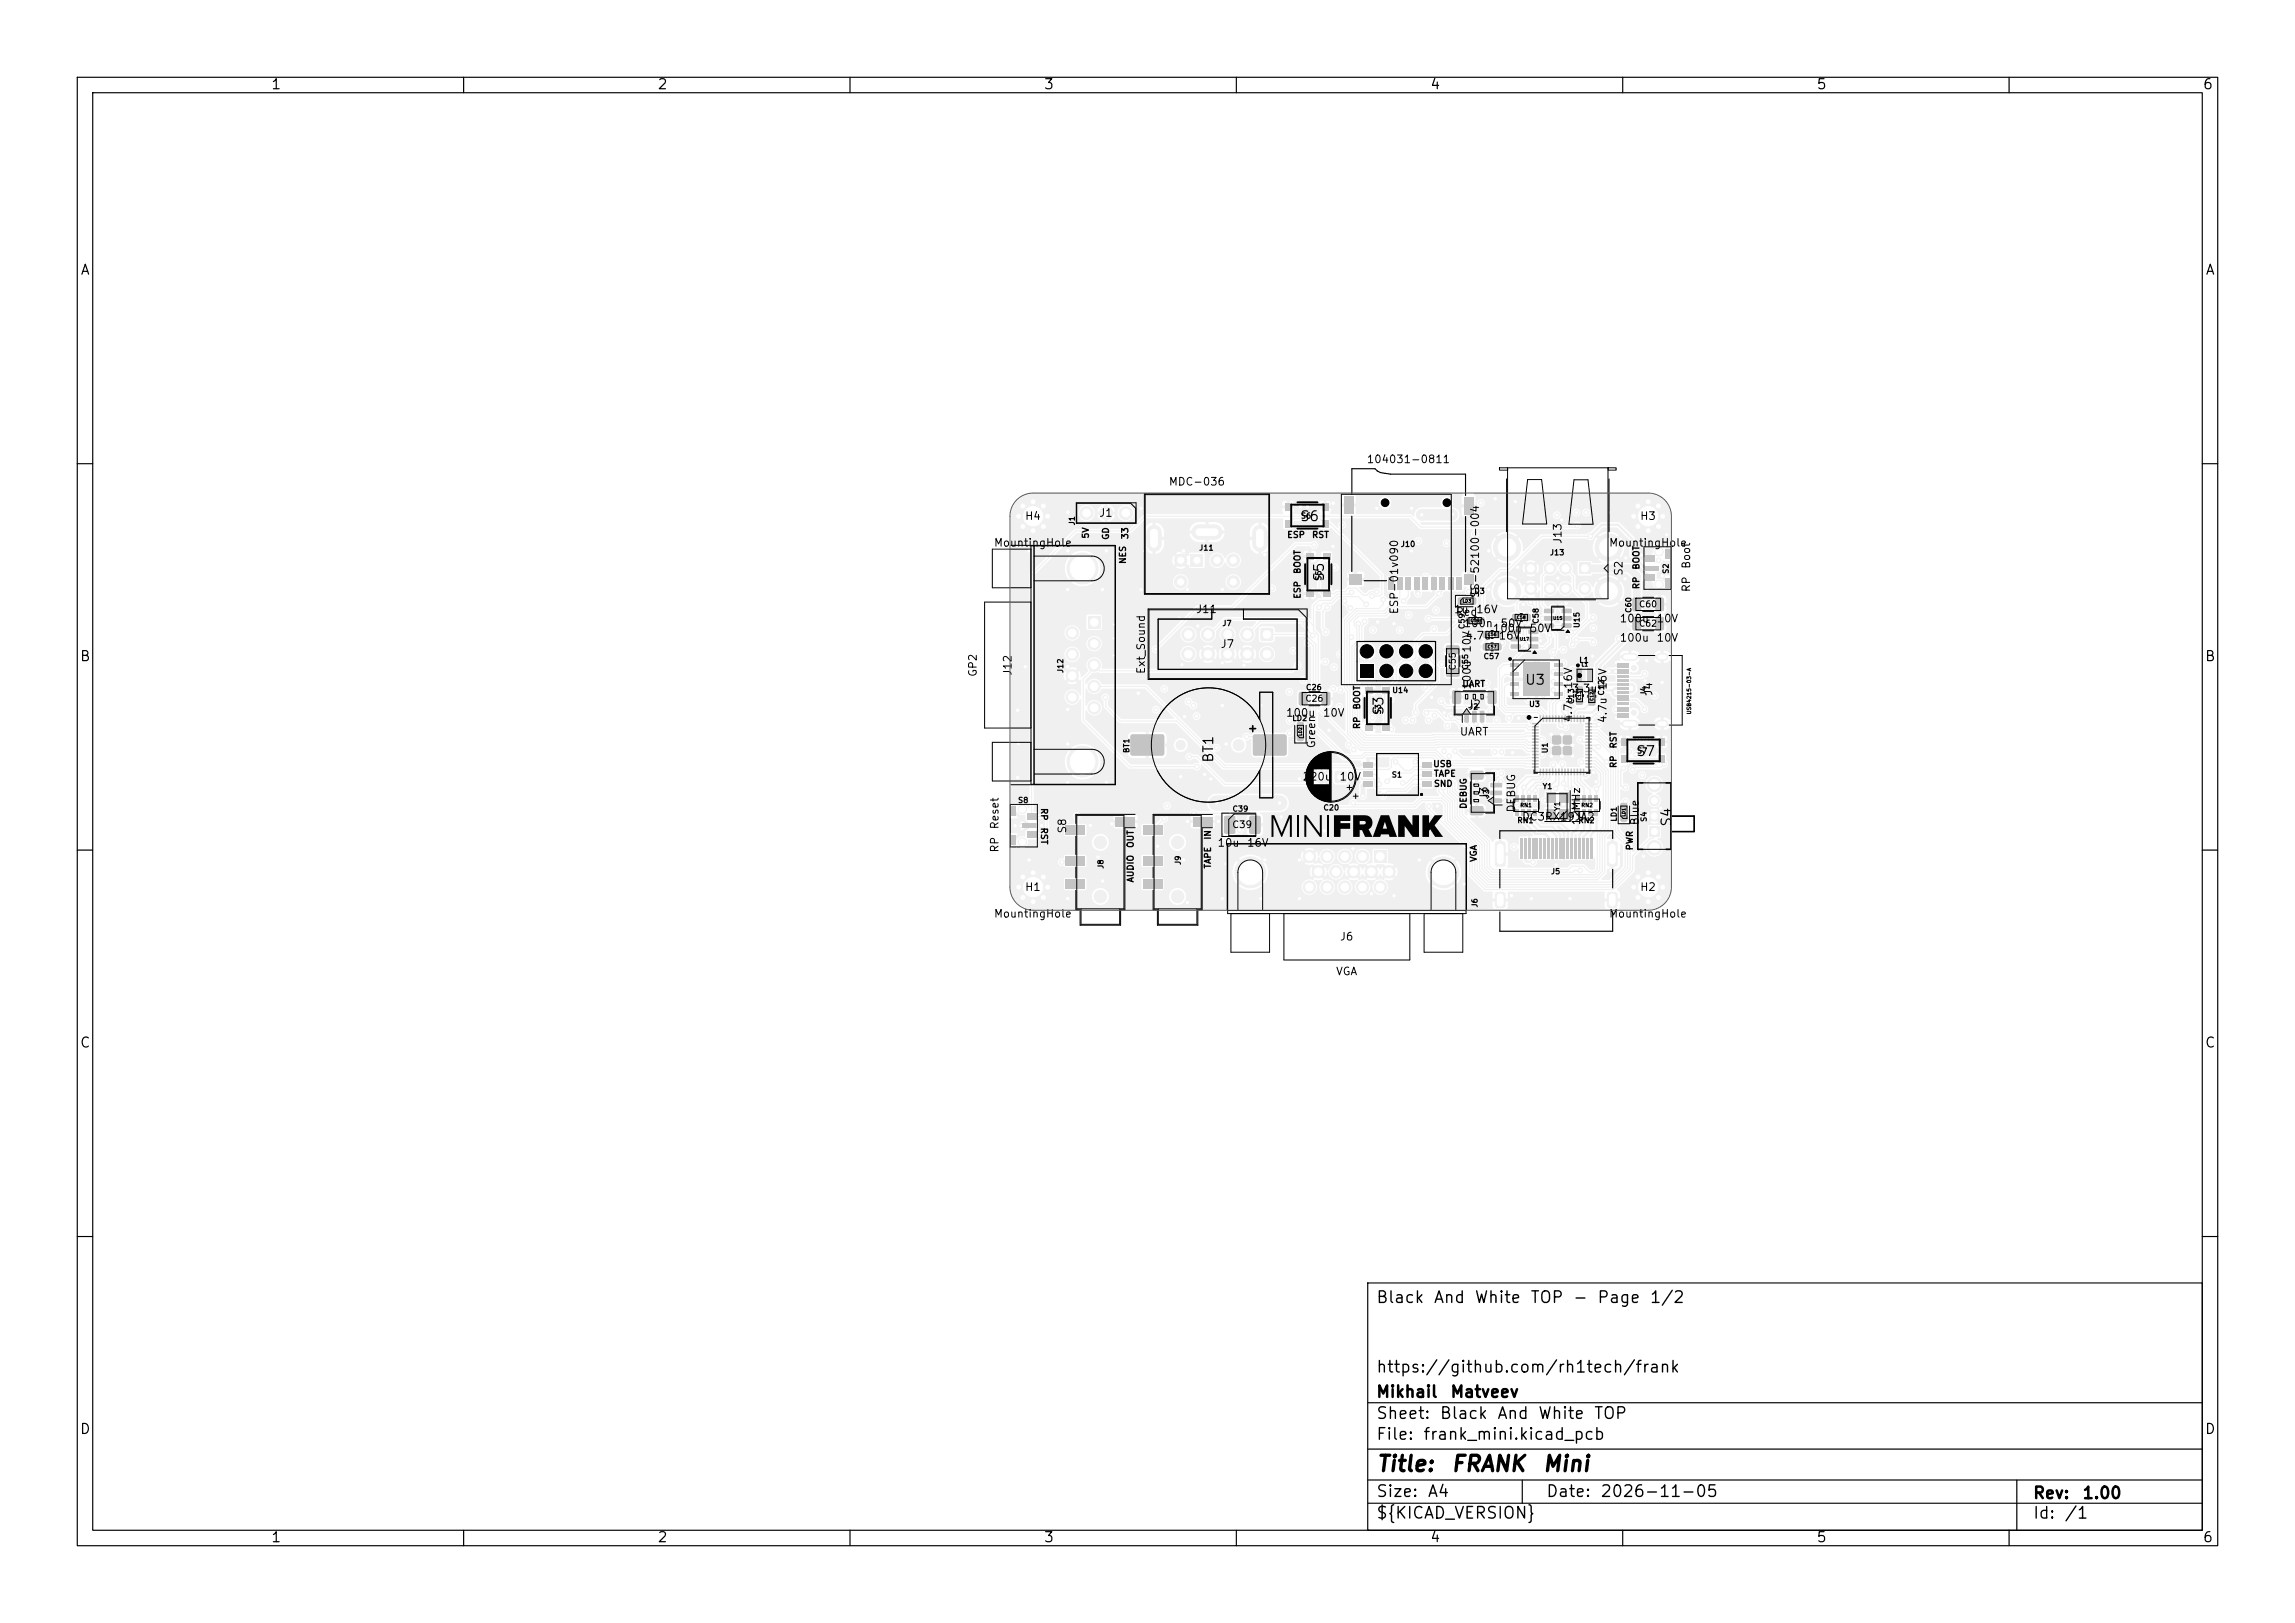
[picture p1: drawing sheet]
<svg xmlns="http://www.w3.org/2000/svg" width="297mm" height="210mm" viewBox="0 0 297 210" stroke-linecap="round" stroke-linejoin="round" font-family="sans-serif">
<defs><g id="words">
<g font-size="2">
<text x="178" y="190.9">Title:</text>
<text x="187.7" y="190.9">FRANK</text>
<text x="199.5" y="190.9">Mini</text>
</g>
<g font-size="1.5">
<text x="178" y="169">Black</text>
<text x="185.4" y="169">And</text>
<text x="190.7" y="169">White</text>
<text x="198" y="169">TOP</text>
<text x="203.5" y="169">-</text>
<text x="206.6" y="169">Page</text>
<text x="213.4" y="169">1/2</text>
<text x="178" y="178">https://github.com/rh1tech/frank</text>
<text x="178" y="184">Sheet:</text>
<text x="178" y="181.2">Mikhail</text>
<text x="186.2" y="184">Black</text>
<text x="187.6" y="181.2">Matveev</text>
<text x="193.7" y="184">And</text>
<text x="199" y="184">White</text>
<text x="206.2" y="184">TOP</text>
<text x="178" y="186.7">File:</text>
<text x="184.1" y="186.7">frank_mini.kicad_pcb</text>
<text x="178" y="196.9">${KICAD_VERSION}</text>
<text x="178" y="194.1">Size:</text>
<text x="184.7" y="194.1">A4</text>
<text x="200" y="194.1">Date:</text>
<text x="207" y="194.1">2026-11-05</text>
<text x="263" y="194.3">Rev:</text>
<text x="263" y="196.9">Id:</text>
<text x="267.1" y="196.9">/1</text>
<text x="269.4" y="194.3">1.00</text>
</g>
<g font-size="1.3">
<text x="35" y="11.9">1</text>
<text x="85" y="11.9">2</text>
<text x="135" y="11.9">3</text>
<text x="185" y="11.9">4</text>
<text x="235" y="11.9">5</text>
<text x="285" y="11.9">6</text>
<text x="10.3" y="35.9">A</text>
<text x="285.4" y="35.9">A</text>
<text x="168.1" y="67.7">S6</text>
<text x="171.6" y="75.4" transform="rotate(-90 171.6 75.4)">S5</text>
<text x="10.3" y="85.9">B</text>
<text x="197.3" y="88.9">U3</text>
<text x="285.3" y="85.9">B</text>
<text x="179.3" y="92.7" transform="rotate(-90 179.3 92.7)">S3</text>
<text x="157.3" y="98.8" transform="rotate(-90 157.3 98.8)">BT1</text>
<text x="211.6" y="98.1">S7</text>
<text x="216.6" y="107.1" transform="rotate(-90 216.6 107.1)">S4</text>
<text x="10.3" y="135.9">C</text>
<text x="285.3" y="135.9">C</text>
<text x="10.3" y="185.9">D</text>
<text x="285.3" y="185.9">D</text>
<text x="35" y="199.9">1</text>
<text x="85" y="199.9">2</text>
<text x="135" y="199.9">3</text>
<text x="185" y="199.9">4</text>
<text x="235" y="199.9">5</text>
<text x="285" y="199.9">6</text>
</g>
<g font-size="1">
<text x="151.2" y="63.1">MDC-036</text>
<text x="176.8" y="60.2">104031-0811</text>
<text x="128.6" y="71">MountingHole</text>
<text x="132.6" y="67.5">H4</text>
<text x="142.2" y="67.1">J1</text>
<text x="202.3" y="70.5" transform="rotate(-90 202.3 70.5)">J13</text>
<text x="208.2" y="71">MountingHole</text>
<text x="212.2" y="67.5">H3</text>
<text x="191.6" y="77.5" transform="rotate(-90 191.6 77.5)">SS-52100-004</text>
<text x="210.2" y="74.6" transform="rotate(-90 210.2 74.6)">S2</text>
<text x="219" y="76.7" transform="rotate(-90 219 76.7)">RP</text>
<text x="219" y="73.7" transform="rotate(-90 219 73.7)">Boot</text>
<text x="154.7" y="79.6">J11</text>
<text x="181.2" y="79.6" transform="rotate(-90 181.2 79.6)">ESP-01v090</text>
<text x="188.1" y="79.6">1u</text>
<text x="188.3" y="79.9">Red</text>
<text x="189.3" y="81.4">100n</text>
<text x="189.6" y="83">4.7u</text>
<text x="191" y="79.6">16V</text>
<text x="193.1" y="82.1">100n</text>
<text x="193.9" y="83">16V</text>
<text x="194.1" y="81.4">50V</text>
<text x="197.9" y="82.1">50V</text>
<text x="209.5" y="83.3">100u</text>
<text x="209.5" y="80.8">100u</text>
<text x="214.3" y="83.3">10V</text>
<text x="214.3" y="80.8">10V</text>
<text x="126.6" y="87.7" transform="rotate(-90 126.6 87.7)">GP2</text>
<text x="131.1" y="87.5" transform="rotate(-90 131.1 87.5)">J12</text>
<text x="148.4" y="87.3" transform="rotate(-90 148.4 87.3)">Ext_Sound</text>
<text x="157.9" y="84.1">J7</text>
<text x="190.6" y="89.3" transform="rotate(-90 190.6 89.3)">100u</text>
<text x="190.6" y="84.5" transform="rotate(-90 190.6 84.5)">10V</text>
<text x="203.3" y="89.8">3.3u</text>
<text x="203.7" y="89.2" transform="rotate(-90 203.7 89.2)">16V</text>
<text x="208.2" y="89.3" transform="rotate(-90 208.2 89.3)">16V</text>
<text x="162.8" y="95" transform="rotate(-90 162.8 95)">+</text>
<text x="166.3" y="93">100u</text>
<text x="171.1" y="93">10V</text>
<text x="188.8" y="95.4">UART</text>
<text x="189.8" y="91.9">J2</text>
<text x="203.7" y="93.5" transform="rotate(-90 203.7 93.5)">4.7u</text>
<text x="208.2" y="93.6" transform="rotate(-90 208.2 93.6)">4.7u</text>
<text x="214.1" y="90.1" transform="rotate(-90 214.1 90.1)">J4</text>
<text x="168.5" y="101.2">220u</text>
<text x="170.4" y="96.9" transform="rotate(-90 170.4 96.9)">Green</text>
<text x="173.3" y="101.2">10V</text>
<text x="129.5" y="107.4" transform="rotate(-90 129.5 107.4)">Reset</text>
<text x="138.2" y="107.9" transform="rotate(-90 138.2 107.9)">S8</text>
<text x="192.8" y="103.6" transform="rotate(-90 192.8 103.6)">J3</text>
<text x="196.3" y="105.2" transform="rotate(-90 196.3 105.2)">DEBUG</text>
<text x="196.9" y="106.4">DC3RX19JA2</text>
<text x="204.7" y="106.9" transform="rotate(-90 204.7 106.9)">12MHz</text>
<text x="212.3" y="106.9" transform="rotate(-90 212.3 106.9)">Blue</text>
<text x="129.5" y="110.4" transform="rotate(-90 129.5 110.4)">RP</text>
<text x="157.5" y="109.8">10u</text>
<text x="161.3" y="109.8">16V</text>
<text x="128.6" y="119">MountingHole</text>
<text x="132.6" y="115.5">H1</text>
<text x="208.2" y="119">MountingHole</text>
<text x="212.2" y="115.5">H2</text>
<text x="173.3" y="121.9">J6</text>
<text x="172.8" y="126.4">VGA</text>
</g>
<text font-size=".9" x="159.4" y="107.4">C39</text>
<g font-size=".8">
<text x="141.1" y="69.8" transform="rotate(-90 141.1 69.8)">5V</text>
<text x="143.7" y="69.9" transform="rotate(-90 143.7 69.9)">GD</text>
<text x="146.2" y="69.8" transform="rotate(-90 146.2 69.8)">33</text>
<text x="166.5" y="69.8">ESP</text>
<text x="169.7" y="69.8">RST</text>
<text x="145.9" y="73" transform="rotate(-90 145.9 73)">NES</text>
<text x="168.5" y="77.6" transform="rotate(-90 168.5 77.6)">ESP</text>
<text x="168.5" y="74.3" transform="rotate(-90 168.5 74.3)">BOOT</text>
<text x="212.3" y="76.3" transform="rotate(-90 212.3 76.3)">RP</text>
<text x="212.3" y="73.8" transform="rotate(-90 212.3 73.8)">BOOT</text>
<text x="212" y="81.3">C62</text>
<text x="212" y="78.8">C60</text>
<text x="188.6" y="86.8" transform="rotate(-90 188.6 86.8)">C55</text>
<text x="189.2" y="89.1">UART</text>
<text x="168.9" y="91">C26</text>
<text x="176.2" y="94.4" transform="rotate(-90 176.2 94.4)">RP</text>
<text x="176.2" y="91.9" transform="rotate(-90 176.2 91.9)">BOOT</text>
<text x="185.4" y="99.5">USB</text>
<text x="185.5" y="100.7">TAPE</text>
<text x="209.4" y="99.5" transform="rotate(-90 209.4 99.5)">RP</text>
<text x="209.4" y="96.9" transform="rotate(-90 209.4 96.9)">RST</text>
<text x="134.5" y="104.5" transform="rotate(90 134.5 104.5)">RP</text>
<text x="134.5" y="107" transform="rotate(90 134.5 107)">RST</text>
<text x="185.5" y="102">SND</text>
<text x="190" y="104.7" transform="rotate(-90 190 104.7)">DEBUG</text>
<text x="146.9" y="109.8" transform="rotate(-90 146.9 109.8)">OUT</text>
<text x="156.9" y="112.5" transform="rotate(-90 156.9 112.5)">TAPE</text>
<text x="156.9" y="108.7" transform="rotate(-90 156.9 108.7)">IN</text>
<text x="191.3" y="111.6" transform="rotate(-90 191.3 111.6)">VGA</text>
<text x="211.5" y="110.1" transform="rotate(-90 211.5 110.1)">PWR</text>
<text x="146.9" y="114.3" transform="rotate(-90 146.9 114.3)">AUDIO</text>
</g>
<g font-size=".7">
<text x="139.3" y="68" transform="rotate(-90 139.3 68)">J1</text>
<text x="155.1" y="71.4">J11</text>
<text x="168.3" y="67.3">S6</text>
<text x="181.2" y="70.9">J10</text>
<text x="171.2" y="75.2" transform="rotate(-90 171.2 75.2)">S5</text>
<text x="190.2" y="77">LD3</text>
<text x="200.5" y="72">J13</text>
<text x="216.1" y="74.3" transform="rotate(-90 216.1 74.3)">S2</text>
<text x="158.1" y="81.2">J7</text>
<text x="189.7" y="81.5" transform="rotate(-90 189.7 81.5)">C59</text>
<text x="199.3" y="80.8" transform="rotate(-90 199.3 80.8)">C58</text>
<text x="204.6" y="81.3" transform="rotate(-90 204.6 81.3)">U15</text>
<text x="211.3" y="79.4" transform="rotate(-90 211.3 79.4)">C60</text>
<text x="137.8" y="87.2" transform="rotate(-90 137.8 87.2)">J12</text>
<text x="168.9" y="89.5">C26</text>
<text x="180.1" y="89.8">U14</text>
<text x="190.2" y="86.7" transform="rotate(-90 190.2 86.7)">C55</text>
<text x="191.9" y="85.5">C57</text>
<text x="204.3" y="85.9">L1</text>
<text x="167.2" y="93.5">LD2</text>
<text x="178.9" y="92.5" transform="rotate(-90 178.9 92.5)">S3</text>
<text x="197.8" y="91.6">U3</text>
<text x="203.9" y="91.2" transform="rotate(-90 203.9 91.2)">C13</text>
<text x="207.8" y="90.1" transform="rotate(-90 207.8 90.1)">C12</text>
<text x="213.2" y="90.1" transform="rotate(-90 213.2 90.1)">J4</text>
<text x="146.3" y="97.5" transform="rotate(-90 146.3 97.5)">BT1</text>
<text x="180" y="100.8">S1</text>
<text x="200.5" y="97.5" transform="rotate(-90 200.5 97.5)">U1</text>
<text x="211.8" y="97.7">S7</text>
<text x="131.7" y="104.1">S8</text>
<text x="159.4" y="105.2">C39</text>
<text x="171.2" y="105">C20</text>
<text x="196.3" y="106.7">RN1</text>
<text x="199.6" y="102.3">Y1</text>
<text x="202.1" y="105" transform="rotate(-90 202.1 105)">Y1</text>
<text x="204.2" y="106.7">RN2</text>
<text x="209.4" y="106.4" transform="rotate(-90 209.4 106.4)">LD1</text>
<text x="213.3" y="106.4" transform="rotate(-90 213.3 106.4)">S4</text>
<text x="143" y="112.5" transform="rotate(-90 143 112.5)">J8</text>
<text x="153" y="112" transform="rotate(-90 153 112)">J9</text>
<text x="200.6" y="113.3">J5</text>
<text x="191.4" y="117.5" transform="rotate(-90 191.4 117.5)">J6</text>
</g>
<g font-size=".5">
<text x="204.6" y="86.4">L1</text>
<text x="219" y="92.5" transform="rotate(-90 219 92.5)">USB4215-03-A</text>
<text x="196.7" y="104.6">RN1</text>
<text x="204.6" y="104.6">RN2</text>
</g>
<g font-size=".4">
<text x="189.2" y="78.1">LD3</text>
<text x="190.3" y="80.6">C59</text>
<text x="192.5" y="82.4">C56</text>
<text x="192.5" y="84">C57</text>
<text x="196.2" y="80.2">C58</text>
<text x="196.7" y="83">U17</text>
<text x="201" y="80.3">U15</text>
<text x="168.6" y="95.3" transform="rotate(-90 168.6 95.3)">LD2</text>
<text x="204.7" y="90.6" transform="rotate(-90 204.7 90.6)">C13</text>
<text x="206.3" y="90.7" transform="rotate(-90 206.3 90.7)">C12</text>
<text x="210.4" y="105.7" transform="rotate(-90 210.4 105.7)">LD1</text>
</g>
</g></defs>
<g fill="#f0f0f0">
<path d="M193.5 81.7l.1-.1 .7 .1v.2v.6l-.2 .1-.6-.1-.1-.1z"/>
<path d="M191.9 81.7l.2-.1 .6 .1 .1 .2-.1 .6-.2 .1-.6-.1v-.1z"/>
<path d="M198.4 102.9h.6v.8h-.6z"/>
<path d="M197.7 102.9h.4v.8h-.4z"/>
<path d="M196.9 102.9h.4v.8h-.4z"/>
<path d="M196 102.9h.5v.8h-.5z"/>
<path d="M196 104.7h.5v.8h-.5z"/>
<path d="M196.9 104.7h.4v.8h-.4z"/>
<path d="M197.7 104.7h.4v.8h-.4z"/>
<path d="M198.4 104.7h.6v.8h-.6z"/>
<path d="M206.3 102.9h.5v.8h-.5z"/>
<path d="M205.6 102.9h.4v.8h-.4z"/>
<path d="M204.8 102.9h.4v.8h-.4z"/>
<path d="M203.9 102.9h.5v.8h-.5z"/>
<path d="M203.9 104.7h.5v.8h-.5z"/>
<path d="M204.8 104.7h.4v.8h-.4z"/>
<path d="M205.6 104.7h.4v.8h-.4z"/>
<path d="M206.3 104.7h.5v.8h-.5z"/>
<path d="M204.1 86.6h.6v1.7h-.6z"/>
<path d="M205.4 86.6h.7v1.7h-.7z"/>
<path d="M179.7 74.8h.7v1.6h-.7z"/>
<path d="M180.8 74.8h.7v1.6h-.7z"/>
<path d="M181.9 74.8h.7v1.6h-.7z"/>
<path d="M183 74.8h.7v1.6h-.7z"/>
<path d="M184.1 74.8h.7v1.6h-.7z"/>
<path d="M185.2 74.8h.7v1.6h-.7z"/>
<path d="M186.3 74.8h.7v1.6h-.7z"/>
<path d="M187.4 74.8h.7v1.6h-.7z"/>
<path d="M188.5 74.8h.7v1.6h-.7z"/>
<path d="M173.9 64.3h1.3v2.2h-1.3z"/>
<path d="M174.7 74.3h1.6v1.4h-1.6z"/>
<path d="M189.5 64.4h1.1v2.2h-1.1z"/>
<path d="M189.5 74.3h1.1v1.4h-1.1z"/>
</g>
<g fill="#f0f0f0" stroke="#f0f0f0" stroke-width=".13">
<circle cx="131.8" cy="66.8" r=".4"/>
<circle cx="132.4" cy="65.5" r=".4"/>
<circle cx="132.4" cy="68.1" r=".4"/>
<circle cx="133.7" cy="64.9" r=".4"/>
<circle cx="133.7" cy="66.8" r="2.5"/>
<circle cx="133.7" cy="68.7" r=".4"/>
<circle cx="135" cy="65.5" r=".4"/>
<circle cx="135" cy="68.1" r=".4"/>
<circle cx="135.6" cy="66.8" r=".4"/>
</g>
<g fill="#f0f0f0">
<path d="M187.2 86.5h.1h1.4l.2 .2v.7l-.2 .2h-1.4l-.2-.2z"/>
<path d="M187.2 83.6l.1-.1h1.4l.2 .3v.7l-.2 .2-1.4-.1-.2-.2z"/>
<path d="M184 101.1h1.3v.8h-1.3z"/>
<path d="M184 99.8h1.3v.8h-1.3z"/>
<path d="M184 98.6h1.3v.7h-1.3z"/>
<path d="M176.4 98.6h1.3v.7h-1.3z"/>
<path d="M176.4 99.8h1.3v.8h-1.3z"/>
<path d="M176.4 101.1h1.3v.8h-1.3z"/>
<path d="M176.7 88.9h1v.9h-1z"/>
<path d="M178.9 88.9h1v.9h-1z"/>
<path d="M176.7 93.7h1v.9h-1z"/>
<path d="M178.9 93.7h1v.9h-1z"/>
<path d="M168.1 89.6l.9-.1 .2 .2v1.4l-.1 .2h-.8l-.2-.1v-1.4z"/>
<path d="M171.1 89.6l.8-.1 .2 .2 .1 1.4-.2 .2h-.7l-.3-.1v-1.4z"/>
<path d="M171.1 65.1h.9v1h-.9z"/>
<path d="M171.1 67.3h.9v1h-.9z"/>
<path d="M166.3 65.1h.8v1h-.8z"/>
<path d="M166.3 67.3h.8v1h-.8z"/>
</g>
<g fill="#f0f0f0" stroke="#f0f0f0" stroke-width=".13">
<circle cx="132.3" cy="104.7" r=".55"/>
<circle cx="132.3" cy="109" r=".55"/>
</g>
<g fill="#f0f0f0">
<path d="M132.9 105.2h1.2v.9h-1.2z"/>
<path d="M132.9 107.6h1.2v.8h-1.2z"/>
<path d="M132.3 106.5h1.8v.6h-1.8z"/>
<path d="M130.9 104.3h.6v1.3h-.6z"/>
<path d="M130.9 108.1h.6v1.2h-.6z"/>
<path d="M211.3 79.9l.9-.1 .2 .2v1.4l-.2 .2h-.7l-.2-.2-.1-1.3z"/>
<path d="M214.3 79.9l.8-.1 .2 .2v1.4l-.1 .2h-.8l-.2-.2v-1.3z"/>
<path d="M154.1 71.7h1.6v1.6h-1.6z"/>
</g>
<g fill="#f0f0f0" stroke="#f0f0f0" stroke-width=".13">
<circle cx="157.5" cy="72.5" r=".8"/>
<circle cx="152.8" cy="72.5" r=".8"/>
<circle cx="159.6" cy="72.5" r=".8"/>
<circle cx="152.8" cy="75.3" r=".8"/>
<circle cx="159.6" cy="75.3" r=".8"/>
<circle cx="214.7" cy="75.6" r=".55"/>
<circle cx="214.7" cy="71.4" r=".55"/>
</g>
<path d="M149.3 68.9v1.5M155.2 68.9h2M163 68.9v1.5" fill="none" stroke="#f0f0f0" stroke-width="2"/>
<g fill="#f0f0f0">
<path d="M212.9 74.3h1.2v.8h-1.2z"/>
<path d="M212.9 71.9h1.2v.9h-1.2z"/>
<path d="M212.9 73.2h1.8v.6h-1.8z"/>
<path d="M215.5 74.7h.6v1.3h-.6z"/>
<path d="M215.5 71h.6v1.3h-.6z"/>
<path d="M188.7 77.4h.7v.8h-.7z"/>
<path d="M190.3 77.4h.7v.8h-.7z"/>
</g>
<g fill="#f0f0f0" stroke="#f0f0f0" stroke-width=".13">
<circle cx="211.4" cy="114.8" r=".4"/>
<circle cx="212" cy="113.5" r=".4"/>
<circle cx="212" cy="116.1" r=".4"/>
<circle cx="213.3" cy="112.9" r=".4"/>
<circle cx="213.3" cy="114.8" r="2.5"/>
<circle cx="213.3" cy="116.7" r=".4"/>
<circle cx="214.6" cy="113.5" r=".4"/>
<circle cx="214.6" cy="116.1" r=".4"/>
<circle cx="215.2" cy="114.8" r=".4"/>
</g>
<g fill="#f0f0f0">
<path d="M195.7 79.5l.2-.1 .6 .1v.2v.6l-.2 .1-.6-.1v-.1z"/>
<path d="M197.3 79.5l.1-.1 .6 .1 .1 .2-.1 .6-.1 .1-.6-.1-.1-.1z"/>
<path d="M209.7 105.5h.9v.8h-.9z"/>
<path d="M209.7 103.9h.9v.8h-.9z"/>
</g>
<g fill="#f0f0f0" stroke="#f0f0f0" stroke-width=".13">
<circle cx="161.8" cy="112.9" r="2"/>
<circle cx="186.8" cy="112.9" r="2"/>
</g>
<path d="M177.8 110h1.6v1.6h-1.6z" fill="#f0f0f0"/>
<g fill="#f0f0f0" stroke="#f0f0f0" stroke-width=".13">
<circle cx="176.3" cy="110.8" r=".8"/>
<circle cx="174" cy="110.8" r=".8"/>
<circle cx="171.7" cy="110.8" r=".8"/>
<circle cx="169.5" cy="110.8" r=".8"/>
<circle cx="179.8" cy="112.8" r=".8"/>
<circle cx="177.5" cy="112.8" r=".8"/>
<circle cx="175.2" cy="112.8" r=".8"/>
<circle cx="172.9" cy="112.8" r=".8"/>
<circle cx="170.6" cy="112.8" r=".8"/>
<circle cx="178.6" cy="114.8" r=".8"/>
<circle cx="176.3" cy="114.8" r=".8"/>
<circle cx="174" cy="114.8" r=".8"/>
<circle cx="171.7" cy="114.8" r=".8"/>
<circle cx="169.5" cy="114.8" r=".8"/>
</g>
<g fill="#f0f0f0">
<path d="M202.1 80.7h1.2l.1 .1v.4l-.1 .1-1.1-.1-.1-.1z"/>
<path d="M202.1 79.7h1.2l.1 .2v.3l-.1 .1h-1.1l-.1-.1z"/>
<path d="M202.1 78.8h1.2l.1 .1v.4l-.1 .1-1.1-.1-.1-.1z"/>
<path d="M199.8 78.8h1.2l.1 .1v.4l-.1 .1-1.1-.1-.1-.1z"/>
<path d="M199.8 79.7h1.2l.1 .2v.3l-.1 .1h-1.1l-.1-.1z"/>
<path d="M199.8 80.7h1.2l.1 .1v.4l-.1 .1-1.1-.1-.1-.1z"/>
<path d="M172.8 99.8l.2-.1 1.2 .1 .1 .2-.1 1.2-.1 .1-1.3-.1-.1-.1z"/>
</g>
<circle cx="171" cy="100.5" r=".8" fill="#f0f0f0" stroke="#f0f0f0" stroke-width=".13"/>
<g fill="#f0f0f0">
<path d="M162.2 95.1l.2-.1 4 .1 .1 .2v2.4l-.3 .1-3.9-.1-.2-.2z"/>
<path d="M146.3 95.1l.3-.1 3.9 .1 .2 .2-.1 2.4-.2 .1-4-.1-.1-.2z"/>
</g>
<g fill="#f0f0f0" stroke="#f0f0f0" stroke-width=".13">
<circle cx="145.7" cy="66.4" r=".85"/>
<circle cx="143.2" cy="66.4" r=".85"/>
<circle cx="140.6" cy="66.4" r=".85"/>
</g>
<path d="M176 86h1.8v1.7h-1.8z" fill="#f0f0f0"/>
<g fill="#f0f0f0" stroke="#f0f0f0" stroke-width=".13">
<circle cx="176.9" cy="84.3" r=".86"/>
<circle cx="179.4" cy="86.8" r=".86"/>
<circle cx="179.4" cy="84.3" r=".86"/>
<circle cx="182" cy="86.8" r=".86"/>
<circle cx="182" cy="84.3" r=".86"/>
<circle cx="184.5" cy="86.8" r=".86"/>
<circle cx="184.5" cy="84.3" r=".86"/>
</g>
<path d="M163.2 81.3l.1-.1 1.4 .1 .1 .2-.1 1.4h-.2h-1.3l-.1-.2z" fill="#f0f0f0"/>
<g fill="#f0f0f0" stroke="#f0f0f0" stroke-width=".13">
<circle cx="161.4" cy="82.1" r=".85"/>
<circle cx="158.9" cy="82.1" r=".85"/>
<circle cx="156.3" cy="82.1" r=".85"/>
<circle cx="153.8" cy="82.1" r=".85"/>
<circle cx="163.9" cy="84.6" r=".85"/>
<circle cx="161.4" cy="84.6" r=".85"/>
<circle cx="158.9" cy="84.6" r=".85"/>
<circle cx="156.3" cy="84.6" r=".85"/>
<circle cx="153.8" cy="84.6" r=".85"/>
</g>
<path d="M204.4 72.8h1.4v1.5h-1.4z" fill="#f0f0f0"/>
<g fill="#f0f0f0" stroke="#f0f0f0" stroke-width=".13">
<circle cx="202.6" cy="73.5" r=".75"/>
<circle cx="200.6" cy="73.5" r=".75"/>
<circle cx="198.1" cy="73.5" r=".75"/>
<circle cx="205.1" cy="76.2" r=".75"/>
<circle cx="202.6" cy="76.2" r=".75"/>
<circle cx="200.6" cy="76.2" r=".75"/>
<circle cx="198.1" cy="76.2" r=".75"/>
<circle cx="208.2" cy="70.8" r="1.75"/>
<circle cx="195" cy="70.8" r="1.75"/>
<circle cx="208.2" cy="76.5" r="1.75"/>
<circle cx="195" cy="76.5" r="1.75"/>
</g>
<g fill="#f0f0f0">
<path d="M193.5 83.3l.1-.1 .7 .1v.2v.6l-.2 .1-.6-.1-.1-.1z"/>
<path d="M191.9 83.3l.2-.1 .6 .1 .1 .2-.1 .6-.2 .1-.6-.1v-.1z"/>
<path d="M191.3 79.9l.1-.1 .7 .1v.2v.6l-.2 .1-.6-.1-.1-.1z"/>
<path d="M189.7 79.9l.2-.1 .6 .1 .1 .2-.1 .6-.2 .1-.6-.1v-.1z"/>
<path d="M195.4 85.8h1.1v.4h-1.1z"/>
<path d="M195.4 87h1.1v.5h-1.1z"/>
<path d="M195.4 88.3h1.1v.5h-1.1z"/>
<path d="M195.4 89.6h1.1v.4h-1.1z"/>
<path d="M201.1 89.6h1.1v.4h-1.1z"/>
<path d="M201.1 88.3h1.1v.5h-1.1z"/>
<path d="M201.1 87h1.1v.5h-1.1z"/>
<path d="M201.1 85.8h1.1v.4h-1.1z"/>
<path d="M197.1 85.7h3.4v4.4h-3.4z"/>
<path d="M169 71.6h1v.9h-1z"/>
<path d="M171.2 71.6h1v.9h-1z"/>
<path d="M169 76.4h1v.9h-1z"/>
<path d="M171.2 76.4h1v.9h-1z"/>
<path d="M158.5 105.6h1.1l.3 .1v2l-.2 .2h-1.1l-.2-.2v-1.9z"/>
<path d="M161.7 105.6h1.2l.2 .1v2l-.1 .2h-1.1l-.2-.2-.1-1.9z"/>
<path d="M209.3 92.2h1.4v.6h-1.4z"/>
<path d="M209.3 91.5h1.4v.6h-1.4z"/>
<path d="M209.3 90.9h1.4v.3h-1.4z"/>
<path d="M209.3 90.4h1.4v.3h-1.4z"/>
<path d="M209.3 89.9h1.4v.3h-1.4z"/>
<path d="M209.3 89.4h1.4v.3h-1.4z"/>
<path d="M209.3 88.9h1.4v.3h-1.4z"/>
<path d="M209.3 88.4h1.4v.3h-1.4z"/>
<path d="M209.3 87.9h1.4v.3h-1.4z"/>
<path d="M209.3 87.4h1.4v.3h-1.4z"/>
<path d="M209.3 86.6h1.4v.6h-1.4z"/>
<path d="M209.3 85.8h1.4v.6h-1.4z"/>
</g>
<path d="M210.4 93.6h1.1M210.4 85h1.1M214.8 93.6h.6M214.8 85h.6" fill="none" stroke="#f0f0f0" stroke-width="1"/>
<g fill="#f0f0f0" stroke="#f0f0f0" stroke-width=".13">
<circle cx="211.4" cy="66.8" r=".4"/>
<circle cx="212" cy="65.5" r=".4"/>
<circle cx="212" cy="68.1" r=".4"/>
<circle cx="213.3" cy="64.9" r=".4"/>
<circle cx="213.3" cy="66.8" r="2.5"/>
<circle cx="213.3" cy="68.7" r=".4"/>
<circle cx="214.6" cy="65.5" r=".4"/>
<circle cx="214.6" cy="68.1" r=".4"/>
<circle cx="215.2" cy="66.8" r=".4"/>
</g>
<g fill="#f0f0f0">
<path d="M192.9 101.3h1.4l.1 .2v.3l-.2 .1h-1.3l-.1-.1z"/>
<path d="M190.3 104.4l.1-.1h1.4l.2 .3v.7l-.3 .2h-1.3l-.2-.2z"/>
<path d="M192.9 102.3h1.4l.1 .2v.3l-.2 .1h-1.3l-.1-.1z"/>
<path d="M190.3 99.8l.1-.1h1.4l.2 .3v.7l-.3 .2h-1.3l-.2-.2z"/>
<path d="M192.9 103.3h1.4l.1 .2v.3l-.2 .1h-1.3l-.1-.1z"/>
</g>
<g fill="#f0f0f0" stroke="#f0f0f0" stroke-width=".13">
<circle cx="131.8" cy="114.8" r=".4"/>
<circle cx="132.4" cy="113.5" r=".4"/>
<circle cx="132.4" cy="116.1" r=".4"/>
<circle cx="133.7" cy="112.9" r=".4"/>
<circle cx="133.7" cy="114.8" r="2.5"/>
<circle cx="133.7" cy="116.7" r=".4"/>
<circle cx="135" cy="113.5" r=".4"/>
<circle cx="135" cy="116.1" r=".4"/>
<circle cx="135.6" cy="114.8" r=".4"/>
</g>
<g fill="#f0f0f0">
<path d="M211.3 77.4l.9-.1 .2 .2v1.4l-.2 .2h-.7l-.2-.2-.1-1.3z"/>
<path d="M214.3 77.4l.8-.1 .2 .2v1.4l-.1 .2h-.8l-.2-.2v-1.3z"/>
<path d="M147.9 110.8h2.5v1.2h-2.5z"/>
<path d="M147.9 113.8h2.5v1.2h-2.5z"/>
<path d="M154.4 105.7h2.5v1.2h-2.5z"/>
<path d="M147.9 106.8h2.5v1.2h-2.5z"/>
<path d="M213.4 107h1.3v1.3h-1.3z"/>
</g>
<g fill="#f0f0f0" stroke="#f0f0f0" stroke-width=".13">
<circle cx="214.1" cy="105.6" r=".65"/>
<circle cx="214.1" cy="103.6" r=".65"/>
<circle cx="214.1" cy="109.7" r=".94"/>
<circle cx="214.1" cy="101.5" r=".94"/>
</g>
<g fill="#f0f0f0">
<path d="M137.9 110.8h2.5v1.2h-2.5z"/>
<path d="M137.9 113.8h2.5v1.2h-2.5z"/>
<path d="M144.4 105.7h2.5v1.2h-2.5z"/>
<path d="M137.9 106.8h2.5v1.2h-2.5z"/>
<path d="M198.3 93.6l.8-.1v.2h-.8z"/>
<path d="M198.3 94l.8-.1v.2h-.8z"/>
<path d="M198.3 94.4l.8-.1v.2h-.8z"/>
<path d="M198.3 94.8l.8-.1v.2h-.8z"/>
<path d="M198.3 95.2l.8-.1v.2h-.8z"/>
<path d="M198.3 95.6l.8-.1v.2h-.8z"/>
<path d="M198.3 96l.8-.1v.2h-.8z"/>
<path d="M198.3 96.4l.8-.1v.2h-.8z"/>
<path d="M198.3 96.8l.8-.1v.2h-.8z"/>
<path d="M198.3 97.2l.8-.1v.2h-.8z"/>
<path d="M198.3 97.6l.8-.1v.2h-.8z"/>
<path d="M198.3 98l.8-.1v.2h-.8z"/>
<path d="M198.3 98.4l.8-.1v.2h-.8z"/>
<path d="M198.3 98.8l.8-.1v.2h-.8z"/>
<path d="M198.3 99.2l.8-.1v.2h-.8z"/>
<path d="M199.2 99.5h.2v.8h-.2z"/>
<path d="M199.7 99.5h.1v.8h-.2z"/>
<path d="M200.1 99.5h.1v.8h-.2z"/>
<path d="M200.5 99.5h.1v.8h-.2z"/>
<path d="M200.9 99.5h.1v.8h-.2z"/>
<path d="M201.3 99.5h.1v.8h-.2z"/>
<path d="M201.7 99.5h.1v.8h-.2z"/>
<path d="M202.1 99.5h.1v.8h-.2z"/>
<path d="M202.5 99.5h.1v.8h-.2z"/>
<path d="M202.9 99.5h.1v.8h-.2z"/>
<path d="M203.3 99.5h.1v.8h-.2z"/>
<path d="M203.7 99.5h.1v.8h-.2z"/>
<path d="M204.1 99.5h.1v.8h-.2z"/>
<path d="M204.5 99.5h.1v.8h-.2z"/>
<path d="M204.9 99.5h.1v.8h-.2z"/>
<path d="M205.2 99.2l.8-.1v.2h-.8z"/>
<path d="M205.2 98.8l.8-.1v.2h-.8z"/>
<path d="M205.2 98.4l.8-.1v.2h-.8z"/>
<path d="M205.2 98l.8-.1v.2h-.8z"/>
<path d="M205.2 97.6l.8-.1v.2h-.8z"/>
<path d="M205.2 97.2l.8-.1v.2h-.8z"/>
<path d="M205.2 96.8l.8-.1v.2h-.8z"/>
<path d="M205.2 96.4l.8-.1v.2h-.8z"/>
<path d="M205.2 96l.8-.1v.2h-.8z"/>
<path d="M205.2 95.6l.8-.1v.2h-.8z"/>
<path d="M205.2 95.2l.8-.1v.2h-.8z"/>
<path d="M205.2 94.8l.8-.1v.2h-.8z"/>
<path d="M205.2 94.4l.8-.1v.2h-.8z"/>
<path d="M205.2 94l.8-.1v.2h-.8z"/>
<path d="M205.2 93.5h.8v.2h-.8z"/>
<path d="M204.9 92.6h.1v.8h-.2z"/>
<path d="M204.5 92.6h.1v.8h-.2z"/>
<path d="M204.1 92.6h.1v.8h-.2z"/>
<path d="M203.7 92.6h.1v.8h-.2z"/>
<path d="M203.3 92.6h.1v.8h-.2z"/>
<path d="M202.9 92.6h.1v.8h-.2z"/>
<path d="M202.5 92.6h.1v.8h-.2z"/>
<path d="M202.1 92.6h.1v.8h-.2z"/>
<path d="M201.7 92.6h.1v.8h-.2z"/>
<path d="M201.3 92.6h.1v.8h-.2z"/>
<path d="M200.9 92.6h.1v.8h-.2z"/>
<path d="M200.5 92.6h.1v.8h-.2z"/>
<path d="M200.1 92.6h.1v.8h-.2z"/>
<path d="M199.7 92.6h.1v.8h-.2z"/>
<path d="M199.3 92.6h.1v.8h-.2z"/>
</g>
<g fill="#f0f0f0" stroke="#f0f0f0" stroke-width=".13">
<circle cx="200.8" cy="95.1" r=".3"/>
<circle cx="200.8" cy="96.4" r=".3"/>
<circle cx="200.8" cy="97.8" r=".3"/>
<circle cx="202.1" cy="95.1" r=".3"/>
<circle cx="202.1" cy="96.4" r=".3"/>
</g>
<path d="M200.5 94.8h3.3v3.3h-3.3z" fill="#f0f0f0"/>
<g fill="#f0f0f0" stroke="#f0f0f0" stroke-width=".13">
<circle cx="202.1" cy="97.8" r=".3"/>
<circle cx="203.5" cy="95.1" r=".3"/>
<circle cx="203.5" cy="96.4" r=".3"/>
<circle cx="203.5" cy="97.8" r=".3"/>
</g>
<path d="M140.8 79.7h1.6v1.6h-1.6z" fill="#f0f0f0"/>
<g fill="#f0f0f0" stroke="#f0f0f0" stroke-width=".13">
<circle cx="141.6" cy="83.3" r=".8"/>
<circle cx="141.6" cy="86.1" r=".8"/>
<circle cx="141.6" cy="88.8" r=".8"/>
<circle cx="141.6" cy="91.6" r=".8"/>
<circle cx="138.8" cy="81.9" r=".8"/>
<circle cx="138.8" cy="84.7" r=".8"/>
<circle cx="140.1" cy="73.6" r="2"/>
<circle cx="138.8" cy="87.4" r=".8"/>
<circle cx="140.1" cy="98.6" r="2"/>
<circle cx="138.8" cy="90.2" r=".8"/>
</g>
<g fill="#f0f0f0">
<path d="M201.8 104.7h1.2v1.4h-1.2z"/>
<path d="M201.8 102.5h1.2v1.4h-1.2z"/>
<path d="M200.1 102.5h1.2v1.4h-1.2z"/>
<path d="M200.1 104.7h1.2v1.4h-1.2z"/>
<path d="M191.5 92h.4h.2v1.4l-.1 .1h-.3l-.2-.1z"/>
<path d="M188 89.4l.8-.1 .3 .2v1.4l-.2 .2h-.7l-.3-.2v-1.3z"/>
<path d="M190.5 92h.4h.2v1.4l-.1 .1h-.4l-.1-.1z"/>
<path d="M192.6 89.4l.8-.1 .3 .2v1.4l-.2 .2h-.7l-.3-.2v-1.3z"/>
<path d="M189.5 92h.4h.2v1.4l-.1 .1h-.4l-.1-.1z"/>
<path d="M205.6 90.5l.1-.1 .7 .1 .1 .2-.1 .6h-.1h-.7l-.1-.2z"/>
<path d="M205.6 88.9h.1h.7l.1 .2-.1 .6-.1 .1-.7-.1-.1-.1z"/>
</g>
<g fill="none" stroke="#f0f0f0" stroke-width=".3">
<path d="M196.9 108.4v2.6M197.4 108.4v2.6M197.9 108.4v2.6M198.4 108.4v2.6M198.9 108.4v2.6M199.4 108.4v2.6M199.9 108.4v2.6M200.4 108.4v2.6M200.9 108.4v2.6M201.4 108.4v2.6M201.9 108.4v2.6M202.4 108.4v2.6"/>
<path d="M202.9 108.4v2.6M203.4 108.4v2.6M203.9 108.4v2.6M204.4 108.4v2.6M204.9 108.4v2.6M205.4 108.4v2.6M205.9 108.4v2.6"/>
</g>
<g fill="#f0f0f0">
<path d="M193.5 109l.2-.1h.8h.2l.1 .2 .1 2.7-.1 .2-.2 .1h-.9l-.2-.2z"/>
<path d="M193.5 115.6l.3-.2h.8l.2 .2 .1 1.6-.2 .2-.9 .1-.3-.1z"/>
<path d="M208.1 115.5l.9-.1 .3 .2v1.6l-.1 .2-.9 .1-.3-.1-.1-1.6z"/>
<path d="M208.1 108.9h1l.2 .2v2.7v.2l-.2 .1h-.9l-.2-.2-.1-2.7z"/>
<path d="M197.8 83.4h1.2l.1 .1v.4l-.1 .1-1.1-.1-.1-.1z"/>
<path d="M197.8 82.4h1.2l.1 .2v.3l-.1 .1h-1.1l-.1-.1z"/>
<path d="M197.8 81.5h1.2l.1 .1v.4l-.1 .1-1.1-.1-.1-.1z"/>
<path d="M195.5 81.5h1.2l.1 .1v.4l-.1 .1-1.1-.1-.1-.1z"/>
<path d="M195.5 82.4h1.2l.1 .2v.3l-.1 .1h-1.1l-.1-.1z"/>
<path d="M195.5 83.4h1.2l.1 .1v.4l-.1 .1-1.1-.1-.1-.1z"/>
<path d="M167.9 95.1h.8v.7h-.8z"/>
<path d="M167.9 93.5h.8v.7h-.8z"/>
<path d="M214.5 95.5h.9v1h-.9z"/>
<path d="M214.5 97.7h.9v1h-.9z"/>
<path d="M209.8 95.5h.8v1h-.8z"/>
<path d="M209.8 97.7h.8v1h-.8z"/>
<path d="M204 88.8h.1h.7l.1 .2-.1 .6-.2 .1-.6-.1-.1-.1z"/>
<path d="M204 90.4l.1-.1 .7 .1 .1 .2-.1 .6h-.2h-.6l-.1-.2z"/>
</g>
<g fill="#f0f0f0" stroke="#f0f0f0" stroke-width=".13">
<circle cx="186.9" cy="97.2" r=".3"/>
<circle cx="185.6" cy="81.4" r=".3"/>
<circle cx="194.3" cy="97.3" r=".3"/>
<circle cx="194.3" cy="81.5" r=".3"/>
<circle cx="187.2" cy="70.3" r=".3"/>
<circle cx="190.1" cy="76.6" r=".3"/>
<circle cx="195.9" cy="109.6" r=".3"/>
<circle cx="194.4" cy="83.2" r=".3"/>
<circle cx="185.6" cy="92.6" r=".3"/>
<circle cx="149.6" cy="91.8" r=".3"/>
<circle cx="157.4" cy="103.9" r=".3"/>
<circle cx="193.4" cy="97.3" r=".3"/>
<circle cx="183.5" cy="70" r=".3"/>
<circle cx="194.3" cy="100.1" r=".3"/>
<circle cx="184.9" cy="93.2" r=".3"/>
<circle cx="164.6" cy="76.1" r=".3"/>
<circle cx="165.6" cy="103.9" r=".3"/>
<circle cx="151" cy="104.3" r=".3"/>
<circle cx="173.7" cy="67.9" r=".3"/>
<circle cx="176.4" cy="103" r=".3"/>
<circle cx="193.4" cy="100.1" r=".3"/>
<circle cx="150.7" cy="89.2" r=".3"/>
<circle cx="187.5" cy="97.8" r=".3"/>
<circle cx="214.9" cy="104.6" r=".3"/>
<circle cx="153.7" cy="76.3" r=".3"/>
<circle cx="191" cy="93.7" r=".3"/>
<circle cx="158.2" cy="76.3" r=".3"/>
<circle cx="158.2" cy="91.3" r=".3"/>
<circle cx="177.2" cy="88.6" r=".3"/>
<circle cx="198.2" cy="116.3" r=".3"/>
<circle cx="182.7" cy="65.8" r=".3"/>
<circle cx="197.1" cy="78.2" r=".3"/>
<circle cx="155" cy="81" r=".3"/>
<circle cx="165.8" cy="105.7" r=".3"/>
<circle cx="153.2" cy="111.3" r=".3"/>
<circle cx="189.5" cy="114.4" r=".3"/>
<circle cx="158.7" cy="111.8" r=".3"/>
<circle cx="147.7" cy="65.8" r=".3"/>
<circle cx="149.8" cy="109.5" r=".3"/>
<circle cx="182.7" cy="71.3" r=".3"/>
<circle cx="180.4" cy="80.7" r=".3"/>
<circle cx="153.7" cy="106.3" r=".3"/>
<circle cx="190.6" cy="97.2" r=".3"/>
<circle cx="193.5" cy="64.5" r=".3"/>
<circle cx="143.2" cy="101.3" r=".3"/>
<circle cx="147.7" cy="81.3" r=".3"/>
<circle cx="132.7" cy="86.3" r=".3"/>
<circle cx="200.9" cy="85.2" r=".3"/>
<circle cx="163.7" cy="71.8" r=".3"/>
<circle cx="199.3" cy="82.9" r=".3"/>
<circle cx="144.2" cy="84.8" r=".3"/>
<circle cx="175.1" cy="109.8" r=".3"/>
<circle cx="168.2" cy="100.8" r=".3"/>
<circle cx="212.4" cy="71.8" r=".3"/>
<circle cx="215" cy="82.9" r=".3"/>
<circle cx="134.8" cy="106.8" r=".3"/>
<circle cx="131.8" cy="96.2" r=".3"/>
<circle cx="210.3" cy="74.9" r=".3"/>
<circle cx="148" cy="85.5" r=".3"/>
<circle cx="158.2" cy="85.8" r=".3"/>
<circle cx="133.2" cy="71.3" r=".3"/>
<circle cx="142.7" cy="76.3" r=".3"/>
<circle cx="195.6" cy="115.9" r=".3"/>
<circle cx="133.2" cy="111.3" r=".3"/>
<circle cx="198.9" cy="85.8" r=".3"/>
<circle cx="191.4" cy="103.1" r=".3"/>
<circle cx="183.7" cy="111.3" r=".3"/>
<circle cx="138.2" cy="96.3" r=".3"/>
<circle cx="201.4" cy="111.9" r=".3"/>
<circle cx="144.2" cy="80.8" r=".3"/>
<circle cx="177.5" cy="115.6" r=".3"/>
<circle cx="172.5" cy="70.7" r=".3"/>
<circle cx="171.4" cy="107.5" r=".3"/>
<circle cx="143.2" cy="71.3" r=".3"/>
<circle cx="152.6" cy="80" r=".3"/>
<circle cx="169.2" cy="65.6" r=".3"/>
<circle cx="138.2" cy="116.3" r=".3"/>
<circle cx="172.1" cy="92.1" r=".3"/>
<circle cx="196.1" cy="64.9" r=".3"/>
<circle cx="196.4" cy="73.4" r=".3"/>
<circle cx="215.1" cy="88.3" r=".3"/>
<circle cx="131.7" cy="91.9" r=".3"/>
<circle cx="152.8" cy="100.5" r=".3"/>
<circle cx="195.7" cy="97.4" r=".3"/>
<circle cx="201.6" cy="74.8" r=".3"/>
<circle cx="138.2" cy="76.3" r=".3"/>
<circle cx="138.2" cy="101.3" r=".3"/>
<circle cx="185.3" cy="90.2" r=".3"/>
<circle cx="202.3" cy="104.1" r=".3"/>
<circle cx="203.2" cy="116.3" r=".3"/>
<circle cx="196.5" cy="92.9" r=".3"/>
<circle cx="143.9" cy="106.6" r=".3"/>
<circle cx="146.1" cy="112.2" r=".3"/>
<circle cx="210.4" cy="72.2" r=".3"/>
<circle cx="147.3" cy="89.7" r=".3"/>
<circle cx="169.7" cy="102.4" r=".3"/>
<circle cx="172" cy="94.5" r=".3"/>
<circle cx="186" cy="104.3" r=".3"/>
<circle cx="158.7" cy="96.3" r=".3"/>
<circle cx="206.2" cy="99.9" r=".3"/>
<circle cx="168.2" cy="116.3" r=".3"/>
<circle cx="163.2" cy="116.3" r=".3"/>
<circle cx="158.2" cy="116.3" r=".3"/>
<circle cx="168.3" cy="65.6" r=".3"/>
<circle cx="131.7" cy="100.6" r=".3"/>
<circle cx="147.7" cy="76.3" r=".3"/>
<circle cx="205" cy="90.6" r=".3"/>
<circle cx="163.2" cy="91.3" r=".3"/>
<circle cx="168.2" cy="111.3" r=".3"/>
<circle cx="180.4" cy="115.9" r=".3"/>
<circle cx="148.2" cy="71.3" r=".3"/>
<circle cx="172.5" cy="65.1" r=".3"/>
<circle cx="202.8" cy="82.5" r=".3"/>
<circle cx="208.5" cy="112.6" r=".3"/>
<circle cx="210.2" cy="105.3" r=".3"/>
<circle cx="197.3" cy="80.5" r=".3"/>
<circle cx="178.2" cy="65.8" r=".3"/>
<circle cx="202.1" cy="67.3" r=".3"/>
<circle cx="144.2" cy="82.6" r=".3"/>
<circle cx="142.1" cy="110.9" r=".3"/>
<circle cx="208.2" cy="66.3" r=".3"/>
<circle cx="131.4" cy="106.8" r=".3"/>
<circle cx="153.2" cy="71.3" r=".3"/>
<circle cx="156.7" cy="100.8" r=".3"/>
<circle cx="138.2" cy="71.3" r=".3"/>
<circle cx="213.2" cy="76.3" r=".3"/>
<circle cx="142.7" cy="114" r=".3"/>
<circle cx="213.1" cy="85.5" r=".3"/>
<circle cx="141.1" cy="106.8" r=".3"/>
<circle cx="206.1" cy="84.9" r=".3"/>
<circle cx="212.9" cy="88.1" r=".3"/>
<circle cx="198.9" cy="89.8" r=".3"/>
<circle cx="138.2" cy="86.3" r=".3"/>
<circle cx="138.2" cy="66.3" r=".3"/>
<circle cx="157.7" cy="106.3" r=".3"/>
<circle cx="138.2" cy="106.3" r=".3"/>
<circle cx="132.1" cy="106.9" r=".3"/>
<circle cx="192.7" cy="76.3" r=".3"/>
<circle cx="178.3" cy="80.5" r=".3"/>
<circle cx="155.9" cy="100.2" r=".3"/>
<circle cx="212.7" cy="110.8" r=".3"/>
<circle cx="199.9" cy="105.1" r=".3"/>
<circle cx="215.7" cy="69.2" r=".3"/>
<circle cx="197.7" cy="104.2" r=".3"/>
<circle cx="161" cy="86.1" r=".3"/>
<circle cx="199.2" cy="80.9" r=".3"/>
<circle cx="199.7" cy="89.9" r=".3"/>
<circle cx="186.9" cy="92.2" r=".3"/>
<circle cx="153.3" cy="92.7" r=".3"/>
<circle cx="192.7" cy="71.3" r=".3"/>
<circle cx="163.7" cy="111.3" r=".3"/>
<circle cx="138.2" cy="91.8" r=".3"/>
<circle cx="215.1" cy="74.5" r=".3"/>
<circle cx="153" cy="86" r=".3"/>
<circle cx="153.7" cy="116.8" r=".3"/>
<circle cx="214.2" cy="70.4" r=".3"/>
<circle cx="177.7" cy="90.8" r=".3"/>
<circle cx="206.6" cy="101.1" r=".3"/>
<circle cx="202.7" cy="78.1" r=".3"/>
<circle cx="174.8" cy="74.1" r=".3"/>
<circle cx="198.7" cy="102.3" r=".3"/>
<circle cx="197.9" cy="102.5" r=".3"/>
<circle cx="197.2" cy="101.9" r=".3"/>
<circle cx="196.3" cy="103.9" r=".3"/>
<circle cx="206.6" cy="102.1" r=".3"/>
<circle cx="205.9" cy="103.9" r=".3"/>
<circle cx="205.1" cy="103.9" r=".3"/>
<circle cx="204.3" cy="103.9" r=".3"/>
<circle cx="204.5" cy="95.7" r=".3"/>
<circle cx="199.5" cy="95.7" r=".3"/>
<circle cx="204.9" cy="89.7" r=".3"/>
<circle cx="202.2" cy="98.9" r=".3"/>
<circle cx="204.6" cy="98.6" r=".3"/>
<circle cx="174.9" cy="82.4" r=".3"/>
<circle cx="181.6" cy="77.8" r=".3"/>
<circle cx="179" cy="77.6" r=".3"/>
<circle cx="186.6" cy="86" r=".3"/>
<circle cx="206.9" cy="93.7" r=".3"/>
<circle cx="205.3" cy="66.3" r=".3"/>
<circle cx="214.6" cy="72.5" r=".3"/>
<circle cx="181.2" cy="81.5" r=".3"/>
<circle cx="204" cy="66.3" r=".3"/>
<circle cx="166.9" cy="89.5" r=".3"/>
<circle cx="153.8" cy="90.8" r=".3"/>
<circle cx="158.7" cy="108.5" r=".3"/>
<circle cx="172.7" cy="73.4" r=".3"/>
<circle cx="177.7" cy="81.5" r=".3"/>
<circle cx="205.4" cy="100.1" r=".3"/>
<circle cx="184.4" cy="88.9" r=".3"/>
<circle cx="202.3" cy="84.1" r=".3"/>
<circle cx="182.3" cy="79.6" r=".3"/>
<circle cx="193.7" cy="93.2" r=".3"/>
<circle cx="166.9" cy="93.3" r=".3"/>
<circle cx="183.5" cy="76.8" r=".3"/>
<circle cx="192.8" cy="92" r=".3"/>
<circle cx="160.4" cy="107.4" r=".3"/>
<circle cx="157.5" cy="96.8" r=".3"/>
<circle cx="171.5" cy="85.6" r=".3"/>
<circle cx="180" cy="90.5" r=".3"/>
<circle cx="173.4" cy="84.7" r=".3"/>
<circle cx="206.5" cy="90.3" r=".3"/>
<circle cx="198.1" cy="93" r=".3"/>
<circle cx="172.6" cy="86.3" r=".3"/>
<circle cx="201" cy="99" r=".3"/>
<circle cx="168.7" cy="88" r=".3"/>
<circle cx="188" cy="86.2" r=".3"/>
<circle cx="199.6" cy="97.6" r=".3"/>
<circle cx="202.6" cy="94.1" r=".3"/>
<circle cx="167.3" cy="84.2" r=".3"/>
<circle cx="168.6" cy="91.5" r=".3"/>
<circle cx="206.8" cy="96.6" r=".3"/>
<circle cx="202.3" cy="85.8" r=".3"/>
<circle cx="154.9" cy="92.7" r=".3"/>
<circle cx="197.8" cy="90.6" r=".3"/>
<circle cx="191.7" cy="65.1" r=".3"/>
<circle cx="185.8" cy="78.9" r=".3"/>
<circle cx="154.4" cy="91.3" r=".3"/>
<circle cx="187.3" cy="93.9" r=".3"/>
<circle cx="201.5" cy="66.7" r=".3"/>
<circle cx="180.3" cy="77.2" r=".3"/>
<circle cx="184.5" cy="74.6" r=".3"/>
<circle cx="186.2" cy="76.8" r=".3"/>
<circle cx="179" cy="103" r=".3"/>
<circle cx="181.5" cy="101.3" r=".3"/>
<circle cx="204.5" cy="112.6" r=".3"/>
<circle cx="180.6" cy="98.6" r=".3"/>
<circle cx="178.5" cy="101.5" r=".3"/>
<circle cx="180.1" cy="94.4" r=".3"/>
<circle cx="205.8" cy="69.4" r=".3"/>
<circle cx="177.5" cy="77.1" r=".3"/>
<circle cx="215.4" cy="98.9" r=".3"/>
<circle cx="203.6" cy="102.1" r=".3"/>
<circle cx="211.3" cy="99.6" r=".3"/>
<circle cx="204.1" cy="68" r=".3"/>
<circle cx="211.1" cy="80.7" r=".3"/>
<circle cx="188" cy="66.5" r=".3"/>
<circle cx="184" cy="66.6" r=".3"/>
<circle cx="195.3" cy="82.4" r=".3"/>
<circle cx="189.4" cy="78.4" r=".3"/>
<circle cx="184.8" cy="80" r=".3"/>
<circle cx="192.3" cy="80.7" r=".3"/>
<circle cx="195.7" cy="80.5" r=".3"/>
<circle cx="210.4" cy="103.7" r=".3"/>
<circle cx="203.3" cy="81.8" r=".3"/>
<circle cx="202.1" cy="78.6" r=".3"/>
<circle cx="201" cy="78.6" r=".3"/>
<circle cx="190.9" cy="70.8" r=".3"/>
<circle cx="199.6" cy="80" r=".3"/>
<circle cx="190.9" cy="69.1" r=".3"/>
<circle cx="161.3" cy="95.3" r=".3"/>
<circle cx="154.9" cy="99.2" r=".3"/>
<circle cx="167.9" cy="86.1" r=".3"/>
<circle cx="179.5" cy="101.1" r=".3"/>
<circle cx="178.2" cy="76.6" r=".3"/>
<circle cx="183.2" cy="92.2" r=".3"/>
<circle cx="183.1" cy="98.6" r=".3"/>
<circle cx="169.2" cy="83.2" r=".3"/>
<circle cx="168.9" cy="80.7" r=".3"/>
<circle cx="169.9" cy="82.2" r=".3"/>
<circle cx="174.9" cy="76.6" r=".3"/>
<circle cx="200.5" cy="82.2" r=".3"/>
<circle cx="198" cy="78" r=".3"/>
<circle cx="197.4" cy="77.4" r=".3"/>
<circle cx="201" cy="84.4" r=".3"/>
<circle cx="195.3" cy="92.9" r=".3"/>
<circle cx="197.2" cy="84.1" r=".3"/>
<circle cx="196" cy="86.9" r=".3"/>
<circle cx="189.8" cy="89.3" r=".3"/>
<circle cx="192.4" cy="88.4" r=".3"/>
<circle cx="196.3" cy="88.9" r=".3"/>
<circle cx="201" cy="89.3" r=".3"/>
<circle cx="201" cy="88.2" r=".3"/>
<circle cx="201" cy="86.9" r=".3"/>
<circle cx="154.5" cy="105.2" r=".3"/>
<circle cx="211.7" cy="97.6" r=".3"/>
<circle cx="208.2" cy="86.9" r=".3"/>
<circle cx="209.1" cy="91.8" r=".3"/>
<circle cx="214.1" cy="90" r=".3"/>
<circle cx="209.1" cy="86.9" r=".3"/>
<circle cx="206.2" cy="81.3" r=".3"/>
<circle cx="210.8" cy="97.3" r=".3"/>
<circle cx="212.8" cy="91.8" r=".3"/>
<circle cx="209.5" cy="82.7" r=".3"/>
<circle cx="210.9" cy="82.2" r=".3"/>
<circle cx="212.8" cy="87.2" r=".3"/>
<circle cx="194.2" cy="101.2" r=".3"/>
<circle cx="202.8" cy="102" r=".3"/>
<circle cx="195.4" cy="100.8" r=".3"/>
<circle cx="202.3" cy="101.4" r=".3"/>
<circle cx="150.7" cy="105.9" r=".3"/>
<circle cx="184.9" cy="104.3" r=".3"/>
<circle cx="137.4" cy="111.5" r=".3"/>
<circle cx="139.3" cy="105.6" r=".3"/>
<circle cx="174" cy="77.7" r=".3"/>
<circle cx="174.7" cy="78.7" r=".3"/>
<circle cx="186.5" cy="90.7" r=".3"/>
<circle cx="187.8" cy="92.7" r=".3"/>
<circle cx="176.8" cy="78.2" r=".3"/>
<circle cx="170.7" cy="78.6" r=".3"/>
<circle cx="176.6" cy="80.4" r=".3"/>
<circle cx="175.8" cy="80.7" r=".3"/>
<circle cx="171.8" cy="78.6" r=".3"/>
<circle cx="171.6" cy="81.8" r=".3"/>
<circle cx="188.3" cy="97.2" r=".3"/>
<circle cx="199.9" cy="103.6" r=".3"/>
<circle cx="201.3" cy="102" r=".3"/>
<circle cx="210.1" cy="99.4" r=".3"/>
<circle cx="207.9" cy="98.6" r=".3"/>
<circle cx="210.3" cy="101.9" r=".3"/>
<circle cx="186.8" cy="101.9" r=".3"/>
<circle cx="143.1" cy="90.3" r=".3"/>
<circle cx="175.1" cy="103.9" r=".3"/>
<circle cx="153.9" cy="97.9" r=".3"/>
<circle cx="206.9" cy="92.4" r=".3"/>
<circle cx="202.7" cy="91.6" r=".3"/>
<circle cx="203.5" cy="88.1" r=".3"/>
<circle cx="203.5" cy="104" r=".3"/>
<circle cx="198.4" cy="111.5" r=".3"/>
<circle cx="166.9" cy="94.9" r=".3"/>
<circle cx="170.1" cy="70.5" r=".3"/>
<circle cx="149.5" cy="84" r=".3"/>
<circle cx="212.5" cy="100.3" r=".3"/>
<circle cx="212.2" cy="95.7" r=".3"/>
<circle cx="213.1" cy="95.7" r=".3"/>
<circle cx="189.9" cy="102" r=".3"/>
<circle cx="189.9" cy="102.9" r=".3"/>
<circle cx="182.8" cy="93.2" r=".3"/>
<circle cx="175.2" cy="97" r=".3"/>
<circle cx="172.5" cy="89.1" r=".3"/>
<circle cx="173.3" cy="91.5" r=".3"/>
<circle cx="177.6" cy="92.9" r=".3"/>
<circle cx="174.6" cy="96.4" r=".3"/>
<circle cx="181.9" cy="93.2" r=".3"/>
<circle cx="173.5" cy="89.3" r=".3"/>
<circle cx="189.2" cy="94.1" r=".3"/>
<circle cx="184.6" cy="92.2" r=".3"/>
<circle cx="204" cy="82.8" r=".3"/>
<circle cx="206.2" cy="83.1" r=".3"/>
<circle cx="206.2" cy="79.9" r=".3"/>
<circle cx="203.5" cy="83.4" r=".3"/>
</g>
<path d="M157.4 103.9h8.2" fill="none" stroke="#f0f0f0" stroke-width="2"/>
<path d="M168.3 65.6h3.2M188 66.5l-.1 .1M194.3 81.5v.2l-.4 .4M194.4 83.2l-.5 .5M196.7 82.7h-.5M199.6 80h.9M200.5 80h.1M208.2 86.9h.9M211.1 80.7h.7M177.1 101.5h-.5l-.2 .2v1.3" fill="none" stroke="#f0f0f0" stroke-width=".6"/>
<path d="M183.3 75.6v1.1l.2 .1M215.7 69.2v.6l.1 .1v1.7" fill="none" stroke="#f0f0f0" stroke-width=".4"/>
<g fill="none" stroke="#f0f0f0" stroke-width=".3">
<path d="M205.8 69.4l1.5-1.5h2.1l1.8 1.8v2.1l1.7 1.7h.9M205.8 87.9l1.4 1.4v1.8l-1.1 1.1h-1.8l-.1 .1M206 89.6l-1 1M208.7 89.4v.4l.3 .3h1M209.5 82.7h.1M209.5 82.7v.4l-2.9 2.8v2.1l1.3 1.4h.8M210 89.1h-1l-.3 .3M210.9 82.2v.1l-3.8 3.8v1.7l.7 .8h3.5l.2 .2v.5l-.3 .3h-1.2M196.3 105.1v.4l2.4 2.4h1.3l.4 .4v1.4M197.1 105.1v.4l1.9 1.9h1.7l.7 .8v1.5M197.4 109.7v1.6l.2 .2h.7M197.9 105.1v.4l1.5 1.5h1.5l1 1v1.7"/>
<path d="M198.7 105.1v.5l.9 .9h2.4l.9 .9v2.3M200.9 109.7v1.8l.5 .4M204.2 105.1v2l-.8 .8v1.8M205 105.1v2.3l-.6 .6v1.7M205.8 105.1v2.3l-.9 .9v1.4M206.6 105.1v2.2l-.7 .7v1.7"/>
</g>
<path d="M213.1 71.1l.4 .4v.8M213.5 74.7v1.3l-.2 .2M215.8 75.4v1.4M131.2 108.7v2M131.2 103.2v1.8M133.2 106.8h1.6" fill="none" stroke="#f0f0f0" stroke-width=".5"/>
<g fill="none" stroke="#f0f0f0" stroke-width=".2">
<path d="M198.1 93v.5l.1 .1h.5M198.1 93.1h.1M198.7 95.6l.8 .1M198.7 97.6h.9M199.3 99.9v.5l-.1 .1h-1.6l-1.3 1.3v1.5M199.7 99.9v.6l-.3 .4h-1.2l-1.1 1.1v1.3M200.1 99.9v.7l-.6 .6h-.7l-.9 .9v1.2M200.5 99.9v.8l-.8 .9h-.8l-.2 .2v1.5M201 99h-.1v.9M201.3 99.9v1.1l-.6 .7v1.5M201.7 93v.9l.2 .2h.7l-.5-.5v-.6M201.7 99.9v1.7l-.4 .4"/>
<path d="M202.2 98.9l-.1 1M202.5 99.9l-.1 1.4-.1 .1M202.7 91.6l.2 .4v1M202.9 99.9v2l-.1 .1M203.5 88.1l-.3 .3v2.1l-.5 .5h-.3l-.3 .3v.8l.4 .4v.5M203.7 99.9v1.3l.5 .5v1.6M204.1 99.9v1.2l.9 .9v1.3M204.2 92.3l-.1 .7M204.5 95.7l.3 .3h.8M204.5 99.9v1.1l1.3 1.3v1M204.9 99.9l.1 .6h.3l.1-.1v-.3M205.6 99.2h.7l.8 .9v1.5l-.5 .5v1.2"/>
<path d="M205.6 93.6h1.2l.1 .1-.3 .3h-1M205.6 96.4h1.1l.1 .2M205.6 96.8h.5l1.8 1.8M206.9 92.4h-.4l-.6 .6h-1M210.1 99.4l-.4 .4v1.8l.3 .3h.3M210.2 98.2h4.8M195.4 100.8v.4l-.4 .4v1.5l-.4 .5M203.5 104h.1M203.5 104v.2l-1.1 1.1"/>
</g>
<g fill="none" stroke="#f0f0f0" stroke-width=".15">
<path d="M166.7 67.8l.7-.7h3.4l.7 .7h.7l6.6 6.6v2.4l-.2 .3h-1.1M170.1 70.5l-.1-.1h-2.3l-8.2 8.2h-4.5l-5.5 5.4M171.7 72l-1 1v3.4l.4 .4h1.6l.2-.2h1.1l.5-.5h1l.9 .9h.5l.4-.4h.9M171.8 78.6l-.6 .5v2.1l.3 .4 .1 .2M174 77.7v.2l.7 .8M174.9 76.6l-.2 .3h-1.6l-.9 .8h-1.5l-.7 .7v3.1l.6 .7v9.4l5.4 5.5h9.9l1.3 1.3h11.5M176.8 78.2l-1-1h-2.6l-.9 .9h-1.1l-.5 .5M176.8 78.2h.1M178.2 76.6h.1M179 77.6v.6l-.5 .5h-3l-1.5 1.5v8.8l.4 .4v5.6l1.8 1.7h20.9l.6 .5h1M180.3 77.2l-.4 .4v.6l-.8 .9h-3.5l-1.3 1.2v8.6l.4 .4v5.5l1.6 1.6 20.9-.1 .5 .5h1M181.1 75.6v1.9l-1.9 1.9h-3.5l-1.1 1.1v8.2l.4 .4v5.6l1.4 1.4 21-.1 .4 .4h.9"/>
<path d="M182.2 75.6v1.6l-.6 .6M184.5 74.6l-.1 1M186.6 75.6v.8l-2 2.1h-4l-1.2 1.2h-3.5l-.6 .6v.6l.3 .4v1.7l-.6 .6v5l.3 .4v5.6l1.3 1.2 20.9-.1 .3 .3h.9M189 78.1l.3 .3M190.6 78.1l-1.9 1.9h-3.9M198 78l.5 .4v1.9l-1 1v1.7l-.6 .7h-.7M200.6 73.5l-1 1.1v3.6l.9 .9M200.9 78.6l-.4 .5M200.9 78.6h.1M201 78.6h-.1M202.1 78.6l.5 .5M202.6 73.5l1 1.1v1.7l1.8 1.8v1.9l-1.5 1.6h-.3l-.3 .2v-.3l-.6-.5h-2.2"/>
<path d="M204.1 68l-.2 .2h-20l-1.4-1.4h-34.3l-1.9 1.9h-7.1l-5.7 5.7v31.3h1.6l.4 .4v1.5l-.4 .4h-1.6M205.8 69.4h-6.3l-4.3 4.3h-1l-2.2 2.2v2.8l-.5 .5h-1.5l-2.8 2.8h-3l-1 1v2.1l-.4 .4h-1.2l-.9 .9v1.6l-1.5 1.5v4.8M206.2 79.9l-.1 .3h-.4l-2.3 2.3v.8l.1 .1M141.6 88.8h6.7l10.2 10.2h16.5l.5 .6h4.2l.4-.4v-.8l.3-.4h5l.4 .4v.4l2.5 2.5v.9l.9 1v2.2l3.6 3.5v3.2l.4 .4h9.8l.4-.4h1.5l.8 .8h.6l.4-.4v-4.7l.8-.8v-7.1l-1.1-1.1h-.8M141.6 86.4l-1.4 1.5v5.3l6 6h8.7M141.6 86.1l.7 .7h24.9l.7-.7M143 90.3l.1 1.1 1.9 1.9h7.3l6 6h16.4l1.5 1.5h1.6l.1 .1v.9l.3 .3h3.6l1.2-1.3h3l.2 .2v1.4l1.4 1.4v2.2l3.6 3.6v3.1l1.4 1.4h15.8l1.9-1.9v-2.9l-1.5-1.6v-10.4l-2.1-2.1h-1.1M161.3 95.3h1.9M161.4 82.1l1.7-1.7h5.5l.5 .5v.5l.8 .8M163.9 82.1h5.1l1.3 1.3v10.7l3.7 3.7h2.2l.4-.4h9.1l1.4 1.4h10.3h.1h1.2M168.3 93.9h-.4l-1 1M168.9 80.7h.1"/>
<path d="M169.2 83.2h.4l.4 .4v10.6l3.9 3.9h2.4l.5-.4h8.8l1.4 1.4h10.3l.1 .1h1.3M170 80.9l-.8-.8h-10.7l-1.9 2M175.8 80.7v.3l.1 .1v2l-.6 .7v4.7l.4 .4v5.5l1 1.1 20.6-.1 .2-.2h1.2M176.6 80.4v.3l-.4 .3v2.3l-.6 .6v4.4l.4 .4v5.6l.8 .8h20.4l.2-.3h1.3M179.3 94.4h.6M180.6 98.6l1.2 1.1h.7l.5-.5h1.1M183.5 98l-.4 .4v.2M184.5 84.3l.6 .6v.5l1 1v1.9l-2.9 2.9v1M184.6 92.2l.2-.2h1.1l1.2 1.2h1.2l.9 .9M184.7 98.9h.8l2.5 2.5v1l.9 .9v2.2l3.5 3.5v3.2l.7 .7h10.4l.2-.3h.8M186.5 90.7l.7 .7h3.7l.9 .9M187.8 92.7h.5l.4 .4h.7l.4-.4v.8l.7 .7h.7l.1-.1h6.2l.3 .3h.9"/>
<path d="M188.3 97.2l.9 .9h8.4l.1-.1h1M191.8 92.7v.9l.2 .2h5.6l.3 .2h.8M192.4 88.4l-.4 .4h-1.8l-.4 .5M196 86.9v.4h-1.2l-.4 .4v3.6l.5 .6h4.2l.6 .6v.5M196 92.2l-.7 .7M196.1 80.1l-.4 .4h-3.2l-.2 .2h-.2l-.4-.4M196.2 81.8l.6-.7v-1.7l-.5-.4v-.9l.7-.7h1.4l.4 .4v2.7l-.4 .3v1M196.3 88.9l-.3-.4h-.9l-.4 .4v2.3l.4 .4h4.2l.8 .8v.6M197.3 84.2h-.2l-1.1 1.2v.6h-1.4l-.5 .5v5l.7 .7h4.2l.3 .3v.5M197.5 83.1l.6 .6M198.5 81.7h2.5l.4 .4v1.9l-.4 .4M200.5 82.2v.9l-.7 .7h-1.2"/>
<path d="M200.5 82.3h.1M201 89.3v.3l.2 .2h.5l-1.2 1.1v2.1M201.7 88.5h.6l.2 .2v1.5l-.1 .1h-.7l-.8 .8v1.9M201.8 87.3h.7l.3 .3v2.7l-.3 .3h-.7l-.5 .5v1.9M203.3 99.9v1.9l.3 .3M204 82.8l.1-.1h2.1v.4M205.6 98h.9l1.6 1.6v7.7l-.7 .7v4.7l-.8 .8h-13.8l-1-1v-3.2l-3.5-3.5v-2.2l-1-1v-.9l-1.5-1.5h-1.1M205.6 94.8h1.1l2.4 2.4v10.4l1.5 1.5v3.3l-2.1 2.1h-16.1l-1.6-1.6v-3.2l-3.5-3.5v-2.2l-.7-.7h-2.8l-.8 .8h-7.6l-.3-.2M205.6 95.6h1l1.8 1.8v10l-.7 .8v4.7l-1 .9h-14l-1.2-1.2v-3.2l-3.5-3.5v-2.2l-1.2-1.2v-.6M205.6 98.4h.9l1.3 1.4v7.4l-.8 .7v4.7l-.5 .6h-13.5l-.9-.9v-3.1l-3.5-3.6v-2.2l-1-.9v-.9l-2-2h-2.5l-.5 .4h-2l-1.1 1.1M205.6 94.4h1.2l2.6 2.6v10.4l1.6 1.6v3.5l-2.3 2.3h-16.4l-1.8-1.8v-3.2l-3.5-3.5v-2.2l-.5-.5h-2.5l-.9 .8h-10.2l-2.9-2.9h-11.5l-3.6-3.6h-1M210 90.6h1.8l1 1v.2"/>
<path d="M212.8 91.8h.1M212.8 87.2l-.4 .4h-2.4M215.4 98.9l-.5 .4h-3.3l-.3 .3M139.1 111.4h-1.4l-.3 .1M139.3 105.6v1.7M150.7 105.9l-1.5 1.5M154.5 105.2h4.4l.2 .2v1.3M175.1 103.9h.1M177.1 100.2h.8l.6 .6v.7M184.6 100.3h-1.5l-1.1 1h-.5M184.7 101.5h-1.9l-.9 .9h-2.3l-.6 .6M184.9 104.3l.1 .4 5.2 5.3v3.1l2 2h16.6l2.5-2.5v-1.8l2.2-2.3h.3l.3-.3v-.6"/>
<path d="M186.8 103h.1M194.2 101.2l-.4 .4M194.6 103.6h-1M196.3 103.3v.6M198.3 111.5l.1 .1M199.9 103.6h.4M204.2 103.3v.4l.1 .2M205 103.3v.4l.1 .2M205.9 103.4v.5M210.4 103.7l-.2 .2v.4"/>
</g>
<path d="M205.9 90.9l-.9 .8h-.9l-.4 .4v.9" fill="none" stroke="#f0f0f0" stroke-width=".25"/>
<path d="M184 66.6h3.9M184 66.6h.1M187.9 66.6h.1" fill="none" stroke="#f0f0f0" stroke-width="1.5"/>
<path d="M195.3 82.4l.4 .3h1" fill="none" stroke="#f0f0f0" stroke-width=".45"/>
<path d="M205.1 73.5h5.7l1 1v3.7" fill="none" stroke="#f0f0f0" stroke-width="1"/>
<g fill="#f0f0f0">
<path d="M203.3 86.4l1.8-.1 .1 .1v3.2l-.1 .1h-1.1v.4l-.2 .4v.6l.2 .3-.5 .6-.1 .7-.1 .1-.1-.1-.1-1.7 .3-.5 .1-1.9a.49 .49 0 0 0 .5-.5 .49 .49 0 0 0-.6-.5l-.1-.1z"/>
<path d="M175.5 113.2l.2-.1 .4 .3 .1-.3h.2l.2 .3 .4-.3 .2 .2-.4 .6-.6-.1-.3 .1-.4-.5z"/>
<path d="M177.9 113.1h.1l.4 .3 .2-.3h.1l.2 .3 .4-.3 .2 .2-.4 .6-.6-.1-.3 .1-.5-.6z"/>
<path d="M175.8 111.8h.6h.4l.4 .6-.2 .2-.4-.4-.2 .3h-.1l-.2-.3-.5 .3-.2-.2 .4-.4z"/>
<path d="M178.1 111.9l1-.1 .4 .6-.3 .2-.3-.4-.2 .3h-.1l-.2-.3-.5 .3-.2-.2z"/>
<path d="M169.9 111.1h.1l.4 .3 .2-.5h.1l.5 .9h-1.1l-.4-.5z"/>
<path d="M136.5 71.7l2.9-2.7h7l.2-.2h1.4v.6h.8l.1 .1-.1 .3-.8 .1v.6a1.3 1.3 0 0 0 1.2 1.2v-.8h.3l.1 .8a1.3 1.3 0 0 0 1-1.2v-.6h-.7v-.1v-.3l.7-.1v-.7h4h.1v.3h-.8a1.29 1.29 0 0 0 1.2 1.1h.9v-.7l.1-.1 .3 .1v.7a2.1 2.1 0 0 0 1.5-.1l.4-.5 .2-.5h-.7h-.1v-.2h4v.6h.8l.1 .1-.1 .3-.8 .1v.6a1.3 1.3 0 0 0 1.2 1.2v-.8h.3l.1 .8a1.3 1.3 0 0 0 1-1.2v-.6h-.7v-.1v-.3l.7-.1a1.53 1.53 0 0 0-.6-1.6l-.4-.2-.1 .8h-.3v-.8a1.29 1.29 0 0 0-1.2 1.2h-4l.1-.1h.7v-.2a1.3 1.3 0 0 0-1.2-.9h-.9v.7h-.1h-.3v-.7a2.1 2.1 0 0 0-1.5 .1l-.4 .5-.2 .5-3.3-.1a1.29 1.29 0 0 0-1-1l-.1 .8h-.3v-.8h-.2a1.3 1.3 0 0 0-1 1.2h-1.4l1.8-1.7h17.6l.1 .1-.1 1.1 .2 .2 1.1-.1 .1-.8 .1-.2h3.2l.1 .2 .1 .8 1.1 .1 .2-.2h.1l6.2 6.2v1.6h-.5l-.3 .2h-.4l-.5 .4h-.3l-.6-.7 .6-.2 .1-.7h-2.3l.1 .7-.5 .5h-1l-.4 .2-.2-.3h-1.3v-2h3.3v.5h1v-.7h.3v.7h1l-.1-.5-.2-.2h-1.7l-.3 .2h-3.3v-.8h1.2a.5 .5 0 0 0 .6 .6 .5 .5 0 0 0 .3-.9 .5 .5 0 0 0-.9 .2l-1.2 .1v-.3l.4-.4 .9-.1 .1-.1-.1-1.1h-1.2l-.1 .1v.8l-.6 .6v3.2l-.1 .1-.2-.1-.4-.1v.6l.8-.1 .5 .6v.2l-.5 .2-.8 .8v1.8l-.5-.3h-10.7l-1.5 1.4a1.08 1.08 0 0 0-1.6 .4 1.08 1.08 0 0 0 .6 1.5 1.06 1.06 0 0 0 1.4-1.1h.4v.2a1.06 1.06 0 0 0 1.6 .8 1.06 1.06 0 0 0 0-1.8 1.06 1.06 0 0 0-1.6 .8h-.4v-.3l1.3-1.3h3.9v.2l-.6 .5a1.06 1.06 0 0 0-1.6 .6 1.06 1.06 0 0 0 1 1.4 1.06 1.06 0 0 0 1-1.3v-.3l.8-.8h5.1l.5 .5 .1 .5v.1h-3.8l-.1-.1v-.4l-.2-.2h-1.7l-.2 .3v1.5l.4 .2h1.3l.4-.2v-.5h.1h3.7l.3 .2a.53 .53 0 0 0-.4 .8 .53 .53 0 0 0 .8 .2l.2 .1v10.7l4 4h2.3l.1 .1v.2h.8l-.1-.4h.5v.4h.7v-.2l-.1-.2h-1.1v-.2l.1-.1h2.9l.1 .1-.1 .2v.9l-.2 .1h-1.5l-.1-.2h-1.9v.2h-.4l-.7-.6h-16.4l-1.3-1.3v-.1a.54 .54 0 0 0 .6-.3 .54 .54 0 0 0-.2-.7h1.6v.2a1.02 1.02 0 0 0 1.3 .8 1.02 1.02 0 0 0 .6-1.4l.6-.3h.1v2l.3 .3 4.1 .1 .3-.1 .1-.3v-2h.8v.2a.52 .52 0 0 0 .6 .4v-.6h.4v.6l.4-.2 .2-.4h-2.4v-.2l.6-.2h.8v-.5h.4v.5h.6a.52 .52 0 0 0-.6-.5h-.6l-.2 .2-.2 .3h-.2l.1-.4 .3-.4 1 .1 .3-.3v-.7l-.2-.2-.9-.1a.47 .47 0 0 0-.3 .5l-.6 .6a.71 .71 0 0 0-.7 .5h-3.9l-.4 .2h-.2a.54 .54 0 0 0-.7-.1 .54 .54 0 0 0-.3 .5v.1a1.08 1.08 0 0 0-1.5 .8h-1.6a.55 .55 0 0 0-.8 .6h-.1l-3.8-3.7h13.4a.49 .49 0 0 0 .6 .6 .49 .49 0 0 0 .3-.8 .49 .49 0 0 0-.9 .1l-13.4 .1-.6-.6h1.9a.49 .49 0 0 0 .7 .6 .49 .49 0 0 0 .2-.8 .49 .49 0 0 0-.8 .1l-.1 .1h-1.9l-1.8-1.9h2.7a.6 .6 0 0 0 .6 .6l.1 .1a.51 .51 0 0 0 .5 .4 .51 .51 0 0 0 .5-.6 .51 .51 0 0 0-.6-.4 .54 .54 0 0 0-.5-.5 .54 .54 0 0 0-.6 .4h-2.7l-1.7-1.6h1.3v.1a.5 .5 0 0 0 .3 .4 .5 .5 0 0 0 .6-.2h15.3v.2a.5 .5 0 0 0 .4 .4 .5 .5 0 0 0 .5-.3h.6v1.4l.2 .5a.5 .5 0 0 0 .4 .4 .5 .5 0 0 0 .5-.2l.4-.7v-1.4l-.1-.3-.2-.1h-.9l-.2 .1-.1 .3h-.6a.5 .5 0 0 0-.3-.7 .5 .5 0 0 0-.6 .4h-15.3a.5 .5 0 0 0-.3-.7 .5 .5 0 0 0-.6 .4h-1.3l-.6-.6h-5.6l-.6-.6h26.1a.5 .5 0 0 0 .6 .6 .5 .5 0 0 0 .2-.8 .5 .5 0 0 0-.8 .1v.1h-26.1a1.04 1.04 0 0 0-1.5 .6l-.1-.1v-.5l.9-.8 .7-.1 .2 .1h25l.5-.5a.53 .53 0 0 0 .6-.5 .53 .53 0 0 0-.5-.6 .53 .53 0 0 0-.5 .7l-.4 .3h-24.3l-.2-.1a1.02 1.02 0 0 0-1.1-1.3 1.02 1.02 0 0 0-.6 1.7l-.9 .9-.2-.9-.4 .4-.3-.2 .4-.5a1.09 1.09 0 0 0-1.3 0l.4 .4v.1l-.3 .2-.4-.3a1.09 1.09 0 0 0 .1 1.2l.3-.4h.2l.1 .3-.4 .4a1.09 1.09 0 0 0 1.3-.1l-.4-.4 .2-.2 .5 .4 .1-.2 .1 .1v1.9l-.1 .1a1.01 1.01 0 0 0-1.6-.6 1.01 1.01 0 0 0 0 1.7 1.01 1.01 0 0 0 1.6-.6l.1 .1 .1 2.7 6 6.1 8.4 .1a.61 .61 0 0 0 .8 .1 .52 .52 0 0 0 .2-.6l.1-.1 2.9 2.9h11.5l3 2.9h10.3l.9-.8h.3l.1 .1-.1 .1a.51 .51 0 0 0 .3 .6l5.2 5.4 .1 3.2 2 2 1.2 .1-.1 .9h.5l.1 .1-.1 .3h-.5l.1 1h-59.5l-.9-.2-.6-.3-.8-.6-.4-.7h10.3a1.1 1.1 0 0 0 1.1 1.2 1.1 1.1 0 0 0 1.1-1.2h7.8v.2a1.1 1.1 0 0 0 1.7 .8 1.1 1.1 0 0 0 0-1.8 1.1 1.1 0 0 0-1.7 .8h-7.8v-.2a1.1 1.1 0 0 0-1.2-.8 1.1 1.1 0 0 0-1 1h-10.3l-.2-.8v-1.3h6.9v1.2l.2 .2h2.6l.1-.2v-1.2h7.1v1.2l.1 .2h2.6l.2-.2v-1.3l-.2-.1h-2.5l-.2 .2h-7.1l-.2-.2h-2.5l-.2 .2h-6.9v-1.1h28.7l.1 .9 .4 .8 .5-.5 .3 .2-.5 .5a2.29 2.29 0 0 0 3 0l-.5-.4 .2-.3h.1l.5 .5a2.29 2.29 0 0 0 0-3l-.5 .4h-.1l-.2-.2 .5-.5-.6-.4h5.7l.1 .7 .4-.3 .3 .2-.3 .5a1.24 1.24 0 0 0 1 .1l.4 .5-.2 .2-.4-.4a1.09 1.09 0 0 0 0 1.2l.4-.3 .2 .2-.4 .6a1 1 0 0 0-1.4 .6 1 1 0 0 0 .9 1.2 1 1 0 0 0 1-1.2l-.4-.5 .1-.2 .6 .1 .4-.1 .1 .1-.1 .1a1.01 1.01 0 0 0 .2 1.7 1.01 1.01 0 0 0 1.5-.9 1.01 1.01 0 0 0-1.5-.9l-.4-.6 .2-.2 .4 .3 .2-.5h.1a1.06 1.06 0 0 0 1.1 .9 1.06 1.06 0 0 0 1.1-1l.1 .1 .2 .5 .4-.3 .2 .2-.4 .5a1.01 1.01 0 0 0-1.4 .5 1.01 1.01 0 0 0 .7 1.4 1.01 1.01 0 0 0 1.2-.8 1.18 1.18 0 0 0-.4-.9l.1-.2 .6 .1 .4-.1v.1v.1a1.02 1.02 0 0 0 0 1.5 1.02 1.02 0 0 0 1.5-.1 1.02 1.02 0 0 0-.3-1.5l.1-.1 .6 .1 .3-.1 .1 .1v.1a1.02 1.02 0 0 0 0 1.5 1.02 1.02 0 0 0 1.5-.1 1.02 1.02 0 0 0-.3-1.5l.1-.1a1.09 1.09 0 0 0 1.1-.1l-.4-.4 .3-.2 .4 .3 .2-.7h3.6l.1 .9 .4 .8 .5-.5 .3 .2-.5 .5 .1 .1a2.29 2.29 0 0 0 2.9-.1l-.5-.4 .2-.3h.1l.5 .5a2.3 2.3 0 0 0 0-3l-.5 .4h-.1l-.2-.2 .5-.5a2.29 2.29 0 0 0-3 0l.5 .5-.3 .2-.5-.4-.4 .7-.1 .6h-3.6l-.2-.5-.4 .4-.3-.2 .4-.5-.8-.2v-1.8l-1.8-.1-.2 .2v1.6l-.6 .2-.1-.2a1.01 1.01 0 0 0 .1-1.5 1.01 1.01 0 0 0-1.5 .1 1.01 1.01 0 0 0 .3 1.5l-.1 .1-.6-.1-.4 .1-.1-.2a1.01 1.01 0 0 0-.1-1.7 1.01 1.01 0 0 0-1.5 .9 1.01 1.01 0 0 0 1.5 .9l.4 .7-.2 .2-.4-.4-.2 .5h-.2a1.05 1.05 0 0 0-1-.9 1.05 1.05 0 0 0-1.1 1l-.1-.1-.2-.5-.4 .4-.2-.2 .4-.7a1.02 1.02 0 0 0 1.4-.6 1.02 1.02 0 0 0-.8-1.3 1.02 1.02 0 0 0-1.2 1h-.1l-.2-.6-.4 .4-.3-.2 .4-.5a1.09 1.09 0 0 0-1.3 0l.4 .5-.3 .2-.4-.4-.1 .5h-5.7a2.28 2.28 0 0 0-2.4 .4l.5 .5-.3 .2-.5-.4-.4 .7-.1 .6h-28.7v-1.2h6.1a.56 .56 0 0 0 .8 .5l.2 .2h2.6l.1-.2v-1.2h7.1v1.2l.1 .2h2.6l.2-.2v-1.2l-.2-.2h-2.5l-.2 .2h-7.1l-.2-.2h-2.5l-.2 .1v.4l-.2-.1a.51 .51 0 0 0-.6 .5h-6.1v-1.8l1-.2a.76 .76 0 0 0 .8 .1 .76 .76 0 0 0 .5-.7h8.2v.2a1.1 1.1 0 0 0 1.2 1 1.1 1.1 0 0 0 1-1.2h7.8v.2a1.1 1.1 0 0 0 1.7 .8 1.1 1.1 0 0 0 0-1.8 1.1 1.1 0 0 0-1.7 .8h-7.8v-.2a1.1 1.1 0 0 0-1.2-.8 1.1 1.1 0 0 0-1 1h-8.2l-.1-.2 .1-.1h1.1l.2-.3 .8-.1 .6-.5v-.9h1.9v1.2l.2 .2 2.6-.1 .1-1.4-.1-.1h-.8l-.1-.1h4.5v.5l.3 .2h1.1v-.7h.4v.7h1.1l.2-.1v-.3h.5v1.2l.2 .2h2.6l.1-.2v-1.2l-.1-.3h3.6v.5l.3 .2h1.1v-.7h.4v.7h1.1l.2-.3v-.4h-6.7l.2-.1a.53 .53 0 0 0 .4-.6 .53 .53 0 0 0-.6-.4 .53 .53 0 0 0-.4 .7l-.5 .5h-1.7l-.2 .2h-.5v-.3h-7.6v-.4l.2-.4h4.3v.4h1.4v-.7h.4v.7h1.3v-.5l-.2-.2h-2.6l-.3 .3h-4.3v-.3l-.2-.2h14.4l.1 .9h3.1l.1-.6h.9v.1v2.1l.2 .3a.67 .67 0 0 0 0 .9h.1a.53 .53 0 0 0 .6-.1 .53 .53 0 0 0 .1-.6l.5-.1 .5-.3a.5 .5 0 0 0 .7-.2 .5 .5 0 0 0-.3-.7h.7v.8a.62 .62 0 0 0 .9 .5v-1.3h.4v1.3h.3a.54 .54 0 0 0 .5-.5v-.8h-3.2l-.2-1.3-.1-.2-.5-.1-.1-.1 .1-.1h2.3v.2l-.2 .1-.1 .3-.1 .8h2.1v-.8l-.3-.4v-.2h2.6a1.2 1.2 0 0 0 1.1-1.2 1.2 1.2 0 0 0-1.1-1.2h-8.6a1.26 1.26 0 0 0-.5 2.2l-.1 .1-1.5-.1a.53 .53 0 0 0-.6-.2 .53 .53 0 0 0-.4 .5h-14.4a.52 .52 0 0 0-.7 .1 .52 .52 0 0 0 .1 .7v.5l-.1 .1h-1l-.2 .2h-1.9l-.1-.9-.5-.5h-.8l-.2-.3-.4-.1v-.8h16.7a.5 .5 0 0 0 .7 .6 .5 .5 0 0 0 .2-.9 .5 .5 0 0 0-.8 .2l-.1 .1h-16.7v-5.8h4l.1 .9 .4 .7 .5-.4 .3 .2-.5 .5 .2 .2a2.3 2.3 0 0 0 2.8-.2l-.4-.4v-.1l.2-.2 .5 .4a2.29 2.29 0 0 0 0-2.9l-.5 .4h-.1l-.2-.3 .5-.4a2.29 2.29 0 0 0-3 0l.5 .5-.3 .2-.5-.4-.4 .7-.1 .6h-4v-13.8h4v.2a1 1 0 0 0 1.1 .9 1 1 0 0 0 .9-1.2h12.9v.2a1.05 1.05 0 0 0 1.2 1 1.05 1.05 0 0 0 .9-1.2h.4v.4l.2 .4 .4-.4 .3 .2-.4 .5a1.14 1.14 0 0 0 1.3 0l-.4-.5 .2-.2 .5 .4 .2-.4v-.4h.2v.4l.2 .4 .5-.4 .2 .2-.4 .5 .2 .1a1.14 1.14 0 0 0 1.1-.1l-.4-.5 .3-.2 .4 .4 .2-.4v-.4h.3v.4l.2 .4 .4-.4 .3 .2-.4 .5 .2 .1a1.14 1.14 0 0 0 1.1-.1l-.4-.5 .2-.2 .5 .4 .1-.4 .1-.4h.3a1.06 1.06 0 0 0 1.3 1.2 1.06 1.06 0 0 0 .7-1.6h1.9v.2a.5 .5 0 0 0 .8 .3 .5 .5 0 0 0 0-.8 .5 .5 0 0 0-.8 .3h-1.9l-.1-.1a1.06 1.06 0 0 0-1.2-.4 1.06 1.06 0 0 0-.7 .9h-.3l-.2-.5-.4 .3h-.2l-.1-.2 .4-.4-.1-.1a1.14 1.14 0 0 0-1.2 .1l.4 .5-.3 .2-.4-.4-.2 .5h-.3l-.2-.5-.4 .4-.3-.2 .4-.5a1.14 1.14 0 0 0-1.3 0l.4 .5-.2 .2-.5-.4-.2 .5h-.2l-.2-.5-.5 .4-.2-.2 .4-.5a1.14 1.14 0 0 0-1.3 0l.4 .4-.1 .1-.2 .2-.4-.4-.2 .5h-.4a1.05 1.05 0 0 0-1-.9 1.05 1.05 0 0 0-1.1 .9h-12.9l-.1-.1a1.01 1.01 0 0 0-1-.7 1.01 1.01 0 0 0-.9 .9h-4v-1.4h6.8v.2a1 1 0 0 0 .7 .8 1 1 0 0 0 1.1-.3h6.6v.2a.51 .51 0 0 0 .6 .4 .51 .51 0 0 0 .5-.6l1.9-1.9h.7v.2a1.06 1.06 0 0 0 1.6 .8 1.06 1.06 0 0 0 0-1.8 1.06 1.06 0 0 0-1.6 .8h-.7l3.1-3.1h4.4l2-1.9h7.2v.4l.3 .2h.3v-.6h.4v.6l.4-.1 .2-.2v-.3h-8.8l.9-.9h1.7a.5 .5 0 0 0 .3 .5 .5 .5 0 0 0 .6-.2l.1-.1h3.6v.3h.6v-.6l-.4 .1-.2 .2h-3.6a.5 .5 0 0 0-.4-.6 .5 .5 0 0 0-.6 .4h-1.7l3.9-3.9h2.4v.4l.3 .1h.3v-.5h.4v.5h.5l.1-.2v-.3h-4l.6-.7h1.8v.3h.6v-.5h.4v.5h.6v-.4l-.3-.1h-1.1l-.2 .2h-1.8l.9-.8h1.8a.52 .52 0 0 0 .7 .3 .52 .52 0 0 0 .2-.8 .52 .52 0 0 0-.8-.1l-2.2 .1-8.1 8.1-4.6 .1-5.2 5.1a.5 .5 0 0 0-.6 .4h-6.6a1.01 1.01 0 0 0-.4-1.5 1.01 1.01 0 0 0-1.4 .8h-6.8v-1.4h4v.2a1.01 1.01 0 0 0 1.5 .8 1.01 1.01 0 0 0 0-1.8 1.01 1.01 0 0 0-1.5 .8h-4v-2.1h6.8l.1 1.8h1.7l.2-.2v-1.7l-.2-.1h-1.6l-.2 .2h-6.8v-5.2l1.1-1.1h2.9l.1 .9 .4 .7 .5-.4 .3 .2-.5 .5 .2 .1a2.29 2.29 0 0 0 2.8-.1l-.1-.1h10.3a1.01 1.01 0 0 0 1 1.1 1.01 1.01 0 0 0 1-1.1h4.8v.2a1.01 1.01 0 0 0 1.5 .8 1.01 1.01 0 0 0 0-1.8 1.01 1.01 0 0 0-1.5 .8h-4.8v-.1a1 1 0 0 0-1.1-.8 1 1 0 0 0-.9 .9h-10.3l-.4-.4 .3-.2 .5 .4 .4-.7 .1-.9-.3-1h9.6l.2 .7 .5-.4 .2 .2-.4 .5a1.09 1.09 0 0 0 1.2 0l-.4-.5 .2-.2 .5 .4h.2l.1 .4h1.8l.1-.2v-.9h.6a1.03 1.03 0 0 0 .9 1.1 1.03 1.03 0 0 0 1.1-.8l.1 .1a1.01 1.01 0 0 0 1.6 .5 1.01 1.01 0 0 0 0-1.6 1.01 1.01 0 0 0-1.6 .5h-.1a1.03 1.03 0 0 0-1.1-.7 1.03 1.03 0 0 0-.9 .9h-.6v-.8l-.2-.1h-1.7l-.1 .4h-.2l-.5 .4-.2-.2 .4-.5a1.1 1.1 0 0 0-1.2 0l.4 .5-.2 .2-.5-.4-.2 .5h-9.6l-.2-.3-.6 .4-.2-.3 .5-.4a2.29 2.29 0 0 0-3 0l.5 .5-.3 .2-.5-.4-.4 .7-.1 .6h-2.9z"/>
<path d="M195.1 115.4h12.5l.1 .1v.8h.5v.3l-.1 .1h-.4v.6l.1 .3-.1 .1h-12.6l-.1-.1 .1-.3v-.6h-.4l-.1-.1 .1-.3h.4z"/>
<path d="M193.4 74.9l.9-.9h1l.6-.6h1.1l.2 .7 .5-.3 .2 .2-.4 .4a1.03 1.03 0 0 0 1.2 0l-.4-.4 .3-.2 .4 .3 .1-.7-.1-.4-.4 .3-.3-.2 .4-.4-.3-.2h-.4l-.5 .2 .4 .4-.2 .2-.5-.3-.2 .4h-1.1l3.7-3.7h5.7a.61 .61 0 0 0 .8 .1l.2-.4 1.2-1.1h1.8l1.5 1.6 .1 2.1 1.8 1.7v.3h.4l.6 .6v.2l-.6 .6h.8a.82 .82 0 0 0 .4 .9 .82 .82 0 0 0 1-.1l.1 .1h.7l.1 .1v8l-.1 .1-.5-.3h-.3v.5h-.3l-.1-.1v-.4a.8 .8 0 0 0-.9 .6h.4l.1 .1v.3h-.5a.81 .81 0 0 0 .9 .6l.1-.5 .3 .1v.4h.3l.4-.3 .2 .1v7.5l-.1 .1-.5-.3-.3-.1v.5h-.3h-.1v-.5a.8 .8 0 0 0-.9 .6h.4l.1 .2v.2l-.5 .1a.81 .81 0 0 0 .9 .5l.1-.5 .3 .1v.4h.3l.4-.3 .2 .1v20.6l-.1 .6-.2 .6-.3 .6-.8 .6-.5 .3-1 .2h-3.7l-.1-.1 .1-.3 .1-.6h-.5l-.1-.1 .1-.3h.5l-.1-.8-.3-.5 2.2-2.2 .1-1.9 1.2-1.3h.1a1.16 1.16 0 0 0 1 1.2 1.16 1.16 0 0 0 1.3-.9 1.16 1.16 0 0 0-.7-1.3v-.1l.3-.1 .1-.1v-1.4l-.1-.2-1.4 .1-.2 .1v1.5l-1.8 1.8h-.1l-.1-1.4-1.5-1.5v-.6l.3-.1v-.5h.4v.5h.1a.51 .51 0 0 0 .4-.5h-.9v-1h.4v.6h.5v-.2h2.2l.2 .6 .4-.3 .2 .2-.3 .4 .4 .1h.4l.2-.1-.3-.4 .2-.2 .4 .3 .2-.4-.2-.6-.4 .3-.2-.2 .3-.4a.93 .93 0 0 0-1 0l.3 .4-.2 .2-.4-.3-.2 .4h-2.2l-.1-.2-.3-.1-.8-.1 .1-.2h.9l.1-.2v-.6a.58 .58 0 0 0-.5-.9l-.3 .1-.2 .3h-.1v-1.4l.1-.1 .3 .2a.5 .5 0 0 0 .7-.2 .5 .5 0 0 0-.3-.7h2.5v.2a1.27 1.27 0 0 0 .9 1.1l-.1 .1a.86 .86 0 0 0-.4 1.3 .86 .86 0 0 0 1.4 0 .86 .86 0 0 0-.4-1.3l-.1-.1a1.15 1.15 0 0 0 1-1.3 1.15 1.15 0 0 0-1.2-1 1.15 1.15 0 0 0-1.1 1h-2.8l-.1-.1-.1-1.1h2a.5 .5 0 0 0 .7 .6 .5 .5 0 0 0 .2-.8 .5 .5 0 0 0-.9 .1v.1h-2l.1-.3a.52 .52 0 0 0 .5-.3 .52 .52 0 0 0-.1-.5v-.2a.32 .32 0 0 0 .4-.4h3.3l.2 .4-.1 .1-2.9 .1a.52 .52 0 0 0-.6 .6 .52 .52 0 0 0 .8 .3l.3-.4h3.1l.2-.2a.56 .56 0 0 0 .6-.4 .56 .56 0 0 0-.1-.6l-.1-.8-.1-.1h-1l-.3 .4h-1.9l-.1-.1a.51 .51 0 0 0-.2-.6 .51 .51 0 0 0-.6 0l-.5-.5 .1-.5h-.6l.1 .7-.2 .6h-.6v-.6l.3-.1v-.6h-.6v.3h-.1l-1.1-1h1.2v.3h.6v-.6h.4v.6h.6v-.1h.7a.51 .51 0 0 0 .3 .5 .51 .51 0 0 0 .6-.1l.5 .1h1.2v.4l.2 .2h.3v-.6h.4v.6h.3l.2-.2v-.4h-2.4l.1-.1a.5 .5 0 0 0 .1-.6h.8v.3h.5v-.6h.4v.6h.5v-.4l-.2-.2h-1l-.2 .3-.8-.1a.59 .59 0 0 0-.8 0 .53 .53 0 0 0-.6-.1 .53 .53 0 0 0-.4 .4h-.7l-.1-.4-.2-.1h-1l-.3 .3h-1.2l-1.1-1.1a.24 .24 0 0 1 .2-.4 .52 .52 0 0 0-.1-.7 .52 .52 0 0 0-.7 0h-.3l-.1-.1 .4-.4a.57 .57 0 0 0 .9-.3l-.1-.4-.3-.3 .5-.6 .1-1.6 .7 .1 .1 .3 .4 .4 .3 .1v.7a.59 .59 0 0 0-.5 .5 .59 .59 0 0 0 .4 .6l1 .1v.3h-1l.1 .4 .5 .1v.2l.5 .1-.1 .3h-.4a.8 .8 0 0 0 .7 .6h.4v-.4l.1-.1 .3 .1v.4h.5a.8 .8 0 0 0 .6-.6h-.4v-.3l.4-.1-.1-.3-.3-.3a.69 .69 0 0 0 .3-.7 .69 .69 0 0 0-.6-.5l-.6 .1 .1-.8h.7l.6 .7a.51 .51 0 0 0 .4 .7 .51 .51 0 0 0 .6-.5 .51 .51 0 0 0-.5-.5l-.9-1h-.9l-.1-.3 2.7-.1a.5 .5 0 0 0 .7 .6 .5 .5 0 0 0 .2-.8 .5 .5 0 0 0-.8 .2h-.1h-2.6h.5l.4-.5-.1-.8-.4-.4h-.4v-.3l1.5-.1 .3-.1a.52 .52 0 0 0 .5-.5 .52 .52 0 0 0-.6-.5 .52 .52 0 0 0-.4 .6h-1.3l-.1-.3 .1-.1a.66 .66 0 0 0 1-.1 .66 .66 0 0 0-.2-1l.3-.3 .1-.3-.4-.1v-.3h.4l-.2-.4a1.03 1.03 0 0 0-.9-.2v.4l-.1 .1-.3-.1v-.4h-.4a.79 .79 0 0 0-.7 .6h.4l.1 .3-.5 .1v.2l-.5 .1-.1 .4h.9l.1 .4-1.7 .1a.5 .5 0 0 0-.6 .5 .5 .5 0 0 0 .6 .5h.8l-.1 .8h-1l-.5-.5-.1-1.4 3.6-3.6a.6 .6 0 0 0 .3-.8l.9-.1 .3-.1 .1-.3v-.5h1.3v.6a.57 .57 0 0 0 .7 .4v-1h.4v1h.1a.54 .54 0 0 0 .6-.5v-.5h-3.1v-.9l-.1-.3-.3-.1h-.8a.68 .68 0 0 0-.4 .6 .55 .55 0 0 0-.4 .6 .55 .55 0 0 0 .4 .5l.1 .3-.1 .1a.56 .56 0 0 0-.6 .6l-.3 .3-.2-.1a.53 .53 0 0 0-.7-.3 .53 .53 0 0 0-.2 .8l-2.7 2.7-.1 .6h-.7l-.4-.2h-1.8l-.2 .3-.1 1-.7-.5-.7-.1-.2-.3 .1-.1h.8a.65 .65 0 0 0 .4-.9 .55 .55 0 0 0-.9 .1h-.7l-.2 .1-.3-.3h-1.6v5h1.5l-.2 .5-.1 1.1h-.1l-.8-.7h-4.1l-.2-.3v-.8l.1-.1 .3 .2h.3l.1-.4 .1-.1 .2 .1v.4l.7-.1 .4 .2 .1 .1a.52 .52 0 0 0 .6 .6 .52 .52 0 0 0 .4-.7h.3v-2.3h-1.8l-.1 .1-1.3-.1-.7 .3v-.1v-.5l.3-.3 .4 .2 1.2-.1 .2 .1h1.8v-2.3h-1.6l-.3 .3-.3-.1-.1-.2 .8-.8 .5-.1 .2-.4 2.2-.1 .8-.8v-.5l.2-.2 .1 .1v1.2a.68 .68 0 0 0-.6 .7 .53 .53 0 0 0 .7 .4 .53 .53 0 0 0 .3-.6l.2-.2h.1a.51 .51 0 0 0 .8 .4 .51 .51 0 0 0 0-.9 .51 .51 0 0 0-.8 .3l-.1-.1v-1.8l-.5-.6 .1-.2h.5l.3 .2 .7 .1 .1 .1a.6 .6 0 0 0 .3 .7l-.1 .8a.51 .51 0 0 0 .2 .8 .51 .51 0 0 0 .7-.5l.5-.4h1.2a.51 .51 0 0 0 .7 .6 .51 .51 0 0 0 .1-.9l-.3-.3h-1.8l-.3-.1 1-1.1h.6a.5 .5 0 0 0 .6 .6 .5 .5 0 0 0 .3-.9 .5 .5 0 0 0-.9 .2v.1h-.6l.7-.7 .5-.1a.53 .53 0 0 0 .3-.7 .53 .53 0 0 0-.8-.2l-.1-.1v-1.4l-.7-.7v-.2h.2a1.24 1.24 0 0 0 .8-.5h.1l.2 .8 .3 .4 .6-.6 .3 .2-.6 .7a2.04 2.04 0 0 0 2.6 0l-.6-.6v-.1l.3-.2 .6 .6 .1-.1a2.05 2.05 0 0 0-.1-2.5l-.6 .6h-.2l-.1-.3 .6-.6-.2-.1a2.05 2.05 0 0 0-2.4 .1l.5 .6v.1l-.2 .2-.6-.6-.4 .7h-.2a.98 .98 0 0 0-1.1-.7 .98 .98 0 0 0-.8 1.1l-.2-.1v-1.7l-.4-.4a1.27 1.27 0 0 0-.3-1.3h.9v1.5l.2 .2h1.6l.3-.3 4.4 .1 .5 .6v4.2l.3 .2h.8l.4-.2v-.7h1.3v.6l.4 .4-.4 .5v.6h.7v-2.1h.4v2.1h.7l-.1-.6-.3-.4 .3-.5 .1-.6h-3.1v-.9h1.3v.5h.7v-1h.4v1h.7l-.1-.5a.56 .56 0 0 0-.6-.5l-.8 .1-.2 .2-.1 .2h-1.3l-.1-.2v-2l.7-.6-.6-.6a.13 .13 0 0 1-.1 .1 .13 .13 0 0 1-.1-.1l-1.1-1.1-.3-.1-1.9-.1v-.1l.4-.3-.6-.7 .3-.1 .6 .5a2.04 2.04 0 0 0 0-2.6l-.6 .6h-.2l-.1-.3 .6-.6-.2-.1a2.05 2.05 0 0 0-2.4 .1l.5 .6v.2l-.2 .1-.6-.6a2.04 2.04 0 0 0 0 2.6l.6-.6 .3 .3-.6 .6 .3 .3v.1h-1.1l-.2-.2h-1.6l-.2 .2h-.9a1.07 1.07 0 0 0-1.6 .5h-.1a.98 .98 0 0 0-1.3-.6 .98 .98 0 0 0-.5 1.3l-.4 .5v1.3l-.1 .1-.2-.3-.5 .3-.2-.2 .4-.4-.5-.2-.7 .2 .4 .4-.2 .2-.5-.3-.2 .2-.4-.6-.7 .6-.2-.3 .6-.6-.1-.1a2.06 2.06 0 0 0-2.5 .1l.6 .6v.1l-.3 .2-.6-.6-.1 .2a2.05 2.05 0 0 0 .1 2.4l.6-.5h.2l.1 .2-.6 .6 .2 .1a2.28 2.28 0 0 0 2.1 .2v.8l-.5 .2-.1 .7-.1 .1h-2.9l-.2-.5-.6-.1v-.1l.7-.7v-2.8z"/>
<path d="M209.7 109.2h.1l.2 .2v2.7l-1.7 1.7h-1.1l.1-.1 .6-.7 .1-.6 .4 .1 .1-.7 .3 .1v.6a.67 .67 0 0 0 .9-.6v-1.2h-.6v-.3l.1-.1h.5z"/>
<path d="M186.9 99.4h3.1l.1 .1-.2 .3v.3h2.4v-.3l-.2-.3 .1-.1h4.9l.3 .1 1.6 .1v.6h-1.5l-1.5 1.5v.9l-.2 .3v1l.3 .5-.2 .2v1l2.5 2.5-.1 .1-.3-.1v1.6h-.2v-.1l-.1-1.5-1.1 .2-.1 1h-.1a.51 .51 0 0 0-.8-.1 .51 .51 0 0 0 0 .8 .51 .51 0 0 0 .8-.2l.1 .1 .1 1.3 .4 .1 .1 .3 .3 .2 .6 .1 .1 .1a.51 .51 0 0 0 .6-.1 .51 .51 0 0 0 .2-.6l.2-.1h1.4l.2 .1 .1-1.4 .1-.2 .1 .1v1.5l.6-.1 .7 .1v-3.4l-.9-1h.1h.3l.7 .7 .1 3.7 .5-.1 .6 .1 .1-3.2 .2-.2v.1v3.3l.6-.1 .7 .1v-1.4v-.1l.2-.1v.1l.1 1.5 .5-.1 .2-.2h.1v1.3l-.2 .3h-.4l-.8-.8h-1.6l-.6 .5h-7.7v-.1v-.3v-1.2h-.5v-.3l.1-.1h.4v-1.2a.67 .67 0 0 0-.8-.6v.7l-.3-.1v-.6l-.5 .1-.4 .3-.1-.2-2.8-2.8 .1-.1h.6v-.7h.4v.7h.5a.57 .57 0 0 0 .5-.7h-2.4l-.1 .4-.3-.3v-.7h.4v.2h1v-.7h.4v.7h1v-.2a.54 .54 0 0 0-.5-.5h-.9a.9 .9 0 0 0-.8 .2l-.2 .3h-.4v-1.1l.1-.1a.52 .52 0 0 0 .7-.1 .52 .52 0 0 0-.1-.7l3.4-.1v.1v.3h-1l.1 .4v.7l.2 .2h1.5l.9-.8v-1.5l.4-.6a.51 .51 0 0 0 .1-.7 .51 .51 0 0 0-.7-.1 .51 .51 0 0 0-.1 .7l-.1 .2h-.2v-.3l-.3-.4a.63 .63 0 0 0 .3-.8 .51 .51 0 0 0-.8-.1l-.1 .1a.52 .52 0 0 0-.7-.1 .52 .52 0 0 0-.1 .7 .52 .52 0 0 0 .8 0l.3 .2-.4 .5h-.8l-.2 .1-.1 .6 .1 .2-.1 .4h-2.4a.52 .52 0 0 0 0-.8 .52 .52 0 0 0-.7 .1 .52 .52 0 0 0 .1 .7l-.3 .4-.7-.7-.1-1-.6-.6h2a.57 .57 0 0 0 .5 .7h.5v-.7h.4v.7h.5a.57 .57 0 0 0 .5-.7h-4.4l-1-1z"/>
<path d="M208.4 107.9h.1l.6 .5-.1 .1h-.2v.7l-.3-.1-.1-.6h-.4v-.2z"/>
<path d="M131.2 104.8h.2l.6 .6h.6l.1 .8 .7 .6-.4 .5-.3 .2v.7h-.2a1.22 1.22 0 0 0-1.2 .6h-.1v-.4l.5-.5-.1-.1-.8-.1v-1.2h1.2v.7l.2 .2 .7-.6-.6-.6-.2 .1-.1 .2h-1.2v-.6h.8l.1-.1-.5-.5z"/>
<path d="M134.4 106l.5-.1 .3 .3v1.3l-.2 .2h-.7v-.3l.1-.2v-.7l-.1-.3z"/>
<path d="M196.8 103.9l.7-.1h1.6l.1-.9-.1-.2 .1-.3-.1-.4 .7-.1 .4-.4a.11 .11 0 0 1 .1-.1 .11 .11 0 0 1 .1 .1v.7l-.4 .2-.1 .6a.68 .68 0 0 0-.4 .9l.2 .1 .4 .1h1.4l.2 .1h.5v-.9l.2-.1v-.2h.9v-.3l.1-.1 .4 .1-.1 .8h-.3l-.1-.1h-.7v.8h.3l-.1 .3h-1.2l-.2-.1h-.5v.9l-.2 .1-.1 .2h-.8v.4l-.1 .1-.5-.6-.1-.8h.7v.5h.7v-.8h-.5l-.2 .3h-.7l-.1-.2-1.5 .1-1-.1v-.2z"/>
<path d="M185.4 103.9h1l.3 .3v1.7h-.2l-1.2-1.2 .1-.3z"/>
<path d="M131.6 64.8l.8-.6 .7-.2 .6-.1h39.9l.1 .1-.1 .2v.9h1.8v-.1h3v.1a.8 .8 0 0 0 1.3 .6 .8 .8 0 0 0 0-1.3 .8 .8 0 0 0-1.3 .6h-3v-1l.1-.1h13.7l.1 .1-.1 .3-.1 1h1.9v-.3h.2v.2a.5 .5 0 0 0 .7 .3 .5 .5 0 0 0 0-.8 .5 .5 0 0 0-.7 .3h-.2v-.7l-.2-.3v-.1h22.5l.7 .1 .8 .3 .5 .4 .6 .8 .2 .7 .1 4.4-.9 .2a.83 .83 0 0 0-1-.1 .83 .83 0 0 0-.4 .9h-.8l.5 .6v.1h-.4l-.6-.6v.8h-.2l-.8-.9-.1-2.1-1.9-1.9-.2-.1-2.2 .1-1.4 1.3-.5 .2h-5.8l-2.3 2.2h-.1l-.1-.1a2.03 2.03 0 0 0-.4-1.7l-.5 .6h-.2l-.2-.3 .6-.6a2.04 2.04 0 0 0-2.6 0l.6 .7-.1 .2h-.2l-.6-.6a2.04 2.04 0 0 0 0 2.6l.6-.5h.2l.1 .2-.6 .6 .2 .1a2.56 2.56 0 0 0 1.6 .4v.1l-.4 .4-1.1 .1-2.2 2.2-.1 2.9-.4 .3h-.9v-.2l.4-.2a.42 .42 0 0 0 .5-.4l-.1-.8-.2-.2h-.5l-.1-.1a.54 .54 0 0 0-.1-.9v-.1l.4-.1 .2-.1 .1-.7h-.9l-.1-.1-.1-.1v-.9h.4v.7h.7l-.1-.5-.2-.2h-1.3l-.2 .1-.1 .4h-.1l-1.8 .1-1.5-.2v2.5l-1.3 1.3h-2.4l.1-.5 .4-.5 .1-.6 .3-.1 .1 .4a.51 .51 0 0 0 .4 .4 .51 .51 0 0 0 .5-.2l.2-.5 .8-.1 .4 .2v-2.3h-.3a.51 .51 0 0 0-.6-.3 .51 .51 0 0 0-.4 .4l-.1 .1h-4.3l-.1 .1v1.7l.1 .1 .5 .1 .1 .1-.1 .1a.51 .51 0 0 0-.3 .5l-.2 .2h-.1l-.4-.4v-2.8l-4.4-4.3h8.3a.5 .5 0 0 0 .4 .5 .5 .5 0 0 0 .6-.3h2.7l.1 .4 .4 .2 .3-.1h2.9a.5 .5 0 0 0 .6 .6 .5 .5 0 0 0 .2-.9 .5 .5 0 0 0-.8 .2v.1h-2.9a.5 .5 0 0 0 0-.8 .5 .5 0 0 0-.8 .3h-2.7a.5 .5 0 0 0-.3-.7 .5 .5 0 0 0-.7 .5h-8.3l-1.4-1.5v-.1h.1a.51 .51 0 0 0 .7-.5 .51 .51 0 0 0-.7-.5 .51 .51 0 0 0-.2 .8l-.1 .1-.9-.8v-.4h10.1l1.5 1.4h6.8v.1a.52 .52 0 0 0-.1 .8 .52 .52 0 0 0 .8 0 .52 .52 0 0 0-.2-.8l.1-.1h12.7a.51 .51 0 0 0 .7-.4 .51 .51 0 0 0-.4-.6 .51 .51 0 0 0-.6 .4h-19.5l-.3-.3h.3h3.7a.96 .96 0 0 0 1.1-.9 .96 .96 0 0 0-.9-1h1.1l.1 .9 .2 .3h.5v-1.2h.4v1.2l.4-.1 .2-.2h10.1v.1a.5 .5 0 0 0 .7 .4 .5 .5 0 0 0 .1-.8h1.7v.1a.5 .5 0 0 0 .6 .4 .5 .5 0 0 0 .4-.5h.3v.1a.5 .5 0 0 0 .7 .3 .5 .5 0 0 0 0-.8 .5 .5 0 0 0-.7 .4h-.3v-.2a.5 .5 0 0 0-.6-.3 .5 .5 0 0 0-.4 .5h-1.7l-.3-.1a.51 .51 0 0 0-.5 .4h-10.1l.1-.9h-3l-.1-.2a.82 .82 0 0 0-.1-1.1 .82 .82 0 0 0-1.1 .1 .82 .82 0 0 0-.1 1.1l-2.7 .1a1.1 1.1 0 0 0-.9 1.1h-.1l-.3-.3h-7.1l-.1-.1v-.8h-1.8v.8l-.1 .1h-1.3l-.1-.1 .1-.2 .1-.4h-1.6l.1 .4 .1 .2-.1 .1h-3.4l-.1-.1 .1-.2 .1-.4h-1.6l.1 .4a.21 .21 0 0 1 0 .3h-17.9l-2 1.9h-7l-5.8 5.8-.1 30.3h-.1a.83 .83 0 0 0-1.4-.4l-.2-.1h-.6l-.1-.1 .1-37.6h8.7v.2a1.05 1.05 0 0 0 1.2 .9 1.05 1.05 0 0 0 .8-1.2l1.1 .1-.1 .3h-.6a1.13 1.13 0 0 0 1 .9v-.6h.3l.1 .6a1.14 1.14 0 0 0 .9-.9h-.6v-.3h.9v.2a1.06 1.06 0 0 0 1.7 .8 1.06 1.06 0 0 0 0-1.8 1.06 1.06 0 0 0-1.7 .8h-.9v-.1h.6a1.14 1.14 0 0 0-.9-.9v.5l-.2 .1h-.2v-.6h-.1a1.14 1.14 0 0 0-.9 .9h-.4a1.05 1.05 0 0 0-1-.9 1.05 1.05 0 0 0-1 1h-8.7l.2-.8 .3-.4h34.5v.3h.6v-.6h.4v.6h.6v-.3h3.2v.3h.6v-.6h.4v.6h.6v-.3l-.3-.3h-1l-.3 .3h-3.2l-.3-.3h-1l-.3 .3h-34.5z"/>
<path d="M171.2 100l.4-.4h.9l.1 .1-.1 1.4 .1 .3 .3 .1h1.2l.3-.1 .1-.3-.1-1.4 .1-.1h.2l1.5 1.6-.3 .4v1.3a.5 .5 0 0 0 .5 .6 .5 .5 0 0 0 .5-.6v-.7l.1-.1 .8-.1 .4 .3h.5l.1 .1a.53 .53 0 0 0-.3 .8 .53 .53 0 0 0 .8 .2l.2-.2v-.3l.2-.2h2.3l1-1 .8 .1 .2 .3 1.4-.1 .1-.1v-.7l.1-.1 .3 .1v1.3l.4 .4-.1 .1h-2.4l-1 .8h-7.1l-.1-.1a.53 .53 0 0 0-.7-.3 .53 .53 0 0 0-.3 .7h-1.6l-2.4-2.4 .1-.1h.6l.3-.2-.4-.4 .2-.3 .5 .4a1.09 1.09 0 0 0 0-1.2l-.5 .4-.2-.2z"/>
<path d="M205.8 99.6h.4l.6 .6v1.2l-.2 .2a.59 .59 0 0 0-.5 .4l-1.2-1.1 .1-.1h.4l.3-.3a.56 .56 0 0 0 .1-.7z"/>
<path d="M140.5 89.1h.1a1.05 1.05 0 0 0 1 .7 1.05 1.05 0 0 0 1-.7h5.6l3.7 3.8-.1 .1h-6.7l-1.3-1.2h5.3v.1a.5 .5 0 0 0 .8 .4 .5 .5 0 0 0 0-.9 .5 .5 0 0 0-.8 .4h-5.3l-.4-.5v-.6a.53 .53 0 0 0 0-.8 .53 .53 0 0 0-.8 .1 .53 .53 0 0 0 .2 .8l.1 .8 2 2h7.3l6 6h12.1l.5 .4v.1l-.2 .2-.5-.4a1.65 1.65 0 0 0 0 1.3h-11.5l-3.5-3.5-.7-.1a.52 .52 0 0 0-.7-.2 .52 .52 0 0 0-.2 .7 .52 .52 0 0 0 .7 .2l.2-.1h.4l.4 .4-.1 .1h-.4l-.3 .2h-8l-2.4-2.3h2v1.1a.6 .6 0 0 0 .5 .4h1.8v-1.5h.4v1.5h1.7a.59 .59 0 0 0 .6-.6v-.9h-7l-.3-.3h8.2a.9 .9 0 0 0 1.2 .9 .9 .9 0 0 0 .3-1.5 .9 .9 0 0 0-1.5 .4v.2h-8.2l-1-1h3.3v.9h2.3v-1.5h.4v1.5h2.3v-.9a.59 .59 0 0 0-.6-.6h-3.9l-.4 .2-.1 .4h-3.3l-2.2-2.2v-1.1l.1-.1a1.01 1.01 0 0 0 1.6 .5 1.01 1.01 0 0 0 0-1.6 1.01 1.01 0 0 0-1.6 .5l-.1-.1z"/>
<path d="M199.4 93.7l2-.1 .1 .5 .2 .2 .4 .1a.67 .67 0 0 0 .8 .1 .51 .51 0 0 0 .1-.7v-.1l.1-.1h1.3v-1h.2l.1 .9 .3 .3v1.3l-.2 .2a.51 .51 0 0 0-.8 .3 .51 .51 0 0 0 .6 .6l.3 .2 .1 1.4-.1 .3a.53 .53 0 0 0-.7 .3 .53 .53 0 0 0 .3 .7v.1l-.2 .1-1.6-.1a.53 .53 0 0 0-.3-.8 .53 .53 0 0 0-.7 .4l-.1 .1-.1-.1a.53 .53 0 0 0-.7-.3 .53 .53 0 0 0-.3 .7h-1.1l-.1-1 .1-.1a.52 .52 0 0 0 .7-.5 .52 .52 0 0 0-.7-.5v-.9a.53 .53 0 0 0 .6-.5 .53 .53 0 0 0-.6-.5l-.1-.2z"/>
<path d="M188.8 97l4.1-.1 .1 .1-.1 .4 .2 .4h-.1h-3.6l-.6-.5z"/>
<path d="M194.8 96.9h2.2l.5 .6h.5l.1 .2-.7 .1h-2.7l-.1-.1 .2-.3z"/>
<path d="M170.6 92.1h.1l3.7 3.7a.56 .56 0 0 0-.3 .7 .56 .56 0 0 0 .6 .4l.1 .6h-.7l-3.5-3.5z"/>
<path d="M177.1 80h2.3l.5-.5h1.9v.1a.5 .5 0 0 0 .8 .4 .5 .5 0 0 0 0-.8 .5 .5 0 0 0-.8 .3h-1.9l.7-.6h4.7a.5 .5 0 0 0 .7 .6 .5 .5 0 0 0 .2-.9 .5 .5 0 0 0-.8 .2l-4.8 .1 .1-.1h3.9l1.5-1.4a.57 .57 0 0 0 .6-.6l.1-.2a.43 .43 0 0 1 .6 0l1.9-.1 .1-.1v-.4h.4l-.3 .4 .2 .5 .4 .3-.1 .3v.7h-.2l-.1-.2-.1-.7-.3-.2h-.6l-.2 .2-.1 .8a.54 .54 0 0 0 .5 .4l.1 .2 .3 .3-.7 .8h-3.3a.52 .52 0 0 0-.8-.1 .52 .52 0 0 0 0 .8 .52 .52 0 0 0 .8-.2l3.1 .1-.1 .1-1.2 1.2h-1a.54 .54 0 0 0-.5-.8 .54 .54 0 0 0-.5 .8l-1.1 .1-1 1v.7l-.2 .1a1.09 1.09 0 0 0-1.6 0 1.09 1.09 0 0 0 .2 1.6l-1 1.1a1.15 1.15 0 0 0-1.2-.5 1.15 1.15 0 0 0-.8 .9 1.11 1.11 0 0 0 .7 1.1 1.11 1.11 0 0 0 1.2-.3l.1 .1v.3l-.7 .7h-.8l-.2 .2v1l.2 .3v3.2l-.2 .3 .1 1.2-.8 .1-.1-.1 .1-.5h-.8v-.2l-.2-.1v-.6l-.7 .1v-.7h.8l.1 .3 .2 .3v.5h.6l-.1-.5a.78 .78 0 0 0 0-.9l-.2-.1a.5 .5 0 0 0-.6 .4h-.8v-2.8l.1-.1 .2 .1 .4 .1v-.6h.4v.6l.5-.1 .1-.2v-.3h-1v-1h.4v.6h.6v-.3l-.3-.3-1.1 .1-.3 .1-.4-.5v-.2l.1-.1 1.9-.1 .1-1.9-.2-.1h-1.8l-.1-.1v-.6h.1l.7 .3v-.6h.3l.1 .6h.1a1.16 1.16 0 0 0 .8-.9h-.6v-.3h1v.2a1.07 1.07 0 0 0 1.6 .8 1.07 1.07 0 0 0 0-1.8 1.07 1.07 0 0 0-1.6 .8h-1l.1-.1h.5v-.1a1.16 1.16 0 0 0-.9-.9v.6l-.3 .1-.1-.6-.2-.2v-1.5h.7v.1a.51 .51 0 0 0 .8 .3l.2-.2v-.2h2.5a.5 .5 0 0 0 .6 .5 .5 .5 0 0 0 .2-.8 .5 .5 0 0 0-.8 .2v.1h-2.5a.51 .51 0 0 0-.5-.5 .51 .51 0 0 0-.5 .5h-.7v-.4l.3-.2a.61 .61 0 0 0 .2-.9z"/>
<path d="M183.6 83l.7-.7h7.3v.3l.3 .3-.3 .3v.3h.5v-1.2h-7.8h3l1.9-1.9h.1l.1 .2a.52 .52 0 0 0 .5 .5v-.7l.3-.1 .1 .1v.7l.3-.1 .4-.4 .3 .4h.6l.2 .2-.1 .1a.52 .52 0 0 0-.4 .6h.6l.1 .2h.2v2.4a.66 .66 0 0 0 .6-.5l.4 .4h.7a.66 .66 0 0 0 .4-.7l.2-.2a.51 .51 0 0 0-.3-.8v-.5a.61 .61 0 0 0 .3-.7 .61 .61 0 0 0-.6-.5l-.2 .1-.2 .3a.59 .59 0 0 0-.6 .4l-.1-.1a.53 .53 0 0 0-.5-.4l-.1-.1 .3-.4h2.5a.61 .61 0 0 0 .7 .1l.3-.3h.2v.4l-.2 .2-.9 .1-.1 .2v.4a.56 .56 0 0 0-.3 .9l.4 .3-.1 .3v.4l.1 .3 1.1 .1 .1 .1-.9 .9-.1 .3-.3 .1-.1 .1-.8 .1-.6 .6v2.6h-.1h-.4v2.4h.3a.16 .16 0 0 1 .2 0 .16 .16 0 0 1 0 .2l1.1 1a.51 .51 0 0 0 .2 .7v.2h-.8a.25 .25 0 0 1-.1-.4 .53 .53 0 0 0-.7-.4 .53 .53 0 0 0-.3 .8h-.9v-1.1l.1-.1 .2 .2a.51 .51 0 0 0 .7-.3 .51 .51 0 0 0-.4-.7v-1.1h-.7l.1 .7 .4 .4-.4 .4-.2-.1-.5-.1-.6-.5h-1.6v-.8h-1.8v.7l-.1 .1-.2-.1-.3-.3a.53 .53 0 0 0-.5-.6 .53 .53 0 0 0-.5 .6 .53 .53 0 0 0 .6 .5l.6 .4 2.2 .1-.1 1h-.5l-.4-.3-.2-.1a.51 .51 0 0 0-.6-.2 .51 .51 0 0 0-.3 .5l-.1 .1h-.1l-1.1-1.1h-1.2a.52 .52 0 0 0-.7 .3 .52 .52 0 0 0 .3 .7l.1 .1a.54 .54 0 0 0 0 .7 .54 .54 0 0 0 .7 .1l.2-.5h.4l.4-.4 .7 .7a.72 .72 0 0 0 .1 .9 .53 .53 0 0 0 .7-.1 .53 .53 0 0 0 0-.7h.6l.4 .5 .1 .4 .4 .2 .4-.2 .2-.4 .7 .5h.8l.2-.1h5.8l.1 .1-.4 .3-7.8-.1-3.8 .1-.2 .1-4.7-.1a.6 .6 0 0 0-.3-.9l-.2-.4-.4-.1-.1-.1v-2.3l.1-.1h.1a.52 .52 0 0 0 .8-.2 .52 .52 0 0 0-.5-.7l.1-1 .8-.8 .1-.6 .1-.1a1.1 1.1 0 0 0 1.6 0 1.1 1.1 0 0 0-.1-1.6v-.1l.4-.1 .5-.5v-.2l.2-.1a1.09 1.09 0 0 0 1 .4l.3 .4-.1 .1a1.07 1.07 0 0 0-1.4 1 1.07 1.07 0 0 0 1.3 1.1 1.07 1.07 0 0 0 .7-1.5h.2l.1 .2v1.5l-.8 .8a.56 .56 0 0 0-.5-.5 .56 .56 0 0 0-.5 .4 .49 .49 0 0 0 .3 .6l.1 .2-1.4 1.4-.1 .7a.61 .61 0 0 0-.1 .9l-.4 .3a.77 .77 0 0 0-.8-.1 .51 .51 0 0 0 0 .8 .51 .51 0 0 0 .7-.1 .82 .82 0 0 0 .8 .1 .51 .51 0 0 0 .1-.7v-.2a.54 .54 0 0 0 .5-.4 .54 .54 0 0 0-.2-.6v-.5l1.8-1.7h2.3v.5h.7v-1h.4v1h.7v-.3a.57 .57 0 0 0 .9-.5l.1-.1h1.7l.3-.2 .1 .2-.3 .3v.6h.7v-1h-.2v-.2a.52 .52 0 0 0-.1-.9 .52 .52 0 0 0-.7 .6h-1.7l-.3 .3-.5 .1-.2 .2-.3-.1h-.6a.57 .57 0 0 0-.7 .5h-2.3l1.1-1.2v-1.8h.5v.9l.2 .4h1.6l.3-.1 .1-.3v-.8l-.2-.3-.4-.1a.51 .51 0 0 0-.5-.5 .51 .51 0 0 0-.5 .4l-.3 .2-.1-.1a.53 .53 0 0 0-.4-.7 .53 .53 0 0 0-.6 .4l-.7-.6v-.4l.2-.6h1.2a.56 .56 0 0 0 .5 .7h.5v-.7h.4v.7h.5a.57 .57 0 0 0 .5-.7h-3.6l-.1-.4h6.1a.52 .52 0 0 0 .5 .6v-.6h-6.6l-.1-.2h1.4v.2h1v-.7h.4v.7h1l-.2-.5a.9 .9 0 0 0-.8-.2h-1l-.2 .2-.2 .3h-1.4a1.13 1.13 0 0 0-1.8-.1l-.1-.1z"/>
<path d="M170.3 79l.6 .2v2.1l.2 .2v.2a.51 .51 0 0 0 .4 .6 .51 .51 0 0 0 .6-.5 .51 .51 0 0 0-.5-.5l-.1-.2v-1.8l.1-.2a.57 .57 0 0 0 .7-.7l.2-.1 .8-.8h.2v.2a.54 .54 0 0 0 .4 .6l.3 .3 .1 .3 .3 .3-.9 .9v4.1a.54 .54 0 0 0-.8 .4 .54 .54 0 0 0 .8 .5v3.6l-.7 .2a.51 .51 0 0 0-.5-.3 .51 .51 0 0 0-.5 .5l-.2 .1v1h.7v-.5l.5-.2a.59 .59 0 0 0 .8 .2l.2-.2h.1v5.1h-.2l-2.8-2.9 .3-.1v-1h.4v1h.2l.4-.2h.4v.1a.5 .5 0 0 0 .8 .4 .5 .5 0 0 0 0-.9 .5 .5 0 0 0-.8 .4h-.4l.1-.2v-.6h-1.1v-1.4l-.4 .1-.1-.1v-3h1.2a.49 .49 0 0 0 .7 .6 .49 .49 0 0 0 .2-.8 .49 .49 0 0 0-.9 .2h-1.2v-.3l.1-.1a.51 .51 0 0 0 .8 .2 .51 .51 0 0 0 0-.8 .51 .51 0 0 0-.8 .2h-.1v-3.3l-.6-.7z"/>
<path d="M196 92.6l.2-.1h1.4l.1 .1a.58 .58 0 0 0 0 .8l-.1 .1h-2l-.1-.1 .2-.2 .1-.4z"/>
<path d="M198.5 82.5h.9l-.2-.4 .1-.1 .7-.1 .1 .5 .1 .2v.3l-.5 .6h-.3l-.2-.2 .2-.4h-.9z"/>
<path d="M197.1 80.6l.4 .1 .1 .1-.3 .4v1.1a.17 .17 0 0 1-.3 0 .17 .17 0 0 1 0-.2v-.7z"/>
<path d="M199.1 80.4l.5 .2v.8h-.3l-.6-.2v-.2l.4-.4z"/>
<path d="M199.9 76.9a1.08 1.08 0 0 0 1.6-.5h.1a1.02 1.02 0 0 0 .9 .7 1.02 1.02 0 0 0 1-.5l1.6 1.7v1.6l-1.3 1.4-.2-.1-.1-.6 .2-.4h-1.9l.1 .4v.1h-.5l-.2-.2 .1-.2v-.5l-.1-.3 .3-.8 .4 .4v.4l-.1 .3h1.9l-.2-.4v-.7l-.1-.1-.8-.1a.52 .52 0 0 0-.5-.4 .52 .52 0 0 0-.5 .3h-.2a.53 .53 0 0 0-.5-.3 .53 .53 0 0 0-.5 .4l-.5-.5z"/>
<path d="M196.6 78.1l.5-.3 .4 .1 .3 .5 .4 .1v.6l-.1 .1-.2-.1-.1 .8h-.3l-.1-.8-.4 .2-.4-.4z"/>
<path d="M198.4 76.5l.2-.1 .4 .3 .2-.3 .1 .1v1.7l.3 .4v.8l-.4 .3-.1-.1v-1.8l-.5-.6 .1-.2-.4-.3z"/>
<path d="M199.9 74.6l.2-.2a1.09 1.09 0 0 0 1.5-.6 1.09 1.09 0 0 0 1.5 .6l.3 .3v.6l-.1 .1a1.08 1.08 0 0 0-1.7 .5h-.1a1.01 1.01 0 0 0-1.6-.5z"/>
<path d="M215.2 72.5l.9 .1 .1 .1v1.7l-.8 .1-.1 .1 .5 .5v.3l-.1 .1-.7-.5-.6-.2v-.7l.4-.1 .1-.1v-.9z"/>
</g>
<g fill="#fff" stroke="#fff" stroke-width=".13">
<circle cx="186.9" cy="97.2" r=".15"/>
<circle cx="185.6" cy="81.4" r=".15"/>
<circle cx="194.3" cy="97.3" r=".15"/>
<circle cx="194.3" cy="81.5" r=".15"/>
<circle cx="187.2" cy="70.3" r=".15"/>
<circle cx="190.1" cy="76.6" r=".15"/>
<circle cx="195.9" cy="109.6" r=".15"/>
<circle cx="194.4" cy="83.2" r=".15"/>
<circle cx="185.6" cy="92.6" r=".15"/>
<circle cx="149.6" cy="91.8" r=".15"/>
<circle cx="157.4" cy="103.9" r=".15"/>
<circle cx="193.4" cy="97.3" r=".15"/>
<circle cx="183.5" cy="70" r=".15"/>
<circle cx="194.3" cy="100.1" r=".15"/>
<circle cx="184.9" cy="93.2" r=".15"/>
<circle cx="164.6" cy="76.1" r=".15"/>
<circle cx="165.6" cy="103.9" r=".15"/>
<circle cx="151" cy="104.3" r=".15"/>
<circle cx="173.7" cy="67.9" r=".15"/>
<circle cx="176.4" cy="103" r=".15"/>
<circle cx="193.4" cy="100.1" r=".15"/>
<circle cx="150.7" cy="89.2" r=".15"/>
<circle cx="187.5" cy="97.8" r=".15"/>
<circle cx="214.9" cy="104.6" r=".15"/>
<circle cx="153.7" cy="76.3" r=".15"/>
<circle cx="191" cy="93.7" r=".15"/>
<circle cx="158.2" cy="76.3" r=".15"/>
<circle cx="158.2" cy="91.3" r=".15"/>
<circle cx="177.2" cy="88.6" r=".15"/>
<circle cx="198.2" cy="116.3" r=".15"/>
<circle cx="182.7" cy="65.8" r=".15"/>
<circle cx="197.1" cy="78.2" r=".15"/>
<circle cx="155" cy="81" r=".15"/>
<circle cx="165.8" cy="105.7" r=".15"/>
<circle cx="153.2" cy="111.3" r=".15"/>
<circle cx="189.5" cy="114.4" r=".15"/>
<circle cx="158.7" cy="111.8" r=".15"/>
<circle cx="147.7" cy="65.8" r=".15"/>
<circle cx="149.8" cy="109.5" r=".15"/>
<circle cx="182.7" cy="71.3" r=".15"/>
<circle cx="180.4" cy="80.7" r=".15"/>
<circle cx="153.7" cy="106.3" r=".15"/>
<circle cx="190.6" cy="97.2" r=".15"/>
<circle cx="193.5" cy="64.5" r=".15"/>
<circle cx="143.2" cy="101.3" r=".15"/>
<circle cx="147.7" cy="81.3" r=".15"/>
<circle cx="132.7" cy="86.3" r=".15"/>
<circle cx="200.9" cy="85.2" r=".15"/>
<circle cx="163.7" cy="71.8" r=".15"/>
<circle cx="199.3" cy="82.9" r=".15"/>
<circle cx="144.2" cy="84.8" r=".15"/>
<circle cx="175.1" cy="109.8" r=".15"/>
<circle cx="168.2" cy="100.8" r=".15"/>
<circle cx="212.4" cy="71.8" r=".15"/>
<circle cx="215" cy="82.9" r=".15"/>
<circle cx="134.8" cy="106.8" r=".15"/>
<circle cx="131.8" cy="96.2" r=".15"/>
<circle cx="210.3" cy="74.9" r=".15"/>
<circle cx="148" cy="85.5" r=".15"/>
<circle cx="158.2" cy="85.8" r=".15"/>
<circle cx="133.2" cy="71.3" r=".15"/>
<circle cx="142.7" cy="76.3" r=".15"/>
<circle cx="195.6" cy="115.9" r=".15"/>
<circle cx="133.2" cy="111.3" r=".15"/>
<circle cx="198.9" cy="85.8" r=".15"/>
<circle cx="191.4" cy="103.1" r=".15"/>
<circle cx="183.7" cy="111.3" r=".15"/>
<circle cx="138.2" cy="96.3" r=".15"/>
<circle cx="201.4" cy="111.9" r=".15"/>
<circle cx="144.2" cy="80.8" r=".15"/>
<circle cx="177.5" cy="115.6" r=".15"/>
<circle cx="172.5" cy="70.7" r=".15"/>
<circle cx="171.4" cy="107.5" r=".15"/>
<circle cx="143.2" cy="71.3" r=".15"/>
<circle cx="152.6" cy="80" r=".15"/>
<circle cx="169.2" cy="65.6" r=".15"/>
<circle cx="138.2" cy="116.3" r=".15"/>
<circle cx="172.1" cy="92.1" r=".15"/>
<circle cx="196.1" cy="64.9" r=".15"/>
<circle cx="196.4" cy="73.4" r=".15"/>
<circle cx="215.1" cy="88.3" r=".15"/>
<circle cx="131.7" cy="91.9" r=".15"/>
<circle cx="152.8" cy="100.5" r=".15"/>
<circle cx="195.7" cy="97.4" r=".15"/>
<circle cx="201.6" cy="74.8" r=".15"/>
<circle cx="138.2" cy="76.3" r=".15"/>
<circle cx="138.2" cy="101.3" r=".15"/>
<circle cx="185.3" cy="90.2" r=".15"/>
<circle cx="202.3" cy="104.1" r=".15"/>
<circle cx="203.2" cy="116.3" r=".15"/>
<circle cx="196.5" cy="92.9" r=".15"/>
<circle cx="143.9" cy="106.6" r=".15"/>
<circle cx="146.1" cy="112.2" r=".15"/>
<circle cx="210.4" cy="72.2" r=".15"/>
<circle cx="147.3" cy="89.7" r=".15"/>
<circle cx="169.7" cy="102.4" r=".15"/>
<circle cx="172" cy="94.5" r=".15"/>
<circle cx="186" cy="104.3" r=".15"/>
<circle cx="158.7" cy="96.3" r=".15"/>
<circle cx="206.2" cy="99.9" r=".15"/>
<circle cx="168.2" cy="116.3" r=".15"/>
<circle cx="163.2" cy="116.3" r=".15"/>
<circle cx="158.2" cy="116.3" r=".15"/>
<circle cx="168.3" cy="65.6" r=".15"/>
<circle cx="131.7" cy="100.6" r=".15"/>
<circle cx="147.7" cy="76.3" r=".15"/>
<circle cx="205" cy="90.6" r=".15"/>
<circle cx="163.2" cy="91.3" r=".15"/>
<circle cx="168.2" cy="111.3" r=".15"/>
<circle cx="180.4" cy="115.9" r=".15"/>
<circle cx="148.2" cy="71.3" r=".15"/>
<circle cx="172.5" cy="65.1" r=".15"/>
<circle cx="202.8" cy="82.5" r=".15"/>
<circle cx="208.5" cy="112.6" r=".15"/>
<circle cx="210.2" cy="105.3" r=".15"/>
<circle cx="197.3" cy="80.5" r=".15"/>
<circle cx="178.2" cy="65.8" r=".15"/>
<circle cx="202.1" cy="67.3" r=".15"/>
<circle cx="144.2" cy="82.6" r=".15"/>
<circle cx="142.1" cy="110.9" r=".15"/>
<circle cx="208.2" cy="66.3" r=".15"/>
<circle cx="131.4" cy="106.8" r=".15"/>
<circle cx="153.2" cy="71.3" r=".15"/>
<circle cx="156.7" cy="100.8" r=".15"/>
<circle cx="138.2" cy="71.3" r=".15"/>
<circle cx="213.2" cy="76.3" r=".15"/>
<circle cx="142.7" cy="114" r=".15"/>
<circle cx="213.1" cy="85.5" r=".15"/>
<circle cx="141.1" cy="106.8" r=".15"/>
<circle cx="206.1" cy="84.9" r=".15"/>
<circle cx="212.9" cy="88.1" r=".15"/>
<circle cx="198.9" cy="89.8" r=".15"/>
<circle cx="138.2" cy="86.3" r=".15"/>
<circle cx="138.2" cy="66.3" r=".15"/>
<circle cx="157.7" cy="106.3" r=".15"/>
<circle cx="138.2" cy="106.3" r=".15"/>
<circle cx="132.1" cy="106.9" r=".15"/>
<circle cx="192.7" cy="76.3" r=".15"/>
<circle cx="178.3" cy="80.5" r=".15"/>
<circle cx="155.9" cy="100.2" r=".15"/>
<circle cx="212.7" cy="110.8" r=".15"/>
<circle cx="199.9" cy="105.1" r=".15"/>
<circle cx="215.7" cy="69.2" r=".15"/>
<circle cx="197.7" cy="104.2" r=".15"/>
<circle cx="161" cy="86.1" r=".15"/>
<circle cx="199.2" cy="80.9" r=".15"/>
<circle cx="199.7" cy="89.9" r=".15"/>
<circle cx="186.9" cy="92.2" r=".15"/>
<circle cx="153.3" cy="92.7" r=".15"/>
<circle cx="192.7" cy="71.3" r=".15"/>
<circle cx="163.7" cy="111.3" r=".15"/>
<circle cx="138.2" cy="91.8" r=".15"/>
<circle cx="215.1" cy="74.5" r=".15"/>
<circle cx="153" cy="86" r=".15"/>
<circle cx="153.7" cy="116.8" r=".15"/>
<circle cx="214.2" cy="70.4" r=".15"/>
<circle cx="177.7" cy="90.8" r=".15"/>
<circle cx="206.6" cy="101.1" r=".15"/>
<circle cx="202.7" cy="78.1" r=".15"/>
<circle cx="174.8" cy="74.1" r=".15"/>
<circle cx="198.7" cy="102.3" r=".15"/>
<circle cx="197.9" cy="102.5" r=".15"/>
<circle cx="197.2" cy="101.9" r=".15"/>
<circle cx="196.3" cy="103.9" r=".15"/>
<circle cx="206.6" cy="102.1" r=".15"/>
<circle cx="205.9" cy="103.9" r=".15"/>
<circle cx="205.1" cy="103.9" r=".15"/>
<circle cx="204.3" cy="103.9" r=".15"/>
<circle cx="204.5" cy="95.7" r=".15"/>
<circle cx="199.5" cy="95.7" r=".15"/>
<circle cx="204.9" cy="89.7" r=".15"/>
<circle cx="202.2" cy="98.9" r=".15"/>
<circle cx="204.6" cy="98.6" r=".15"/>
<circle cx="174.9" cy="82.4" r=".15"/>
<circle cx="181.6" cy="77.8" r=".15"/>
<circle cx="179" cy="77.6" r=".15"/>
<circle cx="186.6" cy="86" r=".15"/>
<circle cx="206.9" cy="93.7" r=".15"/>
<circle cx="205.3" cy="66.3" r=".15"/>
<circle cx="214.6" cy="72.5" r=".15"/>
<circle cx="181.2" cy="81.5" r=".15"/>
<circle cx="204" cy="66.3" r=".15"/>
<circle cx="166.9" cy="89.5" r=".15"/>
<circle cx="153.8" cy="90.8" r=".15"/>
<circle cx="158.7" cy="108.5" r=".15"/>
<circle cx="172.7" cy="73.4" r=".15"/>
<circle cx="177.7" cy="81.5" r=".15"/>
<circle cx="205.4" cy="100.1" r=".15"/>
<circle cx="184.4" cy="88.9" r=".15"/>
<circle cx="202.3" cy="84.1" r=".15"/>
<circle cx="182.3" cy="79.6" r=".15"/>
<circle cx="193.7" cy="93.2" r=".15"/>
<circle cx="166.9" cy="93.3" r=".15"/>
<circle cx="183.5" cy="76.8" r=".15"/>
<circle cx="192.8" cy="92" r=".15"/>
<circle cx="160.4" cy="107.4" r=".15"/>
<circle cx="157.5" cy="96.7" r=".15"/>
<circle cx="171.5" cy="85.6" r=".15"/>
<circle cx="180" cy="90.5" r=".15"/>
<circle cx="173.4" cy="84.7" r=".15"/>
<circle cx="206.5" cy="90.3" r=".15"/>
<circle cx="198.1" cy="93" r=".15"/>
<circle cx="172.6" cy="86.3" r=".15"/>
<circle cx="201" cy="99" r=".15"/>
<circle cx="168.7" cy="88" r=".15"/>
<circle cx="188" cy="86.2" r=".15"/>
<circle cx="199.6" cy="97.6" r=".15"/>
<circle cx="202.6" cy="94.1" r=".15"/>
<circle cx="167.3" cy="84.2" r=".15"/>
<circle cx="168.6" cy="91.5" r=".15"/>
<circle cx="206.8" cy="96.6" r=".15"/>
<circle cx="202.3" cy="85.8" r=".15"/>
<circle cx="154.8" cy="92.7" r=".15"/>
<circle cx="197.8" cy="90.6" r=".15"/>
<circle cx="191.7" cy="65.1" r=".15"/>
<circle cx="185.8" cy="78.9" r=".15"/>
<circle cx="154.4" cy="91.3" r=".15"/>
<circle cx="187.3" cy="93.9" r=".15"/>
<circle cx="201.5" cy="66.7" r=".15"/>
<circle cx="180.3" cy="77.2" r=".15"/>
<circle cx="184.5" cy="74.6" r=".15"/>
<circle cx="186.2" cy="76.8" r=".15"/>
<circle cx="179" cy="103" r=".15"/>
<circle cx="181.5" cy="101.3" r=".15"/>
<circle cx="204.5" cy="112.6" r=".15"/>
<circle cx="180.6" cy="98.6" r=".15"/>
<circle cx="178.5" cy="101.5" r=".15"/>
<circle cx="180.1" cy="94.4" r=".15"/>
<circle cx="205.8" cy="69.4" r=".15"/>
<circle cx="177.5" cy="77.1" r=".15"/>
<circle cx="215.4" cy="98.9" r=".15"/>
<circle cx="203.6" cy="102.1" r=".15"/>
<circle cx="211.3" cy="99.6" r=".15"/>
<circle cx="204.1" cy="68" r=".15"/>
<circle cx="211.1" cy="80.7" r=".15"/>
<circle cx="188" cy="66.5" r=".15"/>
<circle cx="184" cy="66.6" r=".15"/>
<circle cx="195.3" cy="82.4" r=".15"/>
<circle cx="189.4" cy="78.4" r=".15"/>
<circle cx="184.8" cy="80" r=".15"/>
<circle cx="192.3" cy="80.7" r=".15"/>
<circle cx="195.7" cy="80.5" r=".15"/>
<circle cx="210.4" cy="103.7" r=".15"/>
<circle cx="203.3" cy="81.8" r=".15"/>
<circle cx="202.1" cy="78.6" r=".15"/>
<circle cx="201" cy="78.6" r=".15"/>
<circle cx="190.9" cy="70.8" r=".15"/>
<circle cx="199.6" cy="80" r=".15"/>
<circle cx="190.9" cy="69.1" r=".15"/>
<circle cx="161.3" cy="95.3" r=".15"/>
<circle cx="154.9" cy="99.2" r=".15"/>
<circle cx="167.9" cy="86.1" r=".15"/>
<circle cx="179.5" cy="101.1" r=".15"/>
<circle cx="178.2" cy="76.6" r=".15"/>
<circle cx="183.2" cy="92.2" r=".15"/>
<circle cx="183.1" cy="98.6" r=".15"/>
<circle cx="169.2" cy="83.2" r=".15"/>
<circle cx="168.9" cy="80.7" r=".15"/>
<circle cx="169.9" cy="82.2" r=".15"/>
<circle cx="174.9" cy="76.6" r=".15"/>
<circle cx="200.5" cy="82.2" r=".15"/>
<circle cx="198.1" cy="77.9" r=".15"/>
<circle cx="197.4" cy="77.4" r=".15"/>
<circle cx="201" cy="84.4" r=".15"/>
<circle cx="195.3" cy="92.9" r=".15"/>
<circle cx="197.2" cy="84.1" r=".15"/>
<circle cx="196" cy="86.9" r=".15"/>
<circle cx="189.8" cy="89.3" r=".15"/>
<circle cx="192.4" cy="88.4" r=".15"/>
<circle cx="196.3" cy="88.9" r=".15"/>
<circle cx="201" cy="89.3" r=".15"/>
<circle cx="201" cy="88.2" r=".15"/>
<circle cx="201" cy="86.9" r=".15"/>
<circle cx="154.5" cy="105.2" r=".15"/>
<circle cx="211.7" cy="97.6" r=".15"/>
<circle cx="208.2" cy="86.9" r=".15"/>
<circle cx="209.1" cy="91.8" r=".15"/>
<circle cx="214.1" cy="90" r=".15"/>
<circle cx="209.1" cy="86.9" r=".15"/>
<circle cx="206.2" cy="81.3" r=".15"/>
<circle cx="210.8" cy="97.3" r=".15"/>
<circle cx="212.8" cy="91.8" r=".15"/>
<circle cx="209.5" cy="82.7" r=".15"/>
<circle cx="210.9" cy="82.2" r=".15"/>
<circle cx="212.8" cy="87.2" r=".15"/>
<circle cx="194.2" cy="101.2" r=".15"/>
<circle cx="202.8" cy="102" r=".15"/>
<circle cx="195.4" cy="100.8" r=".15"/>
<circle cx="202.3" cy="101.4" r=".15"/>
<circle cx="150.7" cy="105.9" r=".15"/>
<circle cx="184.9" cy="104.3" r=".15"/>
<circle cx="137.4" cy="111.5" r=".15"/>
<circle cx="139.3" cy="105.6" r=".15"/>
<circle cx="174" cy="77.7" r=".15"/>
<circle cx="174.7" cy="78.7" r=".15"/>
<circle cx="186.5" cy="90.7" r=".15"/>
<circle cx="187.8" cy="92.7" r=".15"/>
<circle cx="176.8" cy="78.2" r=".15"/>
<circle cx="170.7" cy="78.6" r=".15"/>
<circle cx="176.6" cy="80.4" r=".15"/>
<circle cx="175.8" cy="80.7" r=".15"/>
<circle cx="171.8" cy="78.6" r=".15"/>
<circle cx="171.6" cy="81.8" r=".15"/>
<circle cx="188.3" cy="97.2" r=".15"/>
<circle cx="199.9" cy="103.6" r=".15"/>
<circle cx="201.3" cy="102" r=".15"/>
<circle cx="210.1" cy="99.4" r=".15"/>
<circle cx="207.9" cy="98.6" r=".15"/>
<circle cx="210.3" cy="101.9" r=".15"/>
<circle cx="186.8" cy="101.9" r=".15"/>
<circle cx="143" cy="90.2" r=".15"/>
<circle cx="175.1" cy="103.9" r=".15"/>
<circle cx="153.9" cy="97.9" r=".15"/>
<circle cx="206.9" cy="92.4" r=".15"/>
<circle cx="202.7" cy="91.6" r=".15"/>
<circle cx="203.5" cy="88.1" r=".15"/>
<circle cx="203.5" cy="104" r=".15"/>
<circle cx="198.4" cy="111.6" r=".15"/>
<circle cx="166.9" cy="94.9" r=".15"/>
<circle cx="170.1" cy="70.5" r=".15"/>
<circle cx="149.5" cy="84" r=".15"/>
<circle cx="212.5" cy="100.3" r=".15"/>
<circle cx="212.2" cy="95.7" r=".15"/>
<circle cx="213.1" cy="95.7" r=".15"/>
<circle cx="189.9" cy="102" r=".15"/>
<circle cx="189.9" cy="102.9" r=".15"/>
<circle cx="182.8" cy="93.2" r=".15"/>
<circle cx="175.2" cy="97" r=".15"/>
<circle cx="172.5" cy="89.1" r=".15"/>
<circle cx="173.3" cy="91.5" r=".15"/>
<circle cx="177.6" cy="92.9" r=".15"/>
<circle cx="174.6" cy="96.4" r=".15"/>
<circle cx="181.9" cy="93.2" r=".15"/>
<circle cx="173.5" cy="89.3" r=".15"/>
<circle cx="189.2" cy="94.1" r=".15"/>
<circle cx="184.6" cy="92.2" r=".15"/>
<circle cx="204" cy="82.8" r=".15"/>
<circle cx="206.2" cy="83.1" r=".15"/>
<circle cx="206.2" cy="79.9" r=".15"/>
<circle cx="203.5" cy="83.4" r=".15"/>
<circle cx="131.8" cy="66.8" r=".25"/>
<circle cx="132.4" cy="65.5" r=".25"/>
<circle cx="132.4" cy="68.1" r=".25"/>
<circle cx="133.7" cy="64.9" r=".25"/>
<circle cx="133.7" cy="66.8" r="1.25"/>
<circle cx="133.7" cy="68.7" r=".25"/>
<circle cx="135" cy="65.5" r=".25"/>
<circle cx="135" cy="68.1" r=".25"/>
<circle cx="135.6" cy="66.8" r=".25"/>
<circle cx="132.3" cy="104.7" r=".4"/>
<circle cx="132.3" cy="109" r=".4"/>
<circle cx="154.9" cy="72.5" r=".4"/>
<circle cx="157.5" cy="72.5" r=".4"/>
<circle cx="152.8" cy="72.5" r=".4"/>
<circle cx="159.6" cy="72.5" r=".4"/>
<circle cx="152.8" cy="75.3" r=".4"/>
<circle cx="159.6" cy="75.3" r=".4"/>
<circle cx="214.7" cy="75.6" r=".4"/>
<circle cx="214.7" cy="71.4" r=".4"/>
<circle cx="211.4" cy="114.8" r=".25"/>
<circle cx="212" cy="113.5" r=".25"/>
<circle cx="212" cy="116.1" r=".25"/>
<circle cx="213.3" cy="112.9" r=".25"/>
<circle cx="213.3" cy="114.8" r="1.25"/>
<circle cx="213.3" cy="116.7" r=".25"/>
<circle cx="214.6" cy="113.5" r=".25"/>
<circle cx="214.6" cy="116.1" r=".25"/>
<circle cx="215.2" cy="114.8" r=".25"/>
<circle cx="161.8" cy="112.9" r="1.6"/>
<circle cx="186.8" cy="112.9" r="1.6"/>
<circle cx="178.6" cy="110.8" r=".5"/>
<circle cx="176.3" cy="110.8" r=".5"/>
<circle cx="174" cy="110.8" r=".5"/>
<circle cx="171.7" cy="110.8" r=".5"/>
<circle cx="169.5" cy="110.8" r=".5"/>
<circle cx="179.8" cy="112.8" r=".5"/>
<circle cx="177.5" cy="112.8" r=".5"/>
<circle cx="175.2" cy="112.8" r=".5"/>
<circle cx="172.9" cy="112.8" r=".5"/>
<circle cx="170.6" cy="112.8" r=".5"/>
<circle cx="178.6" cy="114.8" r=".5"/>
<circle cx="176.3" cy="114.8" r=".5"/>
<circle cx="174" cy="114.8" r=".5"/>
<circle cx="171.7" cy="114.8" r=".5"/>
<circle cx="169.5" cy="114.8" r=".5"/>
<circle cx="173.5" cy="100.5" r=".4"/>
<circle cx="171" cy="100.5" r=".4"/>
<circle cx="145.7" cy="66.4" r=".5"/>
<circle cx="143.2" cy="66.4" r=".5"/>
<circle cx="140.6" cy="66.4" r=".5"/>
<circle cx="176.9" cy="86.8" r=".51"/>
<circle cx="176.9" cy="84.3" r=".51"/>
<circle cx="179.4" cy="86.8" r=".51"/>
<circle cx="179.4" cy="84.3" r=".51"/>
<circle cx="182" cy="86.8" r=".51"/>
<circle cx="182" cy="84.3" r=".51"/>
<circle cx="184.5" cy="86.8" r=".51"/>
<circle cx="184.5" cy="84.3" r=".51"/>
<circle cx="163.9" cy="82.1" r=".5"/>
<circle cx="161.4" cy="82.1" r=".5"/>
<circle cx="158.9" cy="82.1" r=".5"/>
<circle cx="156.3" cy="82.1" r=".5"/>
<circle cx="153.8" cy="82.1" r=".5"/>
<circle cx="163.9" cy="84.6" r=".5"/>
<circle cx="161.4" cy="84.6" r=".5"/>
<circle cx="158.9" cy="84.6" r=".5"/>
<circle cx="156.3" cy="84.6" r=".5"/>
<circle cx="153.8" cy="84.6" r=".5"/>
<circle cx="205.1" cy="73.5" r=".46"/>
<circle cx="202.6" cy="73.5" r=".46"/>
<circle cx="200.6" cy="73.5" r=".46"/>
<circle cx="198.1" cy="73.5" r=".46"/>
<circle cx="205.1" cy="76.2" r=".46"/>
<circle cx="202.6" cy="76.2" r=".46"/>
<circle cx="200.6" cy="76.2" r=".46"/>
<circle cx="198.1" cy="76.2" r=".46"/>
<circle cx="208.2" cy="70.8" r="1.15"/>
<circle cx="195" cy="70.8" r="1.15"/>
<circle cx="208.2" cy="76.5" r="1.15"/>
<circle cx="195" cy="76.5" r="1.15"/>
<circle cx="211.4" cy="66.8" r=".25"/>
<circle cx="212" cy="65.5" r=".25"/>
<circle cx="212" cy="68.1" r=".25"/>
<circle cx="213.3" cy="64.9" r=".25"/>
<circle cx="213.3" cy="66.8" r="1.25"/>
<circle cx="213.3" cy="68.7" r=".25"/>
<circle cx="214.6" cy="65.5" r=".25"/>
<circle cx="214.6" cy="68.1" r=".25"/>
<circle cx="215.2" cy="66.8" r=".25"/>
<circle cx="131.8" cy="114.8" r=".25"/>
<circle cx="132.4" cy="113.5" r=".25"/>
<circle cx="132.4" cy="116.1" r=".25"/>
<circle cx="133.7" cy="112.9" r=".25"/>
<circle cx="133.7" cy="114.8" r="1.25"/>
<circle cx="133.7" cy="116.7" r=".25"/>
<circle cx="135" cy="113.5" r=".25"/>
<circle cx="135" cy="116.1" r=".25"/>
<circle cx="135.6" cy="114.8" r=".25"/>
<circle cx="214.1" cy="107.6" r=".4"/>
<circle cx="214.1" cy="105.6" r=".4"/>
<circle cx="214.1" cy="103.6" r=".4"/>
<circle cx="214.1" cy="109.7" r=".62"/>
<circle cx="214.1" cy="101.5" r=".62"/>
<circle cx="200.8" cy="95.1" r=".17"/>
<circle cx="200.8" cy="96.4" r=".17"/>
<circle cx="200.8" cy="97.8" r=".17"/>
<circle cx="202.1" cy="95.1" r=".17"/>
<circle cx="202.1" cy="96.4" r=".17"/>
<circle cx="202.1" cy="97.8" r=".17"/>
<circle cx="203.5" cy="95.1" r=".17"/>
<circle cx="203.5" cy="96.4" r=".17"/>
<circle cx="203.5" cy="97.8" r=".17"/>
<circle cx="141.6" cy="80.5" r=".5"/>
<circle cx="141.6" cy="83.3" r=".5"/>
<circle cx="141.6" cy="86.1" r=".5"/>
<circle cx="141.6" cy="88.8" r=".5"/>
<circle cx="141.6" cy="91.6" r=".5"/>
<circle cx="138.8" cy="81.9" r=".5"/>
<circle cx="138.8" cy="84.7" r=".5"/>
<circle cx="140.1" cy="73.6" r="1.6"/>
<circle cx="138.8" cy="87.4" r=".5"/>
<circle cx="140.1" cy="98.6" r="1.6"/>
<circle cx="138.8" cy="90.2" r=".5"/>
</g>
<g fill="#f0f0f0" stroke="#f0f0f0" stroke-width=".13">
<circle cx="179.2" cy="65.1" r=".5"/>
<circle cx="187.2" cy="65.1" r=".5"/>
<circle cx="152.8" cy="96.4" r=".6"/>
<circle cx="160.3" cy="96.4" r=".7"/>
<circle cx="211.5" cy="92.2" r=".32"/>
<circle cx="211.5" cy="86.4" r=".32"/>
<circle cx="152.4" cy="116" r=".8"/>
<circle cx="152.4" cy="109" r=".8"/>
<circle cx="142.4" cy="116" r=".8"/>
<circle cx="142.4" cy="109" r=".8"/>
</g>
<path d="M149.3 68.9v1.5M155.2 68.9h2M163 68.9v1.5" fill="none" stroke="#fff" stroke-width="1"/>
<path d="M210.4 93.6h1.1M210.4 85h1.1M214.8 93.6h.6M214.8 85h.6" fill="none" stroke="#fff" stroke-width=".6"/>
<path d="M194.1 109.6v1.8M194.1 116.1v.8M208.7 109.6v1.8M208.7 116.1v.8" fill="none" stroke="#fff" stroke-width=".9"/>
<g fill="#c4c4c4">
<path d="M193.5 81.7l.1-.1 .7 .1v.2v.6l-.2 .1-.6-.1-.1-.1z"/>
<path d="M191.9 81.7l.2-.1 .6 .1 .1 .2-.1 .6-.2 .1-.6-.1v-.1z"/>
<path d="M198.4 102.9h.6v.8h-.6z"/>
<path d="M197.7 102.9h.4v.8h-.4z"/>
<path d="M196.9 102.9h.4v.8h-.4z"/>
<path d="M196 102.9h.5v.8h-.5z"/>
<path d="M196 104.7h.5v.8h-.5z"/>
<path d="M196.9 104.7h.4v.8h-.4z"/>
<path d="M197.7 104.7h.4v.8h-.4z"/>
<path d="M198.4 104.7h.6v.8h-.6z"/>
<path d="M206.3 102.9h.5v.8h-.5z"/>
<path d="M205.6 102.9h.4v.8h-.4z"/>
<path d="M204.8 102.9h.4v.8h-.4z"/>
<path d="M203.9 102.9h.5v.8h-.5z"/>
<path d="M203.9 104.7h.5v.8h-.5z"/>
<path d="M204.8 104.7h.4v.8h-.4z"/>
<path d="M205.6 104.7h.4v.8h-.4z"/>
<path d="M206.3 104.7h.5v.8h-.5z"/>
<path d="M204.1 86.6h.6v1.7h-.6z"/>
<path d="M205.4 86.6h.7v1.7h-.7z"/>
<path d="M179.7 74.8h.7v1.6h-.7z"/>
<path d="M180.8 74.8h.7v1.6h-.7z"/>
<path d="M181.9 74.8h.7v1.6h-.7z"/>
<path d="M183 74.8h.7v1.6h-.7z"/>
<path d="M184.1 74.8h.7v1.6h-.7z"/>
<path d="M185.2 74.8h.7v1.6h-.7z"/>
<path d="M186.3 74.8h.7v1.6h-.7z"/>
<path d="M187.4 74.8h.7v1.6h-.7z"/>
<path d="M188.5 74.8h.7v1.6h-.7z"/>
<path d="M173.9 64.3h1.3v2.2h-1.3z"/>
<path d="M174.7 74.3h1.6v1.4h-1.6z"/>
<path d="M189.5 64.4h1.1v2.2h-1.1z"/>
<path d="M189.5 74.3h1.1v1.4h-1.1z"/>
<path d="M187.2 86.5h.1h1.4l.2 .2v.7l-.2 .2h-1.4l-.2-.2z"/>
<path d="M187.2 83.6l.1-.1h1.4l.2 .3v.7l-.2 .2-1.4-.1-.2-.2z"/>
<path d="M184 101.1h1.3v.8h-1.3z"/>
<path d="M184 99.8h1.3v.8h-1.3z"/>
<path d="M184 98.6h1.3v.7h-1.3z"/>
<path d="M176.4 98.6h1.3v.7h-1.3z"/>
<path d="M176.4 99.8h1.3v.8h-1.3z"/>
<path d="M176.4 101.1h1.3v.8h-1.3z"/>
<path d="M176.7 88.9h1v.9h-1z"/>
<path d="M178.9 88.9h1v.9h-1z"/>
<path d="M176.7 93.7h1v.9h-1z"/>
<path d="M178.9 93.7h1v.9h-1z"/>
<path d="M168.1 89.6l.9-.1 .2 .2v1.4l-.1 .2h-.8l-.2-.1v-1.4z"/>
<path d="M171.1 89.6l.8-.1 .2 .2 .1 1.4-.2 .2h-.7l-.3-.1v-1.4z"/>
<path d="M171.1 65.1h.9v1h-.9z"/>
<path d="M171.1 67.3h.9v1h-.9z"/>
<path d="M166.3 65.1h.8v1h-.8z"/>
<path d="M166.3 67.3h.8v1h-.8z"/>
<path d="M132.9 105.2h1.2v.9h-1.2z"/>
<path d="M132.9 107.6h1.2v.8h-1.2z"/>
<path d="M132.3 106.5h1.8v.6h-1.8z"/>
<path d="M130.9 104.3h.6v1.3h-.6z"/>
<path d="M130.9 108.1h.6v1.2h-.6z"/>
<path d="M211.3 79.9l.9-.1 .2 .2v1.4l-.2 .2h-.7l-.2-.2-.1-1.3z"/>
<path d="M214.3 79.9l.8-.1 .2 .2v1.4l-.1 .2h-.8l-.2-.2v-1.3z"/>
<path d="M212.9 74.3h1.2v.8h-1.2z"/>
<path d="M212.9 71.9h1.2v.9h-1.2z"/>
<path d="M212.9 73.2h1.8v.6h-1.8z"/>
<path d="M215.5 74.7h.6v1.3h-.6z"/>
<path d="M215.5 71h.6v1.3h-.6z"/>
<path d="M188.7 77.4h.7v.8h-.7z"/>
<path d="M190.3 77.4h.7v.8h-.7z"/>
<path d="M195.7 79.5l.2-.1 .6 .1v.2v.6l-.2 .1-.6-.1v-.1z"/>
<path d="M197.3 79.5l.1-.1 .6 .1 .1 .2-.1 .6-.1 .1-.6-.1-.1-.1z"/>
<path d="M209.7 105.5h.9v.8h-.9z"/>
<path d="M209.7 103.9h.9v.8h-.9z"/>
<path d="M202.1 80.7h1.2l.1 .1v.4l-.1 .1-1.1-.1-.1-.1z"/>
<path d="M202.1 79.7h1.2l.1 .2v.3l-.1 .1h-1.1l-.1-.1z"/>
<path d="M202.1 78.8h1.2l.1 .1v.4l-.1 .1-1.1-.1-.1-.1z"/>
<path d="M199.8 78.8h1.2l.1 .1v.4l-.1 .1-1.1-.1-.1-.1z"/>
<path d="M199.8 79.7h1.2l.1 .2v.3l-.1 .1h-1.1l-.1-.1z"/>
<path d="M199.8 80.7h1.2l.1 .1v.4l-.1 .1-1.1-.1-.1-.1z"/>
<path d="M162.2 95.1l.2-.1 4 .1 .1 .2v2.4l-.3 .1-3.9-.1-.2-.2z"/>
<path d="M146.3 95.1l.3-.1 3.9 .1 .2 .2-.1 2.4-.2 .1-4-.1-.1-.2z"/>
<path d="M193.5 83.3l.1-.1 .7 .1v.2v.6l-.2 .1-.6-.1-.1-.1z"/>
<path d="M191.9 83.3l.2-.1 .6 .1 .1 .2-.1 .6-.2 .1-.6-.1v-.1z"/>
<path d="M191.3 79.9l.1-.1 .7 .1v.2v.6l-.2 .1-.6-.1-.1-.1z"/>
<path d="M189.7 79.9l.2-.1 .6 .1 .1 .2-.1 .6-.2 .1-.6-.1v-.1z"/>
<path d="M195.4 85.8h1.1v.4h-1.1z"/>
<path d="M195.4 87h1.1v.5h-1.1z"/>
<path d="M195.4 88.3h1.1v.5h-1.1z"/>
<path d="M195.4 89.6h1.1v.4h-1.1z"/>
<path d="M201.1 89.6h1.1v.4h-1.1z"/>
<path d="M201.1 88.3h1.1v.5h-1.1z"/>
<path d="M201.1 87h1.1v.5h-1.1z"/>
<path d="M201.1 85.8h1.1v.4h-1.1z"/>
<path d="M197.1 85.7h3.4v4.4h-3.4z"/>
<path d="M169 71.6h1v.9h-1z"/>
<path d="M171.2 71.6h1v.9h-1z"/>
<path d="M169 76.4h1v.9h-1z"/>
<path d="M171.2 76.4h1v.9h-1z"/>
<path d="M158.5 105.6h1.1l.3 .1v2l-.2 .2h-1.1l-.2-.2v-1.9z"/>
<path d="M161.7 105.6h1.2l.2 .1v2l-.1 .2h-1.1l-.2-.2-.1-1.9z"/>
<path d="M209.3 92.2h1.4v.6h-1.4z"/>
<path d="M209.3 91.5h1.4v.6h-1.4z"/>
<path d="M209.3 90.9h1.4v.3h-1.4z"/>
<path d="M209.3 90.4h1.4v.3h-1.4z"/>
<path d="M209.3 89.9h1.4v.3h-1.4z"/>
<path d="M209.3 89.4h1.4v.3h-1.4z"/>
<path d="M209.3 88.9h1.4v.3h-1.4z"/>
<path d="M209.3 88.4h1.4v.3h-1.4z"/>
<path d="M209.3 87.9h1.4v.3h-1.4z"/>
<path d="M209.3 87.4h1.4v.3h-1.4z"/>
<path d="M209.3 86.6h1.4v.6h-1.4z"/>
<path d="M209.3 85.8h1.4v.6h-1.4z"/>
<path d="M192.9 101.3h1.4l.1 .2v.3l-.2 .1h-1.3l-.1-.1z"/>
<path d="M190.3 104.4l.1-.1h1.4l.2 .3v.7l-.3 .2h-1.3l-.2-.2z"/>
<path d="M192.9 102.3h1.4l.1 .2v.3l-.2 .1h-1.3l-.1-.1z"/>
<path d="M190.3 99.8l.1-.1h1.4l.2 .3v.7l-.3 .2h-1.3l-.2-.2z"/>
<path d="M192.9 103.3h1.4l.1 .2v.3l-.2 .1h-1.3l-.1-.1z"/>
<path d="M211.3 77.4l.9-.1 .2 .2v1.4l-.2 .2h-.7l-.2-.2-.1-1.3z"/>
<path d="M214.3 77.4l.8-.1 .2 .2v1.4l-.1 .2h-.8l-.2-.2v-1.3z"/>
<path d="M147.9 110.8h2.5v1.2h-2.5z"/>
<path d="M147.9 113.8h2.5v1.2h-2.5z"/>
<path d="M154.4 105.7h2.5v1.2h-2.5z"/>
<path d="M147.9 106.8h2.5v1.2h-2.5z"/>
<path d="M137.9 110.8h2.5v1.2h-2.5z"/>
<path d="M137.9 113.8h2.5v1.2h-2.5z"/>
<path d="M144.4 105.7h2.5v1.2h-2.5z"/>
<path d="M137.9 106.8h2.5v1.2h-2.5z"/>
<path d="M200.9 95.2l.2-.1 .9 .1v.2v.9h-.2h-.9l-.1-.2z"/>
<path d="M200.9 96.6l.2-.1 .9 .1v.2v.9h-.2h-.9l-.1-.2z"/>
<path d="M202.3 95.2l.2-.1 .9 .1v.2v.9h-.2h-.9l-.1-.2z"/>
<path d="M202.3 96.6l.2-.1 .9 .1v.2v.9h-.2h-.9l-.1-.2z"/>
<path d="M198.3 93.6l.8-.1v.2h-.8z"/>
<path d="M198.3 94l.8-.1v.2h-.8z"/>
<path d="M198.3 94.4l.8-.1v.2h-.8z"/>
<path d="M198.3 94.8l.8-.1v.2h-.8z"/>
<path d="M198.3 95.2l.8-.1v.2h-.8z"/>
<path d="M198.3 95.6l.8-.1v.2h-.8z"/>
<path d="M198.3 96l.8-.1v.2h-.8z"/>
<path d="M198.3 96.4l.8-.1v.2h-.8z"/>
<path d="M198.3 96.8l.8-.1v.2h-.8z"/>
<path d="M198.3 97.2l.8-.1v.2h-.8z"/>
<path d="M198.3 97.6l.8-.1v.2h-.8z"/>
<path d="M198.3 98l.8-.1v.2h-.8z"/>
<path d="M198.3 98.4l.8-.1v.2h-.8z"/>
<path d="M198.3 98.8l.8-.1v.2h-.8z"/>
<path d="M198.3 99.2l.8-.1v.2h-.8z"/>
<path d="M199.2 99.5h.2v.8h-.2z"/>
<path d="M199.7 99.5h.1v.8h-.2z"/>
<path d="M200.1 99.5h.1v.8h-.2z"/>
<path d="M200.5 99.5h.1v.8h-.2z"/>
<path d="M200.9 99.5h.1v.8h-.2z"/>
<path d="M201.3 99.5h.1v.8h-.2z"/>
<path d="M201.7 99.5h.1v.8h-.2z"/>
<path d="M202.1 99.5h.1v.8h-.2z"/>
<path d="M202.5 99.5h.1v.8h-.2z"/>
<path d="M202.9 99.5h.1v.8h-.2z"/>
<path d="M203.3 99.5h.1v.8h-.2z"/>
<path d="M203.7 99.5h.1v.8h-.2z"/>
<path d="M204.1 99.5h.1v.8h-.2z"/>
<path d="M204.5 99.5h.1v.8h-.2z"/>
<path d="M204.9 99.5h.1v.8h-.2z"/>
<path d="M205.2 99.2l.8-.1v.2h-.8z"/>
<path d="M205.2 98.8l.8-.1v.2h-.8z"/>
<path d="M205.2 98.4l.8-.1v.2h-.8z"/>
<path d="M205.2 98l.8-.1v.2h-.8z"/>
<path d="M205.2 97.6l.8-.1v.2h-.8z"/>
<path d="M205.2 97.2l.8-.1v.2h-.8z"/>
<path d="M205.2 96.8l.8-.1v.2h-.8z"/>
<path d="M205.2 96.4l.8-.1v.2h-.8z"/>
<path d="M205.2 96l.8-.1v.2h-.8z"/>
<path d="M205.2 95.6l.8-.1v.2h-.8z"/>
<path d="M205.2 95.2l.8-.1v.2h-.8z"/>
<path d="M205.2 94.8l.8-.1v.2h-.8z"/>
<path d="M205.2 94.4l.8-.1v.2h-.8z"/>
<path d="M205.2 94l.8-.1v.2h-.8z"/>
<path d="M205.2 93.5h.8v.2h-.8z"/>
<path d="M204.9 92.6h.1v.8h-.2z"/>
<path d="M204.5 92.6h.1v.8h-.2z"/>
<path d="M204.1 92.6h.1v.8h-.2z"/>
<path d="M203.7 92.6h.1v.8h-.2z"/>
<path d="M203.3 92.6h.1v.8h-.2z"/>
<path d="M202.9 92.6h.1v.8h-.2z"/>
<path d="M202.5 92.6h.1v.8h-.2z"/>
<path d="M202.1 92.6h.1v.8h-.2z"/>
<path d="M201.7 92.6h.1v.8h-.2z"/>
<path d="M201.3 92.6h.1v.8h-.2z"/>
<path d="M200.9 92.6h.1v.8h-.2z"/>
<path d="M200.5 92.6h.1v.8h-.2z"/>
<path d="M200.1 92.6h.1v.8h-.2z"/>
<path d="M199.7 92.6h.1v.8h-.2z"/>
<path d="M199.3 92.6h.1v.8h-.2z"/>
<path d="M201.8 104.7h1.2v1.4h-1.2z"/>
<path d="M201.8 102.5h1.2v1.4h-1.2z"/>
<path d="M200.1 102.5h1.2v1.4h-1.2z"/>
<path d="M200.1 104.7h1.2v1.4h-1.2z"/>
<path d="M191.5 92h.4h.2v1.4l-.1 .1h-.3l-.2-.1z"/>
<path d="M188 89.4l.8-.1 .3 .2v1.4l-.2 .2h-.7l-.3-.2v-1.3z"/>
<path d="M190.5 92h.4h.2v1.4l-.1 .1h-.4l-.1-.1z"/>
<path d="M192.6 89.4l.8-.1 .3 .2v1.4l-.2 .2h-.7l-.3-.2v-1.3z"/>
<path d="M189.5 92h.4h.2v1.4l-.1 .1h-.4l-.1-.1z"/>
<path d="M205.6 90.5l.1-.1 .7 .1 .1 .2-.1 .6h-.1h-.7l-.1-.2z"/>
<path d="M205.6 88.9h.1h.7l.1 .2-.1 .6-.1 .1-.7-.1-.1-.1z"/>
</g>
<g fill="none" stroke="#c4c4c4" stroke-width=".3">
<path d="M196.9 108.4v2.6M197.4 108.4v2.6M197.9 108.4v2.6M198.4 108.4v2.6M198.9 108.4v2.6M199.4 108.4v2.6M199.9 108.4v2.6M200.4 108.4v2.6M200.9 108.4v2.6M201.4 108.4v2.6M201.9 108.4v2.6M202.4 108.4v2.6"/>
<path d="M202.9 108.4v2.6M203.4 108.4v2.6M203.9 108.4v2.6M204.4 108.4v2.6M204.9 108.4v2.6M205.4 108.4v2.6M205.9 108.4v2.6"/>
</g>
<g fill="#c4c4c4">
<path d="M197.8 83.4h1.2l.1 .1v.4l-.1 .1-1.1-.1-.1-.1z"/>
<path d="M197.8 82.4h1.2l.1 .2v.3l-.1 .1h-1.1l-.1-.1z"/>
<path d="M197.8 81.5h1.2l.1 .1v.4l-.1 .1-1.1-.1-.1-.1z"/>
<path d="M195.5 81.5h1.2l.1 .1v.4l-.1 .1-1.1-.1-.1-.1z"/>
<path d="M195.5 82.4h1.2l.1 .2v.3l-.1 .1h-1.1l-.1-.1z"/>
<path d="M195.5 83.4h1.2l.1 .1v.4l-.1 .1-1.1-.1-.1-.1z"/>
<path d="M167.9 95.1h.8v.7h-.8z"/>
<path d="M167.9 93.5h.8v.7h-.8z"/>
<path d="M214.5 95.5h.9v1h-.9z"/>
<path d="M214.5 97.7h.9v1h-.9z"/>
<path d="M209.8 95.5h.8v1h-.8z"/>
<path d="M209.8 97.7h.8v1h-.8z"/>
<path d="M204 88.8h.1h.7l.1 .2-.1 .6-.2 .1-.6-.1-.1-.1z"/>
<path d="M204 90.4l.1-.1 .7 .1 .1 .2-.1 .6h-.2h-.6l-.1-.2z"/>
</g>
<path d="M176 86h1.8v1.7h-1.8zM164.5 105.5h.4l1 2.3 .9-2.3h.4v2.8h-.3v-2.5l-1 2.5h-.1l-1-2.5v2.5h-.3zM167.9 105.5h.2v2.8h-.2zM168.8 105.5h.3l1.7 2.3v-2.3h.3v2.8h-.3l-1.7-2.4v2.4h-.3zM171.7 105.5h.3v2.8h-.3zM172.6 105.5h2.2v.7h-1.3v.3h1.2v.7h-1.2v1.1h-.9zM175.1 105.5h1.5a.96 .96 0 0 1 1 .7 .96 .96 0 0 1-.5 1.1l.5 1h-.9l-.4-.9h-.3v.9h-.9v-1.6h1.4a.23 .23 0 0 0 .3-.3 .23 .23 0 0 0-.3-.2h-.5v.5h-.9zM178.7 105.5h1.1l1 2.8h-1l-.1-.3h-1l-.1 .3h-.9l.3-1.1h1.5l-.3-.9-.3 .9h-.9zM180.9 105.5h.9l1 1.3v-1.3h.8v2.8h-.8l-1-1.4v1.4h-.9zM184.1 105.5h.8v1l.8-1h1l-1.1 1.3 1.2 1.5h-1.1l-.6-1-.2 .2v.8h-.8z" fill="#000"/>
<g fill="none" stroke="#000" stroke-width=".13">
<path d="M130.8 70.6h13.6v30.9h-13.6M133.4 77.9h-6v16.3h6M133.4 71.1h-5v5h5M133.4 70.6h10.9v30.9h-10.9zM133.8 72h7.5a1.6 1.6 0 0 1 1.6 1.6 1.6 1.6 0 0 1-1.6 1.6h-7.5M133.8 70.6v30.9M139.3 65.1h7.7v2.6h-7.7zM139.3 65.1h7l.7 .7v1.9h-7.7zM148.1 63.9h16.2v13h-16.2zM148.2 64h16v12.8h-16zM148.6 78.8h20.6v9.1h-20.6zM148.7 78.9h19.3l1 1v7.9h-20.3z"/>
<path d="M156.8 78.8v1.3h-6.9v6.5h18v-6.5h-7v-1.3M173.6 64h14.2v24.6h-14.2zM189 77.7l.3-.3h1.3v.8h-1.6zM190.1 79.9h1.6v.8h-1.6zM190.6 77h-2.2v1.5h2.2M190.8 79.8h.2M194 60.5h1.1v.3h-1.1zM195 62v6.8M195.1 60.5h13v17h-13zM196.1 79.5h1.6v.8h-1.6zM196.7 77.6h9.8M196.7 79.4h.3"/>
<path d="M197.7 62.1h1.8l.7 5.7h-3.2zM200.8 78.4h1.6M200.8 78.6h1.6v2.5l-.4 .4h-1.2zM203.7 62.1h1.8l.7 5.7h-3.2zM208.1 60.5h1v.3h-1zM208.1 73l-.5 .5 .5 .5M208.2 62v6.8M211.7 79.9h3.2v1.6h-3.2zM211.7 77.4h3.2v1.6h-3.2zM212.6 79.8h1.4M212.6 77.3h1.4M212.6 79.1h1.4"/>
<path d="M212.7 70.8h3.6v5.5h-3.6zM133.4 96.1h-5v5h5M133.8 97h7.5a1.6 1.6 0 0 1 1.6 1.6 1.6 1.6 0 0 1-1.6 1.6h-7.5M163 93.1v-3.5h1.7v13.6h-1.7v-3.5a7.4 7.4 0 0 1-6.6 4.1 7.4 7.4 0 0 1-6.6-4.1M163 93.1a7.4 7.4 0 0 0-6.6-4.1 7.4 7.4 0 0 0-6.6 4.1M167.6 93.9v2.2h1.4v-2.2M167.9 93.9h.8v1.6h-.5l-.3-.3zM168.5 89.6h3.2v1.6h-3.2zM169.1 99.9v1.3M169.1 99.7v1.6M169.1 99.6v1.9M169.2 99.5v2.1"/>
<path d="M169.2 99.4v2.3M169.3 99.3v2.5M169.3 99.2v2.7M169.3 99.1v2.9M169.4 99v3M169.4 89.5h1.4M169.4 91.3h1.4M169.4 98.9v3.2M169.5 98.9v3.3M169.5 98.8v3.4M169.5 98.7v3.6M169.6 98.7v3.7"/>
<path d="M169.6 98.6v3.8M169.7 98.6v3.9M169.7 98.5v4M169.7 98.5v4.1M169.8 98.4v4.2M169.8 98.4v4.3M169.9 98.3v4.4M169.9 98.3v4.5M170 98.2v1.3M170.1 98.1v1.4M170.2 98v1.5M170.3 98v1.5"/>
<path d="M170.3 97.9v1.6M170.4 97.9v1.6M170.5 97.8v1.7M170.6 97.8v1.7M170.6 97.7v1.8M170.7 97.7v1.8M170.8 97.6v1.9M170.9 97.6v1.9M171 97.6v1.9M171 97.5v2M171.1 97.5v2M171.2 97.5v2"/>
<path d="M171.3 97.4v2.1M171.4 97.4v2.1M171.5 97.4v2.1M171.6 97.4v2.1M171.7 97.3v2.2M171.8 97.3v2.2M171.9 97.3v2.2M172 97.3v2.2M172.1 97.3v6.4M172.2 97.3v6.4M172.2 97.3v6.5M172.3 97.3v6.5"/>
<path d="M178.2 97.5h5.4v5.4h-5.4zM187.1 84.8v1.5M187.2 84h1.6v3.1h-1.6zM188.2 91.4v1.1h1v1M188.3 89.5h5v2.9h-5zM188.9 84.8v1.5M189.3 92.4l.5-.7 .5 .7M189.4 89.4h2.8M189.7 89.8h.3v.6h-.3zM190.7 89.8h.3v.6h-.3zM190.8 80.8h.2M191.7 89.8h.3v.6h-.3z"/>
<path d="M192.3 100h1.1v1M192.3 81.7h1.6v.8h-1.6zM192.3 83.3h1.6v.8h-1.6zM193 81.6h.2M193 82.6h.2M193 83.2h.2M193 84.2h.2M193.4 91.4v1.1h-1M195.8 85.4h6v5h-6zM196.5 81.1h1.6M196.5 84.3h1.6M196.5 81.3h1.6v2.5l-.4 .4h-1.2z"/>
<path d="M196.7 80.4h.3M197.3 85.4l-1.5 1.5M198.5 99.6v.4h.5M198.5 92.8h.5M199.6 92.9h6v7h-7v-6zM200.8 81.6h1.6M203.9 89.9v.2M204 89.2h.8v1.6h-.8zM204.1 86.6h2v1.6h-2zM204.9 89.9v.2M205.3 92.8h.4v.5M205.5 90v.2"/>
<path d="M205.6 89.3h.8v1.6h-.8zM205.7 99.6v.4h-.4M206.5 90v.2M212 84.8h2.1M212 93.8h2.1M212.6 81.6h1.4M216 84.8h1.7v9h-1.7M130.7 104.1h3.5v5.5h-3.5zM139.2 108.2v2.4M139.2 112.2v1.4M139.3 105.5h6.2v12.1h-6.2zM139.9 117.6v2h5v-2"/>
<path d="M146.9 105.4h-7.7v1.2M146.9 107.1h-1.3v10.6h-.6v2h-5.2v-2h-.6v-2.5M149.2 108.2v2.4M149.2 112.2v1.4M149.3 105.5h6.2v12.1h-6.2zM149.9 117.6v2h5v-2M156.9 105.4h-7.7v1.2M156.9 107.1h-1.3v10.6h-.6v2h-5.2v-2h-.6v-2.5M158.8 117.8v-8.6h31v8.6M158.9 109.2h30.8v9h-30.8zM158.9 117.8h30.8M159.3 118.2v5h5v-5"/>
<path d="M159.7 105.3h2.8v2.8h-3.5v-2.1zM160.2 117.8v-4.9a1.6 1.6 0 0 1 1.6-1.6 1.6 1.6 0 0 1 1.6 1.6v4.9M162.5 105.2h-4.4v3h4.4M166.1 118.2v6h16.4v-6M169 100.1v.8M170 101.6v1.2M170 101.6v1.3M170.1 101.6v1.3M170.1 101.6v1.4M170.2 101.6v1.4M170.3 101.6v1.5M170.4 101.6v1.6"/>
<path d="M170.5 101.6v1.6M170.5 101.6v1.7M170.6 101.6v1.7M170.7 101.6v1.7M170.7 101.6v1.8M170.8 101.6v1.8M170.9 101.6v1.8M170.9 101.6v1.9M171 101.6v1.9M171.1 101.6v1.9M171.1 101.6v2M171.2 101.6v2"/>
<path d="M171.3 101.6v2M171.4 101.6v2M171.5 101.6v2.1M171.6 101.6v2.1M171.7 101.6v2.1M171.8 101.6v2.1M171.9 101.6v2.1M172 101.6v2.1M174.3 101.9h.6M174.6 101.6v.6M175.1 103h.7M175.4 102.7v.6"/>
<path d="M184.3 118.2v5h5v-5M185.2 117.8v-4.9a1.6 1.6 0 0 1 1.6-1.6 1.6 1.6 0 0 1 1.6 1.6v4.9M190.3 101.2v2.8M190.4 100.1h2.9v5h-2.9zM190.7 101.4h.6v.4h-.6zM190.7 102.4h.6v.4h-.6zM190.7 103.4h.6v.4h-.6zM193.3 103.1l-.7 .5 .7 .5M194.4 104.2h-1v1h-1.1M195.8 103.7v1M195.9 103.4h3.2v1.6h-3.2zM199.2 103.7v1"/>
<path d="M200.3 102.7h2.5v3.2h-2.5zM202.8 104.9l-1 1M203.2 102.3v4h-3.3M203.7 103.7v1M203.8 103.4h3.2v1.6h-3.2zM207.1 103.7v1M209.4 104.3v2.3h1.5v-2.3M209.8 104.3h.8v1.6h-.5l-.3-.3zM211.9 101.3h4.4v8.6h-4.4zM216.3 105.6h2.9v2h-2.9"/>
<circle cx="156.4" cy="96.4" r="7.4"/>
<circle cx="172.3" cy="100.5" r="3.3"/>
<circle cx="172.3" cy="100.5" r="3.1"/>
</g>
<g fill="#000" stroke="#000" stroke-width=".13">
<path d="M198.6 84.2l.2 .3h-.4zM202.9 81.5l.2 .3h-.4z"/>
<circle cx="179.2" cy="65.1" r=".5"/>
<circle cx="187.2" cy="65.1" r=".5"/>
<circle cx="176.9" cy="84.3" r=".86"/>
<circle cx="179.4" cy="86.8" r=".86"/>
<circle cx="179.4" cy="84.3" r=".86"/>
<circle cx="182" cy="84.3" r=".86"/>
<circle cx="182" cy="86.8" r=".86"/>
<circle cx="184.5" cy="84.3" r=".86"/>
<circle cx="184.5" cy="86.8" r=".86"/>
<circle cx="197.9" cy="92.8" r=".25"/>
<circle cx="204.2" cy="86.1" r=".19"/>
<circle cx="204.4" cy="87.4" r=".27"/>
</g>
<g fill="none" stroke="#000" stroke-width=".15">
<path d="M10 10h277v190h-277zM12 12h273v186h-273zM60 10v2M110 10v2M160 10v2M210 10v2M260 10v2M10 60h2M174.9 66.8v7.2M174.9 64v-3.3h3l.3 .3 .5 .2 1.2 .2h9.7l.1 2.7M176.5 75.1h2.9M189.7 66.8v7.2"/>
<path d="M285 60h2M175.6 83h10.2v5.1h-10.2zM10 110h2M194.1 108.5v-1h14.6v1M194.1 112.5v2.4M194.1 118v2.5h14.6v-2.5M208.7 112.5v2.4M285 110h2M10 160h2M177 166h108v32h-108zM285 160h2M60 198v2"/>
<path d="M110 198v2M160 198v2M177 194.5h108M177 191.5h108M177 187.5h108M177 181.5h108M197 191.5v3M210 198v2M260 198v2M261 191.5v6.5"/>
</g>
<g fill="none" stroke="#000" stroke-width=".2">
<path d="M212.6 101.3h-.7v8.6h.7M215.6 101.3h.7v8.6h-.7M216.3 105.6h2.9v2h-2.9"/>
<circle cx="184" cy="102.8" r=".1"/>
</g>
<g fill="none" stroke="#000" stroke-width=".25">
<path d="M167.1 65.3h4.2v2.8h-4.2zM167.9 65h2.6M167.9 68.4h2.6M168.9 73v2.6M169.2 72.2h2.8v4.2h-2.8zM172.3 73v2.6M176.6 90.3v2.6M176.9 89.5h2.8v4.2h-2.8zM180 90.3v2.6M210.6 95.7h4.2v2.8h-4.2zM211.4 95.4h2.6M211.4 98.8h2.6"/>
<circle cx="195.4" cy="85.3" r=".12"/>
</g>
<path d="M131.6 64.7a3 3 0 0 1 2.1-.9h79.6a3 3 0 0 1 3 3v48a3 3 0 0 1-3 3h-79.6a3 3 0 0 1-3-3v-48a3 3 0 0 1 .9-2.1z" fill="none" stroke="#575757" stroke-width=".13"/>
<use href="#words"/>
</svg>
